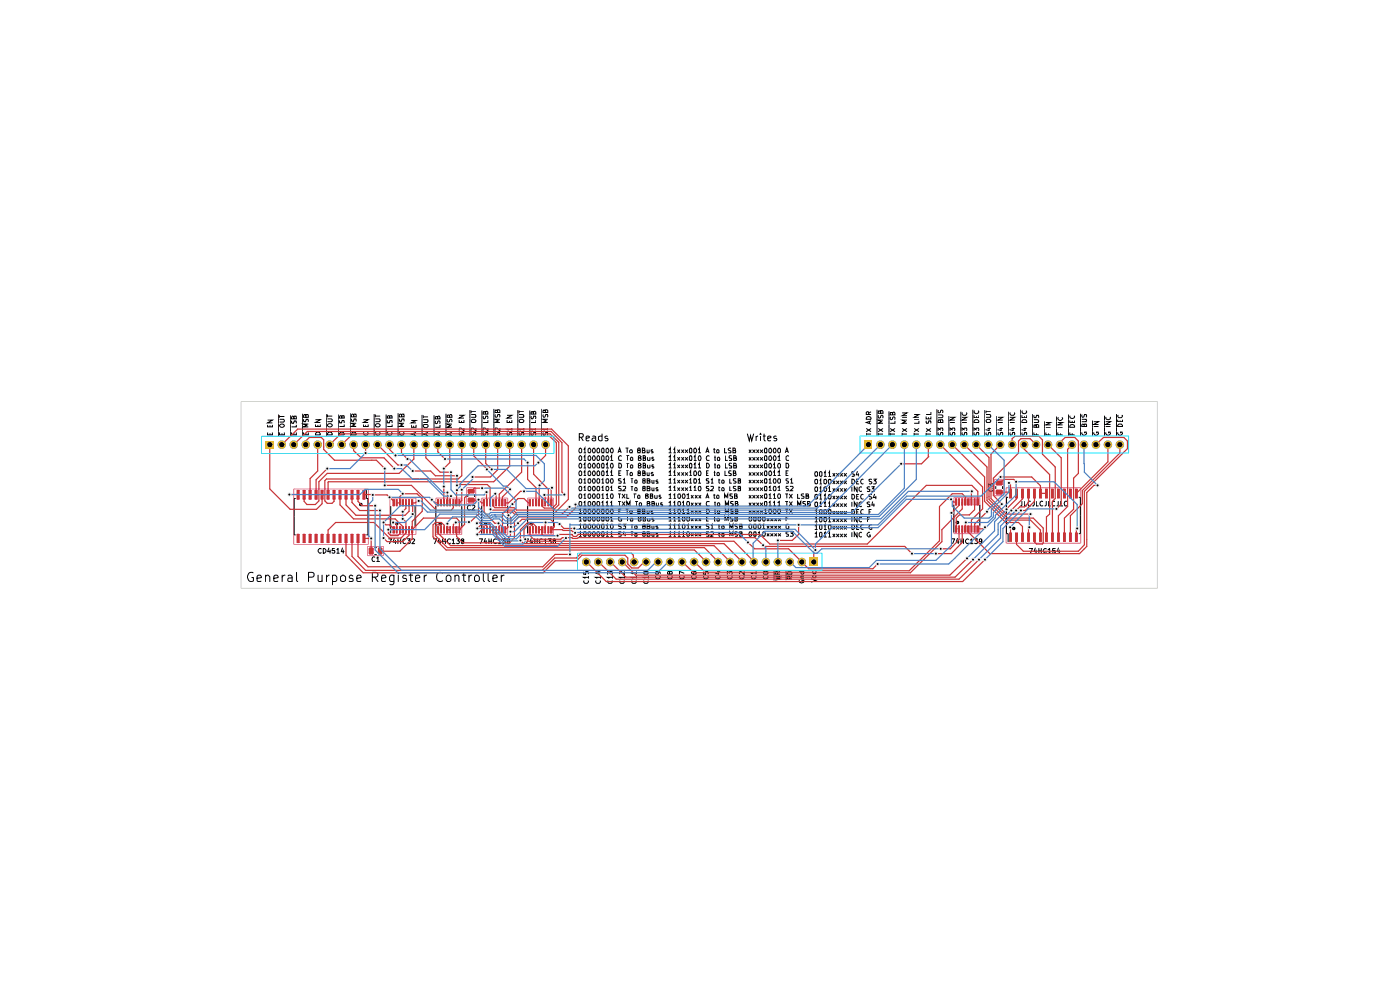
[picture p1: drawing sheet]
<svg xmlns="http://www.w3.org/2000/svg" width="297mm" height="210mm" viewBox="0 0 297 210" stroke-linecap="round" stroke-linejoin="round" font-family="sans-serif">
<path d="M62.3 103.7h15.8v11.8h-15.8zM78 115.9h3.4v2h-3.4zM82.7 105.7h5.5v7.7h-5.5zM92.5 105.7h5.5v7.7h-5.5zM99 103.5h1.9v3.3h-1.9zM102.2 105.7h5.5v7.7h-5.5zM111.9 105.7h5.5v7.7h-5.5zM202.4 105.5h5.5v7.7h-5.5zM211 101.7h1.9v3.5h-1.9zM213.4 103.5h15.9v11.7h-15.9z" fill="none" stroke="#ff26e2" stroke-width=".21"/>
<path d="M102.5 111.8h.3v1.2h-.3z" fill="#b4a09a"/>
<path d="M102.5 111.8h.3v1.2h-.3z" fill="none" stroke="#b4a09a" stroke-width=".21"/>
<path d="M103.2 111.8h.2v1.2h-.2z" fill="#b4a09a"/>
<path d="M103.2 111.8h.2v1.2h-.2z" fill="none" stroke="#b4a09a" stroke-width=".21"/>
<path d="M103.9 111.8h.2v1.2h-.2z" fill="#b4a09a"/>
<path d="M103.9 111.8h.2v1.2h-.2z" fill="none" stroke="#b4a09a" stroke-width=".21"/>
<path d="M104.5 111.8h.2v1.2h-.2z" fill="#b4a09a"/>
<path d="M104.5 111.8h.2v1.2h-.2z" fill="none" stroke="#b4a09a" stroke-width=".21"/>
<path d="M105.2 111.8h.1v1.2h-.1z" fill="#b4a09a"/>
<path d="M105.2 111.8h.1v1.2h-.1z" fill="none" stroke="#b4a09a" stroke-width=".21"/>
<path d="M105.8 111.8h.2v1.2h-.2z" fill="#b4a09a"/>
<path d="M105.8 111.8h.2v1.2h-.2z" fill="none" stroke="#b4a09a" stroke-width=".21"/>
<path d="M106.4 111.8h.3v1.2h-.3z" fill="#b4a09a"/>
<path d="M106.4 111.8h.3v1.2h-.3z" fill="none" stroke="#b4a09a" stroke-width=".21"/>
<path d="M107.1 111.8h.2v1.2h-.2z" fill="#b4a09a"/>
<path d="M107.1 111.8h.2v1.2h-.2z" fill="none" stroke="#b4a09a" stroke-width=".21"/>
<path d="M107.1 106h.2v1.3h-.2z" fill="#b4a09a"/>
<path d="M107.1 106h.2v1.3h-.2z" fill="none" stroke="#b4a09a" stroke-width=".21"/>
<path d="M106.4 106h.3v1.3h-.3z" fill="#b4a09a"/>
<path d="M106.4 106h.3v1.3h-.3z" fill="none" stroke="#b4a09a" stroke-width=".21"/>
<path d="M105.8 106h.2v1.3h-.2z" fill="#b4a09a"/>
<path d="M105.8 106h.2v1.3h-.2z" fill="none" stroke="#b4a09a" stroke-width=".21"/>
<path d="M105.2 106h.1v1.3h-.1z" fill="#b4a09a"/>
<path d="M105.2 106h.1v1.3h-.1z" fill="none" stroke="#b4a09a" stroke-width=".21"/>
<path d="M104.5 106h.2v1.3h-.2z" fill="#b4a09a"/>
<path d="M104.5 106h.2v1.3h-.2z" fill="none" stroke="#b4a09a" stroke-width=".21"/>
<path d="M103.9 106h.2v1.3h-.2z" fill="#b4a09a"/>
<path d="M103.9 106h.2v1.3h-.2z" fill="none" stroke="#b4a09a" stroke-width=".21"/>
<path d="M103.2 106h.2v1.3h-.2z" fill="#b4a09a"/>
<path d="M103.2 106h.2v1.3h-.2z" fill="none" stroke="#b4a09a" stroke-width=".21"/>
<path d="M102.5 106h.3v1.3h-.3z" fill="#b4a09a"/>
<path d="M102.5 106h.3v1.3h-.3z" fill="none" stroke="#b4a09a" stroke-width=".21"/>
<path d="M96.1 111.8h.2v1.2h-.2z" fill="#b4a09a"/>
<path d="M96.1 111.8h.2v1.2h-.2z" fill="none" stroke="#b4a09a" stroke-width=".21"/>
<path d="M96.7 111.8h.2v1.2h-.2z" fill="#b4a09a"/>
<path d="M96.7 111.8h.2v1.2h-.2z" fill="none" stroke="#b4a09a" stroke-width=".21"/>
<path d="M97.4 111.8h.1v1.2h-.1z" fill="#b4a09a"/>
<path d="M97.4 111.8h.1v1.2h-.1z" fill="none" stroke="#b4a09a" stroke-width=".21"/>
<path d="M97.4 106h.1v1.3h-.1z" fill="#b4a09a"/>
<path d="M97.4 106h.1v1.3h-.1z" fill="none" stroke="#b4a09a" stroke-width=".21"/>
<path d="M99.5 105.8h.9v.5h-.9z" fill="#b4a09a"/>
<path d="M99.5 105.8h.9v.5h-.9z" fill="none" stroke="#b4a09a" stroke-width=".51"/>
<path d="M99.5 104h.9v.4h-.9z" fill="#b4a09a"/>
<path d="M99.5 104h.9v.4h-.9z" fill="none" stroke="#b4a09a" stroke-width=".51"/>
<path d="M96.7 106h.2v1.3h-.2z" fill="#b4a09a"/>
<path d="M96.7 106h.2v1.3h-.2z" fill="none" stroke="#b4a09a" stroke-width=".21"/>
<path d="M96.1 106h.2v1.3h-.2z" fill="#b4a09a"/>
<path d="M96.1 106h.2v1.3h-.2z" fill="none" stroke="#b4a09a" stroke-width=".21"/>
<path d="M95.4 106h.2v1.3h-.2z" fill="#b4a09a"/>
<path d="M95.4 106h.2v1.3h-.2z" fill="none" stroke="#b4a09a" stroke-width=".21"/>
<path d="M94.7 106h.3v1.3h-.3z" fill="#b4a09a"/>
<path d="M94.7 106h.3v1.3h-.3z" fill="none" stroke="#b4a09a" stroke-width=".21"/>
<path d="M94.1 106h.2v1.3h-.2z" fill="#b4a09a"/>
<path d="M94.1 106h.2v1.3h-.2z" fill="none" stroke="#b4a09a" stroke-width=".21"/>
<path d="M93.5 106h.1v1.3h-.1z" fill="#b4a09a"/>
<path d="M93.5 106h.1v1.3h-.1z" fill="none" stroke="#b4a09a" stroke-width=".21"/>
<path d="M92.8 106h.2v1.3h-.2z" fill="#b4a09a"/>
<path d="M92.8 106h.2v1.3h-.2z" fill="none" stroke="#b4a09a" stroke-width=".21"/>
<path d="M92.8 111.8h.2v1.2h-.2z" fill="#b4a09a"/>
<path d="M92.8 111.8h.2v1.2h-.2z" fill="none" stroke="#b4a09a" stroke-width=".21"/>
<path d="M93.5 111.8h.1v1.2h-.1z" fill="#b4a09a"/>
<path d="M93.5 111.8h.1v1.2h-.1z" fill="none" stroke="#b4a09a" stroke-width=".21"/>
<path d="M94.1 111.8h.2v1.2h-.2z" fill="#b4a09a"/>
<path d="M94.1 111.8h.2v1.2h-.2z" fill="none" stroke="#b4a09a" stroke-width=".21"/>
<path d="M94.7 111.8h.3v1.2h-.3z" fill="#b4a09a"/>
<path d="M94.7 111.8h.3v1.2h-.3z" fill="none" stroke="#b4a09a" stroke-width=".21"/>
<path d="M95.4 111.8h.2v1.2h-.2z" fill="#b4a09a"/>
<path d="M95.4 111.8h.2v1.2h-.2z" fill="none" stroke="#b4a09a" stroke-width=".21"/>
<path d="M78.5 116.4h.5v.9h-.5z" fill="#b4a09a"/>
<path d="M78.5 116.4h.5v.9h-.5z" fill="none" stroke="#b4a09a" stroke-width=".51"/>
<path d="M80.4 116.4h.5v.9h-.5z" fill="#b4a09a"/>
<path d="M80.4 116.4h.5v.9h-.5z" fill="none" stroke="#b4a09a" stroke-width=".51"/>
<path d="M83.4 111.8h.3v1.2h-.3z" fill="#b4a09a"/>
<path d="M83.4 111.8h.3v1.2h-.3z" fill="none" stroke="#b4a09a" stroke-width=".21"/>
<path d="M84.1 111.8h.1v1.2h-.1z" fill="#b4a09a"/>
<path d="M84.1 111.8h.1v1.2h-.1z" fill="none" stroke="#b4a09a" stroke-width=".21"/>
<path d="M75.8 113.4h.3v1.7h-.3z" fill="#b4a09a"/>
<path d="M75.8 113.4h.3v1.7h-.3z" fill="none" stroke="#b4a09a" stroke-width=".25"/>
<path d="M77 113.4h.4v1.7h-.4z" fill="#b4a09a"/>
<path d="M77 113.4h.4v1.7h-.4z" fill="none" stroke="#b4a09a" stroke-width=".25"/>
<path d="M84.8 111.8h.1v1.2h-.1z" fill="#b4a09a"/>
<path d="M84.8 111.8h.1v1.2h-.1z" fill="none" stroke="#b4a09a" stroke-width=".21"/>
<path d="M85.3 111.8h.3v1.2h-.3z" fill="#b4a09a"/>
<path d="M85.3 111.8h.3v1.2h-.3z" fill="none" stroke="#b4a09a" stroke-width=".21"/>
<path d="M86 111.8h.2v1.2h-.2z" fill="#b4a09a"/>
<path d="M86 111.8h.2v1.2h-.2z" fill="none" stroke="#b4a09a" stroke-width=".21"/>
<path d="M86.7 111.8h.2v1.2h-.2z" fill="#b4a09a"/>
<path d="M86.7 111.8h.2v1.2h-.2z" fill="none" stroke="#b4a09a" stroke-width=".21"/>
<path d="M87.3 111.8h.2v1.2h-.2z" fill="#b4a09a"/>
<path d="M87.3 111.8h.2v1.2h-.2z" fill="none" stroke="#b4a09a" stroke-width=".21"/>
<path d="M87.3 106h.2v1.3h-.2z" fill="#b4a09a"/>
<path d="M87.3 106h.2v1.3h-.2z" fill="none" stroke="#b4a09a" stroke-width=".21"/>
<path d="M86.7 106h.2v1.3h-.2z" fill="#b4a09a"/>
<path d="M86.7 106h.2v1.3h-.2z" fill="none" stroke="#b4a09a" stroke-width=".21"/>
<path d="M86 106h.2v1.3h-.2z" fill="#b4a09a"/>
<path d="M86 106h.2v1.3h-.2z" fill="none" stroke="#b4a09a" stroke-width=".21"/>
<path d="M85.3 106h.3v1.3h-.3z" fill="#b4a09a"/>
<path d="M85.3 106h.3v1.3h-.3z" fill="none" stroke="#b4a09a" stroke-width=".21"/>
<path d="M84.8 106h.1v1.3h-.1z" fill="#b4a09a"/>
<path d="M84.8 106h.1v1.3h-.1z" fill="none" stroke="#b4a09a" stroke-width=".21"/>
<path d="M84.1 106h.1v1.3h-.1z" fill="#b4a09a"/>
<path d="M84.1 106h.1v1.3h-.1z" fill="none" stroke="#b4a09a" stroke-width=".21"/>
<path d="M83.4 106h.3v1.3h-.3z" fill="#b4a09a"/>
<path d="M83.4 106h.3v1.3h-.3z" fill="none" stroke="#b4a09a" stroke-width=".21"/>
<path d="M77 104.1h.4v1.7h-.4z" fill="#b4a09a"/>
<path d="M77 104.1h.4v1.7h-.4z" fill="none" stroke="#b4a09a" stroke-width=".25"/>
<path d="M75.8 104.1h.3v1.7h-.3z" fill="#b4a09a"/>
<path d="M75.8 104.1h.3v1.7h-.3z" fill="none" stroke="#b4a09a" stroke-width=".25"/>
<path d="M74.5 104.1h.3v1.7h-.3z" fill="#b4a09a"/>
<path d="M74.5 104.1h.3v1.7h-.3z" fill="none" stroke="#b4a09a" stroke-width=".25"/>
<path d="M73.2 104.1h.4v1.7h-.4z" fill="#b4a09a"/>
<path d="M73.2 104.1h.4v1.7h-.4z" fill="none" stroke="#b4a09a" stroke-width=".25"/>
<path d="M72 104.1h.3v1.7h-.3z" fill="#b4a09a"/>
<path d="M72 104.1h.3v1.7h-.3z" fill="none" stroke="#b4a09a" stroke-width=".25"/>
<path d="M70.7 104.1h.3v1.7h-.3z" fill="#b4a09a"/>
<path d="M70.7 104.1h.3v1.7h-.3z" fill="none" stroke="#b4a09a" stroke-width=".25"/>
<path d="M69.4 104.1h.4v1.7h-.4z" fill="#b4a09a"/>
<path d="M69.4 104.1h.4v1.7h-.4z" fill="none" stroke="#b4a09a" stroke-width=".25"/>
<path d="M68.2 104.1h.3v1.7h-.3z" fill="#b4a09a"/>
<path d="M68.2 104.1h.3v1.7h-.3z" fill="none" stroke="#b4a09a" stroke-width=".25"/>
<path d="M66.9 104.1h.3v1.7h-.3z" fill="#b4a09a"/>
<path d="M66.9 104.1h.3v1.7h-.3z" fill="none" stroke="#b4a09a" stroke-width=".25"/>
<path d="M65.6 104.1h.4v1.7h-.4z" fill="#b4a09a"/>
<path d="M65.6 104.1h.4v1.7h-.4z" fill="none" stroke="#b4a09a" stroke-width=".25"/>
<path d="M64.3 104.1h.4v1.7h-.4z" fill="#b4a09a"/>
<path d="M64.3 104.1h.4v1.7h-.4z" fill="none" stroke="#b4a09a" stroke-width=".25"/>
<path d="M63.1 104.1h.3v1.7h-.3z" fill="#b4a09a"/>
<path d="M63.1 104.1h.3v1.7h-.3z" fill="none" stroke="#b4a09a" stroke-width=".25"/>
<path d="M63.1 113.4h.3v1.7h-.3z" fill="#b4a09a"/>
<path d="M63.1 113.4h.3v1.7h-.3z" fill="none" stroke="#b4a09a" stroke-width=".25"/>
<path d="M64.3 113.4h.4v1.7h-.4z" fill="#b4a09a"/>
<path d="M64.3 113.4h.4v1.7h-.4z" fill="none" stroke="#b4a09a" stroke-width=".25"/>
<path d="M65.6 113.4h.4v1.7h-.4z" fill="#b4a09a"/>
<path d="M65.6 113.4h.4v1.7h-.4z" fill="none" stroke="#b4a09a" stroke-width=".25"/>
<path d="M66.9 113.4h.3v1.7h-.3z" fill="#b4a09a"/>
<path d="M66.9 113.4h.3v1.7h-.3z" fill="none" stroke="#b4a09a" stroke-width=".25"/>
<path d="M68.2 113.4h.3v1.7h-.3z" fill="#b4a09a"/>
<path d="M68.2 113.4h.3v1.7h-.3z" fill="none" stroke="#b4a09a" stroke-width=".25"/>
<path d="M69.4 113.4h.4v1.7h-.4z" fill="#b4a09a"/>
<path d="M69.4 113.4h.4v1.7h-.4z" fill="none" stroke="#b4a09a" stroke-width=".25"/>
<path d="M70.7 113.4h.3v1.7h-.3z" fill="#b4a09a"/>
<path d="M70.7 113.4h.3v1.7h-.3z" fill="none" stroke="#b4a09a" stroke-width=".25"/>
<path d="M72 113.4h.3v1.7h-.3z" fill="#b4a09a"/>
<path d="M72 113.4h.3v1.7h-.3z" fill="none" stroke="#b4a09a" stroke-width=".25"/>
<path d="M73.2 113.4h.4v1.7h-.4z" fill="#b4a09a"/>
<path d="M73.2 113.4h.4v1.7h-.4z" fill="none" stroke="#b4a09a" stroke-width=".25"/>
<path d="M74.5 113.4h.3v1.7h-.3z" fill="#b4a09a"/>
<path d="M74.5 113.4h.3v1.7h-.3z" fill="none" stroke="#b4a09a" stroke-width=".25"/>
<path d="M112.3 111.8h.2v1.2h-.2z" fill="#b4a09a"/>
<path d="M112.3 111.8h.2v1.2h-.2z" fill="none" stroke="#b4a09a" stroke-width=".21"/>
<path d="M112.9 111.8h.2v1.2h-.2z" fill="#b4a09a"/>
<path d="M112.9 111.8h.2v1.2h-.2z" fill="none" stroke="#b4a09a" stroke-width=".21"/>
<path d="M113.6 111.8h.2v1.2h-.2z" fill="#b4a09a"/>
<path d="M113.6 111.8h.2v1.2h-.2z" fill="none" stroke="#b4a09a" stroke-width=".21"/>
<path d="M114.2 111.8h.3v1.2h-.3z" fill="#b4a09a"/>
<path d="M114.2 111.8h.3v1.2h-.3z" fill="none" stroke="#b4a09a" stroke-width=".21"/>
<path d="M114.9 111.8h.2v1.2h-.2z" fill="#b4a09a"/>
<path d="M114.9 111.8h.2v1.2h-.2z" fill="none" stroke="#b4a09a" stroke-width=".21"/>
<path d="M115.6 111.8h.1v1.2h-.1z" fill="#b4a09a"/>
<path d="M115.6 111.8h.1v1.2h-.1z" fill="none" stroke="#b4a09a" stroke-width=".21"/>
<path d="M116.2 111.8h.2v1.2h-.2z" fill="#b4a09a"/>
<path d="M116.2 111.8h.2v1.2h-.2z" fill="none" stroke="#b4a09a" stroke-width=".21"/>
<path d="M116.8 111.8h.3v1.2h-.3z" fill="#b4a09a"/>
<path d="M116.8 111.8h.3v1.2h-.3z" fill="none" stroke="#b4a09a" stroke-width=".21"/>
<path d="M116.8 106h.3v1.3h-.3z" fill="#b4a09a"/>
<path d="M116.8 106h.3v1.3h-.3z" fill="none" stroke="#b4a09a" stroke-width=".21"/>
<path d="M116.2 106h.2v1.3h-.2z" fill="#b4a09a"/>
<path d="M116.2 106h.2v1.3h-.2z" fill="none" stroke="#b4a09a" stroke-width=".21"/>
<path d="M115.6 106h.1v1.3h-.1z" fill="#b4a09a"/>
<path d="M115.6 106h.1v1.3h-.1z" fill="none" stroke="#b4a09a" stroke-width=".21"/>
<path d="M114.9 106h.2v1.3h-.2z" fill="#b4a09a"/>
<path d="M114.9 106h.2v1.3h-.2z" fill="none" stroke="#b4a09a" stroke-width=".21"/>
<path d="M114.2 106h.3v1.3h-.3z" fill="#b4a09a"/>
<path d="M114.2 106h.3v1.3h-.3z" fill="none" stroke="#b4a09a" stroke-width=".21"/>
<path d="M113.6 106h.2v1.3h-.2z" fill="#b4a09a"/>
<path d="M113.6 106h.2v1.3h-.2z" fill="none" stroke="#b4a09a" stroke-width=".21"/>
<path d="M112.9 106h.2v1.3h-.2z" fill="#b4a09a"/>
<path d="M112.9 106h.2v1.3h-.2z" fill="none" stroke="#b4a09a" stroke-width=".21"/>
<path d="M112.3 106h.2v1.3h-.2z" fill="#b4a09a"/>
<path d="M112.3 106h.2v1.3h-.2z" fill="none" stroke="#b4a09a" stroke-width=".21"/>
<path d="M202.7 111.6h.2v1.3h-.2z" fill="#b4a09a"/>
<path d="M202.7 111.6h.2v1.3h-.2z" fill="none" stroke="#b4a09a" stroke-width=".21"/>
<path d="M203.4 111.6h.1v1.3h-.1z" fill="#b4a09a"/>
<path d="M203.4 111.6h.1v1.3h-.1z" fill="none" stroke="#b4a09a" stroke-width=".21"/>
<path d="M204 111.6h.2v1.3h-.2z" fill="#b4a09a"/>
<path d="M204 111.6h.2v1.3h-.2z" fill="none" stroke="#b4a09a" stroke-width=".21"/>
<path d="M204.6 111.6h.3v1.3h-.3z" fill="#b4a09a"/>
<path d="M204.6 111.6h.3v1.3h-.3z" fill="none" stroke="#b4a09a" stroke-width=".21"/>
<path d="M205.3 111.6h.3v1.3h-.3z" fill="#b4a09a"/>
<path d="M205.3 111.6h.3v1.3h-.3z" fill="none" stroke="#b4a09a" stroke-width=".21"/>
<path d="M206 111.6h.2v1.3h-.2z" fill="#b4a09a"/>
<path d="M206 111.6h.2v1.3h-.2z" fill="none" stroke="#b4a09a" stroke-width=".21"/>
<path d="M206.7 111.6h.1v1.3h-.1z" fill="#b4a09a"/>
<path d="M206.7 111.6h.1v1.3h-.1z" fill="none" stroke="#b4a09a" stroke-width=".21"/>
<path d="M207.3 105.8h.2v1.3h-.2z" fill="#b4a09a"/>
<path d="M207.3 105.8h.2v1.3h-.2z" fill="none" stroke="#b4a09a" stroke-width=".21"/>
<path d="M211.5 104.1h.9v.5h-.9z" fill="#b4a09a"/>
<path d="M211.5 104.1h.9v.5h-.9z" fill="none" stroke="#b4a09a" stroke-width=".51"/>
<path d="M211.5 102.2h.9v.5h-.9z" fill="#b4a09a"/>
<path d="M211.5 102.2h.9v.5h-.9z" fill="none" stroke="#b4a09a" stroke-width=".51"/>
<path d="M206.7 105.8h.1v1.3h-.1z" fill="#b4a09a"/>
<path d="M206.7 105.8h.1v1.3h-.1z" fill="none" stroke="#b4a09a" stroke-width=".21"/>
<path d="M206 105.8h.2v1.3h-.2z" fill="#b4a09a"/>
<path d="M206 105.8h.2v1.3h-.2z" fill="none" stroke="#b4a09a" stroke-width=".21"/>
<path d="M205.3 105.8h.3v1.3h-.3z" fill="#b4a09a"/>
<path d="M205.3 105.8h.3v1.3h-.3z" fill="none" stroke="#b4a09a" stroke-width=".21"/>
<path d="M204.6 105.8h.3v1.3h-.3z" fill="#b4a09a"/>
<path d="M204.6 105.8h.3v1.3h-.3z" fill="none" stroke="#b4a09a" stroke-width=".21"/>
<path d="M204 105.8h.2v1.3h-.2z" fill="#b4a09a"/>
<path d="M204 105.8h.2v1.3h-.2z" fill="none" stroke="#b4a09a" stroke-width=".21"/>
<path d="M203.4 105.8h.1v1.3h-.1z" fill="#b4a09a"/>
<path d="M203.4 105.8h.1v1.3h-.1z" fill="none" stroke="#b4a09a" stroke-width=".21"/>
<path d="M202.7 105.8h.2v1.3h-.2z" fill="#b4a09a"/>
<path d="M202.7 105.8h.2v1.3h-.2z" fill="none" stroke="#b4a09a" stroke-width=".21"/>
<path d="M207.3 111.6h.2v1.3h-.2z" fill="#b4a09a"/>
<path d="M207.3 111.6h.2v1.3h-.2z" fill="none" stroke="#b4a09a" stroke-width=".21"/>
<path d="M214.2 113.1h.3v1.7h-.3z" fill="#b4a09a"/>
<path d="M214.2 113.1h.3v1.7h-.3z" fill="none" stroke="#b4a09a" stroke-width=".25"/>
<path d="M215.5 113.1h.3v1.7h-.3z" fill="#b4a09a"/>
<path d="M215.5 113.1h.3v1.7h-.3z" fill="none" stroke="#b4a09a" stroke-width=".25"/>
<path d="M216.7 113.1h.4v1.7h-.4z" fill="#b4a09a"/>
<path d="M216.7 113.1h.4v1.7h-.4z" fill="none" stroke="#b4a09a" stroke-width=".25"/>
<path d="M218 113.1h.4v1.7h-.4z" fill="#b4a09a"/>
<path d="M218 113.1h.4v1.7h-.4z" fill="none" stroke="#b4a09a" stroke-width=".25"/>
<path d="M219.3 113.1h.3v1.7h-.3z" fill="#b4a09a"/>
<path d="M219.3 113.1h.3v1.7h-.3z" fill="none" stroke="#b4a09a" stroke-width=".25"/>
<path d="M220.6 113.1h.3v1.7h-.3z" fill="#b4a09a"/>
<path d="M220.6 113.1h.3v1.7h-.3z" fill="none" stroke="#b4a09a" stroke-width=".25"/>
<path d="M221.8 113.1h.4v1.7h-.4z" fill="#b4a09a"/>
<path d="M221.8 113.1h.4v1.7h-.4z" fill="none" stroke="#b4a09a" stroke-width=".25"/>
<path d="M223.1 113.1h.3v1.7h-.3z" fill="#b4a09a"/>
<path d="M223.1 113.1h.3v1.7h-.3z" fill="none" stroke="#b4a09a" stroke-width=".25"/>
<path d="M224.4 113.1h.3v1.7h-.3z" fill="#b4a09a"/>
<path d="M224.4 113.1h.3v1.7h-.3z" fill="none" stroke="#b4a09a" stroke-width=".25"/>
<path d="M225.6 113.1h.4v1.7h-.4z" fill="#b4a09a"/>
<path d="M225.6 113.1h.4v1.7h-.4z" fill="none" stroke="#b4a09a" stroke-width=".25"/>
<path d="M226.9 113.1h.3v1.7h-.3z" fill="#b4a09a"/>
<path d="M226.9 113.1h.3v1.7h-.3z" fill="none" stroke="#b4a09a" stroke-width=".25"/>
<path d="M228.2 113.1h.3v1.7h-.3z" fill="#b4a09a"/>
<path d="M228.2 113.1h.3v1.7h-.3z" fill="none" stroke="#b4a09a" stroke-width=".25"/>
<path d="M228.2 103.8h.3v1.8h-.3z" fill="#b4a09a"/>
<path d="M228.2 103.8h.3v1.8h-.3z" fill="none" stroke="#b4a09a" stroke-width=".25"/>
<path d="M226.9 103.8h.3v1.8h-.3z" fill="#b4a09a"/>
<path d="M226.9 103.8h.3v1.8h-.3z" fill="none" stroke="#b4a09a" stroke-width=".25"/>
<path d="M225.6 103.8h.4v1.8h-.4z" fill="#b4a09a"/>
<path d="M225.6 103.8h.4v1.8h-.4z" fill="none" stroke="#b4a09a" stroke-width=".25"/>
<path d="M224.4 103.8h.3v1.8h-.3z" fill="#b4a09a"/>
<path d="M224.4 103.8h.3v1.8h-.3z" fill="none" stroke="#b4a09a" stroke-width=".25"/>
<path d="M223.1 103.8h.3v1.8h-.3z" fill="#b4a09a"/>
<path d="M223.1 103.8h.3v1.8h-.3z" fill="none" stroke="#b4a09a" stroke-width=".25"/>
<path d="M221.8 103.8h.4v1.8h-.4z" fill="#b4a09a"/>
<path d="M221.8 103.8h.4v1.8h-.4z" fill="none" stroke="#b4a09a" stroke-width=".25"/>
<path d="M220.6 103.8h.3v1.8h-.3z" fill="#b4a09a"/>
<path d="M220.6 103.8h.3v1.8h-.3z" fill="none" stroke="#b4a09a" stroke-width=".25"/>
<path d="M219.3 103.8h.3v1.8h-.3z" fill="#b4a09a"/>
<path d="M219.3 103.8h.3v1.8h-.3z" fill="none" stroke="#b4a09a" stroke-width=".25"/>
<path d="M218 103.8h.4v1.8h-.4z" fill="#b4a09a"/>
<path d="M218 103.8h.4v1.8h-.4z" fill="none" stroke="#b4a09a" stroke-width=".25"/>
<path d="M216.7 103.8h.4v1.8h-.4z" fill="#b4a09a"/>
<path d="M216.7 103.8h.4v1.8h-.4z" fill="none" stroke="#b4a09a" stroke-width=".25"/>
<path d="M215.5 103.8h.3v1.8h-.3z" fill="#b4a09a"/>
<path d="M215.5 103.8h.3v1.8h-.3z" fill="none" stroke="#b4a09a" stroke-width=".25"/>
<path d="M214.2 103.8h.3v1.8h-.3z" fill="#b4a09a"/>
<path d="M214.2 103.8h.3v1.8h-.3z" fill="none" stroke="#b4a09a" stroke-width=".25"/>
<path d="M76.5 106.9l.2 .1-.1 .1-.2-.1zM84.1 111l.2 .1-.1 .1-.2-.1zM93.3 111l.2 .1-.1 .1-.1-.1zM103 111l.2 .1-.1 .1-.2-.1zM112.6 111l.2 .1v.1l-.2-.1zM203.1 110.7l.1 .1v.1l-.2-.1zM215 112l.2 .1-.1 .1-.2-.1z" fill="none" stroke="#000" stroke-width=".51"/>
<g fill="none" stroke="#000" stroke-width=".21">
<path d="M56.8 91.7v.5h1v-.5M56.8 90.1v.5h1v-.5M56.8 89.1h1l-1 .6h1M57.3 90.2v.4M57.3 91.9v.3M59.1 87.9v4.6M59.3 91.7v.5h1v-.5M59.3 90.2a.6 .6 0 0 1 1 0v.2a.6 .6 0 0 1-1 0zM59.3 88.9h.9l.1 .3-.1 .3h-.9M59.3 88.1v.5M59.3 88.3h1M59.8 91.9v.3"/>
<path d="M61.6 88.1v4.4M61.8 91.7v.5h1.1v-.5M61.9 89.3v.5h.4l.1-.5h.4v.5M62.4 88.5v-.2h.4l.1 .1v.5h-1.1l.2-.6h.3l.1 .6M62.4 91.9v.3M62.9 90.1v.5h-1.1M64.1 87.8v4.7M64.4 91.7v.5h1v-.5M64.5 88.9v.6h.3l.2-.6h.3v.6M64.9 88.2l.1-.3h.3l.1 .2v.4h-1l.2-.6 .2 .1 .1 .5M64.9 91.9v.3M65.4 90h-1l.7 .2-.7 .4h1"/>
<path d="M66.9 90v.5h1v-.5M66.9 89h1l-1 .6h1M67.1 91.7a.55 .55 0 0 1 .6 0 .55 .55 0 0 1 .2 .5h-1zM67.4 90.1v.4M69.2 87.8v4.7M69.5 90.1a.6 .6 0 0 1 1 0v.2a.6 .6 0 0 1-1 0zM69.5 88.9h.8l.2 .1-.2 .5h-.8M69.5 87.9v.6M69.5 88.3h1M69.6 91.7a.55 .55 0 0 1 .6 0 .55 .55 0 0 1 .3 .5h-1zM71.8 87.9v4.6M72.1 89.2v.5h.3l.2-.5h.3v.5"/>
<path d="M72.2 91.7a.55 .55 0 0 1 .6 0 .55 .55 0 0 1 .2 .5h-1zM72.5 88.4l.1-.2h.3l.1 .1v.4h-1l.2-.5 .2 .1 .1 .4M73 90v.5h-1M74.3 87.7v4.8M74.6 88.9v.5h.4l.1-.5h.4v.5M74.7 91.7a.55 .55 0 0 1 .6 0 .55 .55 0 0 1 .3 .5h-1.1zM75.1 88.1v-.3h.4l.1 .2v.4h-1.1l.2-.6 .3 .1 .1 .5M75.6 89.8h-1.1l.7 .3-.7 .4h1.1M77.1 90v.5h1v-.5M77.1 89h1l-1 .6h1M77.2 91.7a.47 .47 0 0 0 .4 .6 .47 .47 0 0 0 .4-.6M77.6 90.1v.4"/>
<path d="M79.4 87.8v4.7M79.6 90.1a.6 .6 0 0 1 1 0v.2a.6 .6 0 0 1-1 0zM79.6 88.9h.9l.1 .1-.1 .5h-.9M79.6 88.3h1M79.6 87.9v.6M79.7 91.7a.47 .47 0 0 0 .4 .6 .47 .47 0 0 0 .5-.6M81.9 87.9v4.6M82.3 91.7a.47 .47 0 0 0 .4 .6 .47 .47 0 0 0 .4-.6M82.3 89.2v.5h.3l.2-.5h.3v.5M82.7 88.4l.1-.2h.3l.1 .1v.4h-1l.1-.5 .3 .1 .1 .4M83.2 90v.5h-1M84.5 87.7v4.8"/>
<path d="M84.8 91.7a.47 .47 0 0 0 .4 .6 .47 .47 0 0 0 .4-.6M84.8 88.9v.5h.3l.2-.5h.3v.5M85.2 88.1l.1-.3h.3l.1 .2v.4h-1l.2-.6 .2 .1 .1 .5M85.7 89.8h-1l.7 .3-.7 .4h1M87.2 90.1v.5h1.1v-.5M87.2 89.2h1.1l-1.1 .5h1.1M87.8 90.3v.3M87.9 91.8v.5M88.3 91.7l-1.1 .4 1.1 .3M89.5 88v4.5M89.8 90.2l.2-.2h.6l.2 .5a.6 .6 0 0 1-1 0zM89.8 89h.9l.1 .2-.2 .4h-.8"/>
<path d="M89.8 88.1v.6M89.8 88.4h1M90.5 91.8v.5M90.8 91.7l-1 .4 1 .3M92.1 88.1v4.4M92.4 89.3l-.1 .4 .2 .2 .3-.2 .2-.4 .3 .2v.4M92.8 88.5l.2-.2 .3 .2v.4h-1v-.4l.2-.2 .3 .1v.5M93 91.8v.5M93.3 91.7l-1 .4 1 .3M93.3 90.1v.5h-1M94.6 87.8v4.7M95 88.9l-.1 .5 .1 .1 .4-.1 .1-.5 .4 .3-.1 .3"/>
<path d="M95.4 88.2l.1-.3 .4 .3v.3h-1v-.3l.1-.2 .3 .1 .1 .4M95.5 91.8v.5M95.9 91.7l-1 .4 1 .3M95.9 90h-1l.6 .3-.6 .3h1M97.4 89.1v.5h1v-.5M97.4 88.1h1l-1 .6h1M97.5 91.7l-.1 .4 .2 .2 .2-.1 .2-.5h.3v.6M97.9 89.3v.3M98.4 90.8v.6l-.6-.6h-.3v.5M99.7 87v5.5M99.9 89.2a.6 .6 0 0 1 1.1 0l-.2 .4h-.7zM99.9 87.9h.9l.2 .3-.1 .3h-1"/>
<path d="M99.9 87.3h1.1M99.9 87.1v.6M100 91.7l-.1 .4 .2 .2 .3-.1 .1-.5h.4v.6M101 90.8v.6l-.6-.6h-.4v.5M102.2 87.1v5.4M102.6 91.7l-.1 .4 .2 .2 .2-.1 .2-.5h.3v.6M102.6 88.3v.5a.44 .44 0 0 0 .5-.5h.3v.6M103 87.5l.2-.3 .3 .2v.4h-1l.1-.5h.3l.1 .5M103.5 90.8v.6l-.6-.6h-.3v.5M103.5 89.1v.5h-1M104.8 86.7v5.8M105.1 91.7l-.1 .4 .2 .2 .3-.1 .1-.5h.4v.6"/>
<path d="M105.1 87.9l-.1 .4 .2 .2 .3-.1 .1-.5h.4v.6M105.5 87.2l.2-.3 .3 .2v.4h-1l.1-.5h.4v.5M106 90.8v.6l-.5-.6h-.4v.5M106 88.9h-1l.7 .4-.7 .3h1M107.6 89.1v.5h1v-.5M107.6 88.1h1l-1 .6h1M107.7 91.7l-.1 .4 .1 .2 .3-.1 .2-.5h.3v.6M108.1 89.3v.3M108.6 91.1h-1l.2 .2M108.6 90.8v.5M109.9 87v5.5M110.1 89.2a.6 .6 0 0 1 1 0l-.1 .4h-.7z"/>
<path d="M110.1 87.9h.9l.1 .3-.1 .3h-.9M110.1 87.3h1M110.1 87.1v.6M110.2 91.7l-.1 .4 .2 .2 .2-.1 .2-.5h.3v.6M111.1 91.1h-1l.3 .2M111.1 90.8v.5M112.4 87.1v5.4M112.7 91.7l-.1 .4 .2 .2 .3-.1 .1-.5h.4v.6M112.7 88.3v.5a.44 .44 0 0 0 .5-.5h.4v.6M113.2 87.5l.1-.3 .4 .2v.4h-1.1l.1-.5h.4l.1 .5M113.7 91.1h-1.1l.3 .2M113.7 89.1v.5h-1.1"/>
<path d="M113.7 90.8v.5M114.9 86.7v5.8M115.3 91.7l-.1 .4 .2 .2 .2-.1 .2-.5h.3v.6M115.3 87.9l-.1 .4 .2 .2 .2-.1 .2-.5h.3v.6M115.7 87.2l.2-.3 .3 .2v.4h-1l.1-.5h.3l.1 .5M116.2 91.1h-1l.2 .2M116.2 88.9h-1l.7 .4-.7 .3h1M116.2 90.8v.5M122.9 92.8l.8-.1v-.6l-.8-.1v1.5M123.1 95l.3 .3v.6l-.2 .2a.54 .54 0 0 1-.4-.5 .54 .54 0 0 1 .3-.6zM123.1 96.6l.3 .3v.6l-.2 .2a.54 .54 0 0 1-.4-.5 .54 .54 0 0 1 .3-.6zM123.1 98.3l.3 .2v.6l-.2 .2a.54 .54 0 0 1-.4-.5 .54 .54 0 0 1 .3-.5z"/>
<path d="M123.1 99.9l.3 .2v.6l-.2 .2a.54 .54 0 0 1-.4-.5 .54 .54 0 0 1 .3-.5zM123.2 92.8l.5 .7M123.8 95.4l.3-.4v1.1M123.8 97l.3-.4v1.1M123.8 98.6l.3-.3v1M123.8 96.1h.5M123.8 97.7h.5M123.8 99.3h.5M124.3 93l.7-.2v-.2l-.5-.1-.2 .2 .1 .7h.6M125 95a.53 .53 0 0 1 .4 .6 .53 .53 0 0 1-.5 .5l-.1-.2v-.6zM125 96.6a.53 .53 0 0 1 .4 .6 .53 .53 0 0 1-.5 .5l-.1-.2v-.6zM125 98.3a.53 .53 0 0 1 .4 .5 .53 .53 0 0 1-.5 .5l-.1-.2v-.6z"/>
<path d="M125 99.9a.53 .53 0 0 1 .4 .5 .53 .53 0 0 1-.5 .5l-.1-.2v-.6zM125.7 92.6l.4-.1 .3 .2v.8M125.9 95a.53 .53 0 0 1 .4 .6 .53 .53 0 0 1-.4 .5l-.2-.6zM125.9 96.6a.53 .53 0 0 1 .4 .6 .53 .53 0 0 1-.4 .5l-.2-.6zM125.9 98.3a.53 .53 0 0 1 .4 .5 .53 .53 0 0 1-.4 .5l-.2-.6zM125.9 99.9a.53 .53 0 0 1 .4 .5 .53 .53 0 0 1-.4 .5l-.2-.6zM126.4 92.8l-.8 .3 .3 .4 .5-.1M126.9 95l.3 .3v.6l-.2 .2a.54 .54 0 0 1-.4-.5 .54 .54 0 0 1 .3-.6zM126.9 96.6l.3 .3v.6l-.2 .2a.54 .54 0 0 1-.4-.5 .54 .54 0 0 1 .3-.6zM126.9 98.3l.3 .2v.6l-.2 .2a.54 .54 0 0 1-.4-.5 .54 .54 0 0 1 .3-.5zM126.9 99.9l.3 .2v.6l-.2 .2a.54 .54 0 0 1-.4-.5 .54 .54 0 0 1 .3-.5zM127.7 92.6l-.4-.1-.3 .3 .1 .6h.6"/>
<path d="M127.7 92v1.5M127.8 95l.3 .3v.8h-.4l-.1-.2v-.6zM127.8 96.6l.3 .3v.8h-.4l-.1-.2v-.6zM127.8 98.3l.3 .2v.8h-.4l-.1-.2v-.6zM127.8 99.9l.3 .2v.8h-.4l-.1-.2v-.6zM128.6 98.6l.2-.3v1M128.6 99.3h.6M128.8 95a.53 .53 0 0 1 .4 .6 .53 .53 0 0 1-.5 .5l-.1-.2v-.6zM128.8 96.6a.53 .53 0 0 1 .4 .6 .53 .53 0 0 1-.5 .5l-.1-.2v-.6zM128.9 92.6l-.3-.1-.3 .2 .1 .2 .5 .1v.4h-.6M129.5 97l.3-.4v1.1M129.5 97.7h.6"/>
<path d="M129.8 95a.53 .53 0 0 1 .3 .6 .53 .53 0 0 1-.4 .5l-.2-.6zM129.8 98.3a.53 .53 0 0 1 .3 .5 .53 .53 0 0 1-.4 .5l-.2-.6zM131.1 96.1l.3-1.1 .4 1.1M131.2 95.8h.5M131.3 98.3a.55 .55 0 0 1 .5 .3 .55 .55 0 0 1-.2 .7h-.3zM131.8 99.9h-.5v1h.5M131.9 96.8l-.3-.2a.57 .57 0 0 0-.4 .5 .57 .57 0 0 0 .2 .6l.5-.1M132.7 95h.6M132.8 99.9h.6M132.9 96.6h.6M132.9 98.3h.6M133.1 95v1.1"/>
<path d="M133.1 99.9v1M133.1 96.6v1.1M133.1 98.3v1M133.6 95.6l.2-.2 .3 .1v.6h-.4zM133.8 97.1l.3-.1 .1 .2v.5h-.4zM133.8 98.7l.3-.1 .1 .2v.5h-.4zM135.4 95.5l-.1-.2v-.2l.4-.1 .1 .3-.1 .2h-.4v.6h.5v-.4l-.1-.2M135.6 97.2l-.2-.4 .4-.2 .2 .3-.6 .3 .1 .5h.3l.2-.2-.2-.3M135.6 98.8l-.2-.4 .4-.1 .2 .2-.6 .3 .1 .5h.3l.2-.2-.2-.3M136.3 95.5h.5l-.2-.5h-.3v1.1h.5l.1-.4-.3-.2M136.4 97.2h.5v-.3l-.1-.3h-.4v1.1h.5v-.5h-.1M136.4 98.8h.5v-.3l-.1-.2h-.4v1h.5v-.5h-.1"/>
<path d="M137.3 95.4v.7l.4-.1M137.4 97v.6h.5M137.4 98.6v.6h.5M137.7 95.4v.7M137.9 97v.7M137.9 98.6v.7M138.5 95.5h-.4v.2h.3l.2 .3-.5 .1M138.6 97.1l-.2-.1-.1 .3h.3l.1 .3-.4 .1M138.6 98.7l-.2-.1-.1 .3h.3l.1 .3-.4 .1M141.9 95.4l.3-.4v1.1M141.9 97l.3-.4v1.1M141.9 98.6l.3-.3v1"/>
<path d="M141.9 96.1h.6M141.9 97.7h.6M141.9 99.3h.6M142.9 95.4l.2-.4v1.1M142.9 97l.2-.4v1.1M142.9 98.6l.2-.3v1M142.9 96.1h.5M142.9 97.7h.5M142.9 99.3h.5M143.7 95.4l.5 .7M143.7 97l.5 .7M143.7 98.6l.5 .7"/>
<path d="M144.2 95.4l-.5 .7M144.2 97l-.5 .7M144.2 98.6l-.5 .7M144.6 95.4l.5 .7M144.6 97l.5 .7M144.6 98.6l.5 .7M145.1 95.4l-.5 .7M145.1 97l-.5 .7M145.1 98.6l-.5 .7M145.3 95.4l.6 .7M145.3 97l.6 .7M145.3 98.6l.6 .7"/>
<path d="M145.9 95.4l-.6 .7M145.9 97l-.6 .7M145.9 98.6l-.6 .7M146.4 95l.4 .3-.1 .8h-.4v-.2v-.6zM146.4 96.6l.4 .3-.1 .8h-.4v-.2v-.6zM146.4 98.3l.4 .2-.1 .8h-.4v-.2v-.6zM147.2 97l.2-.4v1.1M147.2 98.6l.2-.3v1M147.2 97.7h.6M147.2 99.3h.6M147.3 95.1l.1-.1a.66 .66 0 0 1 .2 1.1h-.3l-.1-.2zM147.3 99.9h.1a.66 .66 0 0 1 .2 1h-.3l-.1-.2z"/>
<path d="M148.1 95.4l.3-.4v1.1M148.1 98.6l.3-.3v1M148.1 96.1h.6M148.1 99.3h.6M148.4 96.6a.53 .53 0 0 1 .3 .6 .53 .53 0 0 1-.4 .5l-.2-.6zM148.4 99.9a.53 .53 0 0 1 .3 .5 .53 .53 0 0 1-.4 .5l-.2-.6zM149.7 96.1l.4-1.1 .3 1.1M149.8 95.8h.5M149.9 98.3h.3l.3 .5-.3 .5h-.3zM150.3 99.9h-.4v1h.4M150.5 96.8l-.3-.2a.57 .57 0 0 0-.4 .5 .57 .57 0 0 0 .3 .6l.4-.1M151.3 95.4h.5"/>
<path d="M151.5 95v1l.3 .1M151.5 97h.3M151.5 98.6h.3M151.6 99.9v1h.2M151.7 96.6v1.1h.1M151.7 98.3v1h.1M152.2 95.4l.3 .1-.1 .6h-.3l-.1-.2zM152.2 97.2l.2-.2 .2 .1v.6l-.4-.1zM152.2 98.8l.2-.2 .2 .1v.6l-.4-.1zM153.7 95v1.1h.5M153.8 99.9v1h.5M153.9 96.6v1.1h.5"/>
<path d="M153.9 98.3v1h.5M155.1 95.1l-.4-.1-.2 .3 .1 .2 .5 .2v.3l-.6 .1M155.2 99.9h-.6a.36 .36 0 0 0 .1 .4 .36 .36 0 0 0 .4 .2v.4h-.5M155.2 96.7h-.5v.5h.5v.3v.2h-.6M155.2 98.3h-.5v.5h.5v.3v.2h-.6M155.5 95.5h.5l-.2-.5h-.3v1.1h.5l.1-.4-.3-.2M155.7 97.2l.5-.1-.2-.5h-.3v1.1h.5l.1-.4-.3-.1M155.7 98.8l.5-.1-.2-.4h-.3v1h.5l.1-.4-.3-.1M158.5 92l.5 1.5 .2-1.1 .3 1.1 .4-1.5M158.9 95.4l.5 .7M158.9 97l.5 .7M158.9 98.6l.5 .7"/>
<path d="M159.4 95.4l-.5 .7M159.4 97l-.5 .7M159.4 98.6l-.5 .7M159.6 95.4l.6 .7M159.6 97l.6 .7M159.6 98.6l.6 .7M160.2 95.4l-.6 .7M160.2 97l-.6 .7M160.2 98.6l-.6 .7M160.4 92.5v1M160.5 95.4l.5 .7M160.5 97l.5 .7"/>
<path d="M160.5 98.6l.5 .7M160.8 92.5l-.4 .3M161 95.4l-.5 .7M161 97l-.5 .7M161 98.6l-.5 .7M161.2 95.4l.6 .7M161.2 97l.6 .7M161.2 98.6l.6 .7M161.3 92v.1M161.3 92.5v1M161.8 95.4l-.6 .7M161.8 97l-.6 .7"/>
<path d="M161.8 98.6l-.6 .7M161.8 92.5h.6M162.1 92v1.3l.3 .2M162.3 95l.4 .3-.1 .8h-.3l-.1-.2v-.6zM162.3 96.6l.4 .3-.1 .8h-.3l-.1-.2v-.6zM162.3 98.3l.4 .2-.1 .8h-.3l-.1-.2v-.6zM162.3 99.9l.4 .2-.1 .8h-.3l-.1-.2v-.6zM162.9 93l.6-.2v-.2l-.4-.1-.2 .2v.7h.6M163.4 95a.53 .53 0 0 1 .3 .6 .53 .53 0 0 1-.4 .5l-.2-.2v-.6zM163.4 96.6a.53 .53 0 0 1 .3 .6 .53 .53 0 0 1-.4 .5l-.2-.2v-.6zM163.4 98.3a.53 .53 0 0 1 .3 .5 .53 .53 0 0 1-.4 .5l-.2-.2v-.6zM163.4 99.9a.53 .53 0 0 1 .3 .5 .53 .53 0 0 1-.4 .5l-.2-.2v-.6z"/>
<path d="M164 98.6l.3-.3v1M164 99.3h.6M164.3 95a.53 .53 0 0 1 .3 .6 .53 .53 0 0 1-.4 .5l-.2-.6zM164.3 96.6a.53 .53 0 0 1 .3 .6 .53 .53 0 0 1-.4 .5l-.2-.6zM164.7 92.6l-.3-.1-.3 .2 .1 .2 .5 .1v.4h-.6M165 97l.3-.4v1.1M165 97.7h.6M165.1 95.2l.2-.2 .3 .3v.6l-.2 .2-.3-.1zM165.2 98.3l.4 .2v.6l-.2 .2a.54 .54 0 0 1-.5-.5 .54 .54 0 0 1 .3-.5zM166.6 96.1l.3-1.1 .4 1.1M166.8 98.3a.59 .59 0 0 1 .5 .3 .59 .59 0 0 1-.1 .7h-.4zM166.8 95.8h.4"/>
<path d="M167.3 99.9h-.5v1h.5M167.3 96.8l-.2-.2-.3 .3v.7h.5M181.9 99.9l-.2 .8h.5M183.8 92.1h1M183.8 91.8v.6M183.8 90.9l1 .7M183.9 88.5a.54 .54 0 0 1 .6-.1 .54 .54 0 0 1 .3 .5h-1zM184.3 87.9v-.5l-.4-.1-.1 .2v.4h1M184.4 89.4v.4M184.8 89.3l-1 .3 1 .4M184.8 90.9l-1 .7M184.8 87.3l-.5 .4"/>
<path d="M186.1 86.9v5.6M186.3 92.1h1M186.3 91.8v.6M186.3 90.9l1 .7M186.4 88.1l-.1 .4 .2 .2 .3-.2 .2-.4 .3 .2-.1 .4M186.8 87.3v-.1l.4-.1 .1 .6h-1l.1-.5h.3l.1 .5M187.3 89.1h-1l.7 .4-.7 .3h1M187.3 90.9l-1 .7M188.6 87.2v5.3M188.8 92.1h1.1M188.8 91.8v.6M188.8 90.9l1.1 .7"/>
<path d="M188.9 88.4l-.1 .5 .2 .1 .4-.1 .1-.5 .4 .2-.1 .4M189.4 87.7v-.2l.3-.1 .2 .6h-1.1l.1-.5h.4l.1 .5M189.9 89.3v.5h-1.1M189.9 90.9l-1.1 .7M191.4 87.6h1l-1 .6h1M191.4 92.1h1M191.4 91.8v.6M191.4 90.9l1 .7M191.4 88.6h1M192.4 89.1h-1l.7 .4-.7 .3h1M192.4 90.9l-1 .7M193.9 87.9h1l-1 .6h1"/>
<path d="M193.9 92.1h1M193.9 91.8v.6M193.9 90.9l1 .7M193.9 88.9h1M194.9 89.3v.5h-1M194.9 90.9l-1 .7M196.5 88.3v.6h1v-.6M196.5 91.8v.6M196.5 92.1h1M196.5 90.9l1 .7M196.6 89.3v.5h.3l.2-.5h.3v.5M197 88.5v.4"/>
<path d="M197.5 87.4v.5h-1M197.5 90.9l-1 .7M198.8 86.8v5.7M199 91.4v-.6l.4 .3 .1-.3h.4v.6M199 88h.9l.1 .2-.1 .4h-.9M199.1 91.7l-.1 .4 .2 .2 .2-.1 .2-.5h.3v.6M199.1 87l-.1 .4 .2 .2 .3-.2 .2-.4 .3 .2-.1 .4M199.5 89.3l.1-.3h.3l.1 .2v.4h-1l.2-.6 .2 .1 .1 .5M201.3 88.3v4.2M201.5 91.4v-.6l.5 .3 .1-.3h.4v.6M201.5 88.5h1.1l-1.1 .6h1.1M201.5 89.6h1.1"/>
<path d="M201.6 91.7l-.1 .4 .2 .2 .3-.1 .1-.5h.4v.6M203.8 87.3v5.2M204.1 91.4v-.6l.4 .3 .1-.3h.4v.6M204.1 88.5h1l-1 .6h1M204.1 89.6h1M204.2 91.7l-.1 .4 .2 .2 .2-.1 .2-.5h.3v.6M204.2 87.5l-.1 .3 .2 .3h.6l.2-.3-.1-.3M206.4 86.9v5.6M206.6 91.4v-.6l.5 .3v-.3h.5v.6M206.6 88.1v.5h1v-.5M206.7 91.7l-.1 .4 .2 .2 .3-.1 .1-.5h.4v.6M206.7 89.2l.2-.2h.5l.2 .6h-1z"/>
<path d="M206.7 87.1a.47 .47 0 0 0 .4 .7 .47 .47 0 0 0 .5-.7M207.1 88.3v.3M208.9 87v5.5M209.2 89.2a.6 .6 0 0 1 1 0l-.2 .4h-.7zM209.2 87.9h.8l.2 .3-.1 .3h-.9M209.2 87.1v.6M209.2 87.3h1M209.3 91.7l-.1 .4 .1 .2 .3-.1 .2-.5h.3v.6M209.5 90.9h.7M209.8 90.7v.6l-.7-.2M211.5 88.3v4.2M211.7 88.5h1l-1 .6h1"/>
<path d="M211.7 89.6h1M211.8 91.7l-.1 .4 .2 .2 .2-.1 .2-.5h.3v.6M212 90.9h.7M212.4 90.7v.6l-.8-.2M214 87.3v5.2M214.2 88.5h1.1l-1.1 .6h1.1M214.2 89.6h1.1M214.3 91.7l-.1 .4 .2 .2 .3-.1 .1-.5h.4v.6M214.3 87.5l-.1 .3 .3 .3h.5l.3-.3-.1-.3M214.6 90.9h.7M214.9 90.7v.6l-.7-.2M216.5 86.9v5.6"/>
<path d="M216.8 88.1v.5h1v-.5M216.9 91.7l-.1 .4 .2 .2 .2-.1 .2-.5h.3v.6M216.9 89.2l.1-.2h.6l.2 .6h-1zM216.9 87.1a.47 .47 0 0 0 .4 .7 .47 .47 0 0 0 .4-.7M217.1 90.9h.7M217.3 88.3v.3M217.5 90.7v.6l-.8-.2M219.1 87.8v4.7M219.3 91.7v.5h1M219.3 89h.9l.1 .3v.3h-1M219.4 88.1v.5h.4l.1-.5h.4v.5M219.8 90.3l.2-.3 .3 .2v.4h-1l.1-.5h.4v.5"/>
<path d="M219.8 91.9v.3M221.6 89.4v3.1M221.9 91.7v.5h1M221.9 89.6h1l-1 .5h1M221.9 90.6h1M222.4 91.9v.3M224.2 88.3v4.2M224.4 91.7v.5h1M224.4 89.6h1l-1 .5h1M224.4 90.6h1M224.5 88.5l-.1 .4 .4 .3 .6-.3-.1-.4M224.9 91.9v.3"/>
<path d="M226.7 87.9v4.6M226.9 91.7v.5h1.1M226.9 89.2v.4h1.1v-.4M227 90.2a.54 .54 0 0 1 .7-.1 .54 .54 0 0 1 .3 .5h-1.1zM227 88.2a.45 .45 0 0 0 .5 .6 .45 .45 0 0 0 .4-.6M227.5 89.3v.3M227.5 91.9v.3M229.2 87.8v4.7M229.5 88.9h.9l.1 .2-.1 .4h-.9M229.6 91.7a.46 .46 0 0 0 .5 .6 .46 .46 0 0 0 .3-.6h-.3v.2M229.6 87.9l-.1 .4 .2 .2 .2-.1 .2-.5h.3v.6M230 90.1l.1-.1h.3l.1 .1v.4h-1v-.4l.2-.1h.2l.1 .5"/>
<path d="M231.8 89.2v3.3M232 89.5h1l-1 .5h1M232 90.5h1M232.1 91.7a.46 .46 0 0 0 .5 .6 .46 .46 0 0 0 .4-.6h-.4v.2M234.3 88.2v4.3M234.6 89.5h1l-1 .5h1M234.6 90.5h1M234.7 91.7a.46 .46 0 0 0 .4 .6 .46 .46 0 0 0 .4-.6h-.3v.2M234.7 88.4a.45 .45 0 0 0 .4 .6 .45 .45 0 0 0 .4-.6M236.9 87.8v4.7M237.1 90.2l.3-.2h.5l.2 .2v.3h-1zM237.1 89v.5h1v-.5"/>
<path d="M237.2 91.7a.46 .46 0 0 0 .5 .6 .46 .46 0 0 0 .3-.6h-.3v.2M237.2 88l-.1 .3 .3 .3h.5l.2-.3-.1-.3M237.6 89.2v.3M62.7 105.7h-.3v7.8h.3M68.2 116.4l-.4-.1-.3 .5 .3 .5h.4M68.6 116.3h.2l.4 .5-.4 .5h-.2zM69.8 116.2l-.3 .8h.6M70 116.7v.6M71 116.3h-.5l-.1 .5h.6v.4l-.1 .1h-.5M71.5 116.6l.2-.3v1M71.5 117.3h.5M72.6 116.2l-.2 .8h.6"/>
<path d="M72.8 116.7v.6M77.7 104v1.7h.4v7.8h-.4M79.4 117.6h.5M79.4 116.2h.5M79.5 118.2a.45 .45 0 0 0-.6 .4 .45 .45 0 0 0 .6 .4M79.9 118.4l.3-.3v1M79.9 119.1h.6M82.5 114.3h.6l-.5 1M82.9 107.4v5.7M83.7 114.2l-.3 .8h.7M83.9 114.6v.7M84.4 114.3v1"/>
<path d="M84.4 114.8h.6M85 114.3v1M86 114.4a.45 .45 0 0 0-.6 .4 .45 .45 0 0 0 .6 .4M86.4 114.3h.6l-.3 .4 .3 .2v.2l-.2 .2-.4-.1M87.4 114.4l.4-.1 .2 .2-.6 .8h.6M88.1 107.4v4.3M91.9 114.3h.7l-.4 1M92.5 107.4v5.7M93.1 114.2l-.1 .8h.6M93.4 114.6v.7M93.9 114.8h.6M93.9 114.3v1"/>
<path d="M94.5 114.3v1M95.6 114.4a.47 .47 0 0 0-.7 .4 .47 .47 0 0 0 .7 .4M95.9 114.6l.3-.3v1M95.9 115.3h.6M96.9 114.3h.6l-.4 .4h.3l.1 .4-.2 .2-.4-.1M98 107.4v4.3M98 114.7l-.1-.1v-.2h.5l-.1 .3-.4 .1v.4l.1 .1 .4-.1v-.4l-.2-.1M99.2 104.9v.5M99.8 107.3a.47 .47 0 0 0-.7 .4 .47 .47 0 0 0 .7 .4M100.2 107.3l.4-.1 .2 .2-.7 .8h.7M100.7 104.9v.5M101.7 114.3h.7l-.5 1"/>
<path d="M102.2 107.4v5.7M103 114.2l-.3 .8h.6M103.1 114.6v.7M103.7 114.8h.5M103.7 114.3v1M104.2 114.3v1M105.3 114.4a.47 .47 0 0 0-.7 .4 .47 .47 0 0 0 .7 .4M105.7 114.6l.3-.3v1M105.7 115.3h.6M106.6 114.3h.6l-.4 .4 .4 .1v.4h-.6M107.7 107.4v4.3M107.8 114.7l-.2-.1v-.2h.5l-.1 .3-.4 .1v.4l.2 .1 .3-.1v-.4l-.2-.1"/>
<path d="M111.4 114.3h.7l-.4 1M111.9 107.4v5.7M112.7 114.2l-.3 .8h.6M112.9 114.6v.7M113.5 114.8h.5M113.5 114.3v1M114 114.3v1M115.1 114.4l-.4-.1-.3 .4 .3 .6 .4-.1M115.4 114.6l.3-.3v1M115.4 115.3h.6M116.3 114.3h.6l-.3 .4 .3 .1v.4h-.6M117.4 107.4v4.3"/>
<path d="M117.5 114.7l-.2-.1v-.2h.6l-.1 .3-.5 .1v.4l.2 .1 .4-.1v-.4l-.2-.1M122.8 108.2l.3-.2v.9M122.8 109.9l.3-.3v.9M122.8 111.5l.3-.3v.9M122.8 113.1l.3-.3v.9M122.8 108.9h.6M122.8 110.5h.6M122.8 112.1h.6M122.8 113.7h.6M122.9 101.6h.3l.2 .1v.6l-.2 .2-.3-.1zM122.9 103.3l.3-.1 .2 .1v.6l-.2 .2-.3-.1zM122.9 104.9l.3-.1 .2 .1v.6l-.2 .2-.3-.1z"/>
<path d="M122.9 106.5l.3-.1 .2 .2v.5l-.2 .2-.3-.1zM123.8 100.2l.3-.3v1M123.8 101.8l.3-.2v.9M123.8 103.4l.3-.2v.9M123.8 105l.3-.2v.9M123.8 106.6l.3-.2v.9M123.8 100.9h.5M123.8 102.5h.5M123.8 104.1h.5M123.8 105.7h.5M123.8 107.3h.5M123.9 108h.3l.1 .2-.1 .7h-.3l-.1-.1z"/>
<path d="M123.9 109.6h.3l.1 .2-.1 .7h-.3l-.1-.1zM123.9 111.2h.3l.1 .2-.1 .7h-.3l-.1-.1zM123.9 112.8h.3l.1 .2-.1 .7h-.3l-.1-.1zM124.8 101.7l.1-.1a.47 .47 0 0 1 .5 .4 .47 .47 0 0 1-.5 .5l-.1-.2zM124.8 103.3l.1-.1a.47 .47 0 0 1 .5 .4 .47 .47 0 0 1-.5 .5l-.1-.2zM124.8 104.9l.1-.1a.47 .47 0 0 1 .5 .4 .47 .47 0 0 1-.5 .5l-.1-.2zM124.8 106.6l.1-.2a.47 .47 0 0 1 .5 .4 .47 .47 0 0 1-.5 .5l-.1-.2zM124.8 108.2l.1-.2a.47 .47 0 0 1 .5 .5 .47 .47 0 0 1-.5 .4l-.1-.1zM124.8 111.4l.1-.2a.47 .47 0 0 1 .5 .5 .47 .47 0 0 1-.5 .4l-.1-.1zM124.8 113l.1-.2a.47 .47 0 0 1 .5 .5 .47 .47 0 0 1-.5 .4l-.1-.1zM124.9 109.6a.47 .47 0 0 1 .5 .5 .47 .47 0 0 1-.5 .4l-.1-.1v-.6zM125.8 101.6h.1a.47 .47 0 0 1 .4 .4 .47 .47 0 0 1-.4 .5l-.2-.3z"/>
<path d="M125.8 103.3l.1-.1a.47 .47 0 0 1 .4 .4 .47 .47 0 0 1-.4 .5l-.2-.3zM125.8 104.9l.1-.1a.47 .47 0 0 1 .4 .4 .47 .47 0 0 1-.4 .5l-.2-.3zM125.8 106.5l.1-.1a.47 .47 0 0 1 .4 .4 .47 .47 0 0 1-.4 .5l-.2-.3zM125.8 108.1l.1-.1a.47 .47 0 0 1 .4 .5 .47 .47 0 0 1-.4 .4l-.2-.3zM125.8 111.3l.1-.1a.47 .47 0 0 1 .4 .5 .47 .47 0 0 1-.4 .4l-.2-.3zM125.8 112.9l.1-.1a.47 .47 0 0 1 .4 .5 .47 .47 0 0 1-.4 .4l-.2-.3zM125.9 109.6a.47 .47 0 0 1 .4 .5 .47 .47 0 0 1-.4 .4l-.2-.3zM126.7 101.6h.3l.2 .1v.6l-.2 .2-.3-.1zM126.7 103.3l.3-.1 .2 .1v.6l-.2 .2-.3-.1zM126.7 104.9l.3-.1 .2 .1v.6l-.2 .2-.3-.1zM126.7 106.5l.3-.1 .2 .2v.5l-.2 .2-.3-.1zM126.7 108.1l.3-.1 .2 .2v.6l-.2 .1-.3-.1z"/>
<path d="M126.7 111.3l.3-.1 .2 .2v.6l-.2 .1h-.3zM126.7 112.9l.3-.1 .2 .2v.6l-.2 .1h-.3zM126.8 109.6l.4 .2v.6l-.2 .1a.52 .52 0 0 1-.4-.3 .52 .52 0 0 1 .2-.6zM127.6 101.8l.3-.2v.9M127.6 103.4l.3-.2v.9M127.6 105l.3-.2v.9M127.6 106.6l.3-.2v.9M127.6 102.5h.5M127.6 104.1h.5M127.6 105.7h.5M127.6 107.3h.5M127.7 108h.4v.2v.7h-.4l-.1-.1z"/>
<path d="M127.7 109.6h.4v.2v.7h-.4l-.1-.1zM127.7 111.2h.4v.2v.7h-.4l-.1-.1zM127.7 112.8h.4v.2v.7h-.4l-.1-.1zM128.6 100.2l.2-.3v1M128.6 101.7l.1-.1a.47 .47 0 0 1 .5 .4 .47 .47 0 0 1-.5 .5l-.1-.2zM128.6 105l.2-.2v.9M128.6 106.6l.2-.2v.9M128.6 108.2l.1-.2a.47 .47 0 0 1 .5 .5 .47 .47 0 0 1-.5 .4l-.1-.1zM128.6 111.5l.2-.3v.9M128.6 113.1l.2-.3v.9M128.6 100.9h.6M128.6 105.7h.6"/>
<path d="M128.6 107.3h.6M128.6 112.1h.6M128.6 113.7h.6M128.7 103.2a.47 .47 0 0 1 .5 .4 .47 .47 0 0 1-.5 .5l-.1-.2v-.6zM128.7 109.6a.47 .47 0 0 1 .5 .5 .47 .47 0 0 1-.5 .4l-.1-.1v-.6zM129.5 100.2l.3-.3v1M129.5 103.4l.3-.2v.9M129.5 106.6l.3-.2v.9M129.5 109.9l.3-.3v.9M129.5 113.1l.3-.3v.9M129.5 100.9h.6M129.5 104.1h.6"/>
<path d="M129.5 107.3h.6M129.5 110.5h.6M129.5 113.7h.6M129.6 101.6h.1a.47 .47 0 0 1 .4 .4 .47 .47 0 0 1-.4 .5l-.2-.3zM129.6 104.9l.1-.1a.47 .47 0 0 1 .4 .4 .47 .47 0 0 1-.4 .5l-.2-.3zM129.6 108.1l.1-.1a.47 .47 0 0 1 .4 .5 .47 .47 0 0 1-.4 .4l-.2-.3zM129.6 111.3l.1-.1a.47 .47 0 0 1 .4 .5 .47 .47 0 0 1-.4 .4l-.2-.3zM131.1 104.8h.6M131.1 106.4h.6M131.3 100.4h.3M131.3 108.4h.3M131.4 104.8v.9"/>
<path d="M131.4 106.4v.9M131.8 101.6h-.5a.44 .44 0 0 0 0 .4 .44 .44 0 0 0 .5 .2l-.1 .3h-.5M131.8 103.2h-.5a.44 .44 0 0 0 0 .4 .44 .44 0 0 0 .5 .2l-.1 .3h-.5M131.8 108h-.5v.9M131.8 109.6l-.5 .1v.7l.5 .1 .1-.4h-.3M131.8 111.2h-.5a.44 .44 0 0 0 0 .5 .44 .44 0 0 0 .5 .1l-.1 .3h-.5M131.8 112.8h-.5a.44 .44 0 0 0 0 .5 .44 .44 0 0 0 .5 .1l-.1 .3h-.5M132 104.8l.6 .9M132 106.4l.6 .9M132.1 111.2h.6l-.3 .3 .3 .1v.5h-.6M132.2 101.8l.3-.2v.9M132.2 103.3l.4-.1 .1 .4-.6 .5h.6"/>
<path d="M132.2 102.5h.5M132.4 112.7l-.2 .7h.6M132.6 104.8l-.6 .9M132.6 106.4l-.6 .9M132.6 113.2v.5M132.7 108h.6M132.9 109.6h.6M133 104.8v.9h.5M133 107.3v-.9l.3 .7 .3-.7v.9M133.1 108v.9M133.1 109.6v.9M133.6 108.5l.1-.2h.4v.6h-.4z"/>
<path d="M133.7 100.3l.3-.1 .2 .2-.1 .5h-.4zM133.8 109.9l.4 .1v.5h-.4zM133.8 101.6h.5M133.8 103.2h.5M133.8 111.2h.5M133.8 112.8h.5M134.1 101.6v.9M134.1 103.2v.9M134.1 111.2v.9M134.1 112.8v.9M134.4 104.8h.6M134.7 102l.1-.2 .3 .1v.6l-.4-.1z"/>
<path d="M134.7 103.6l.1-.2 .3 .1v.6l-.4-.1zM134.7 111.6l.4-.1v.6h-.4zM134.7 113.2h.4v.5h-.4zM134.7 104.8v.9M134.7 106.4h.6M135 106.4v.9M135.3 105.1l.3-.1 .2 .2-.1 .5h-.4zM135.4 108.4l-.1-.2v-.2h.5v.3l-.5 .1v.2v.3h.5v-.3l-.1-.2M135.5 100.4l-.2-.4 .4-.1 .1 .3-.5 .3v.3l.5 .1v-.4l-.1-.1M135.6 110l-.2-.1v-.2l.4-.1 .2 .2-.1 .1-.5 .2 .1 .4h.3l.2-.1-.2-.4M135.7 106.7l.2-.1 .2 .2-.1 .5h-.3zM136.3 108.4h.4v-.4h-.4v.9h.5l.1-.3-.3-.2"/>
<path d="M136.4 100.4h.4v-.5h-.4v1h.4l.1-.4-.3-.1M136.4 110h.5v-.4h-.5v.9h.5v-.4l-.1-.1M136.5 102l-.1-.4h.4l.1 .2-.5 .3v.4l.5-.1v-.3l-.2-.1M136.5 103.6l-.1-.3 .4-.1 .1 .2-.5 .3v.4l.5-.1v-.3l-.2-.1M136.5 111.6l-.1-.1v-.2l.4-.1 .1 .3-.5 .2v.4h.5v-.4l-.2-.1M136.5 113.2h-.1v-.3l.4-.1 .1 .4-.5 .1v.4h.5v-.4l-.2-.1M137.1 105.2l-.2-.3 .5-.1 .1 .1-.6 .4 .1 .4h.4l.1-.2-.2-.3M137.3 100.2v.6h.4M137.3 102h.4l.2-.3-.2-.1h-.4v.9h.5l.1-.4-.3-.1M137.3 103.6h.4l.2-.2-.2-.2h-.4v.9h.5l.1-.4-.3-.1M137.3 108.3v.6l.4-.1M137.3 111.6h.4l.2-.2-.2-.2h-.4v.9h.5l.1-.4-.3-.1"/>
<path d="M137.3 113.2h.4l.2-.2-.2-.2h-.4v.9h.5l.1-.4-.3-.1M137.4 109.9v.5h.5M137.5 106.8l-.2-.3 .4-.1 .2 .2-.6 .3 .1 .4h.3l.2-.2-.3-.3M137.7 100.2v.7M137.7 108.3v.6M137.9 109.9v.6M138 105.2h.4v-.4h-.4v.9h.4l.1-.4-.2-.1M138.3 101.8v.6h.4M138.3 103.4v.6h.4M138.3 106.8h.4v-.4h-.4v.9h.4l.1-.4-.2-.1M138.3 111.5v.6h.4M138.3 113.2v.5h.4"/>
<path d="M138.5 108.3h-.4v.3h.3l.2 .2-.5 .1M138.6 100.3l-.3-.1-.2 .3h.4l.1 .3-.5 .1M138.6 109.9h-.3v.3h.3l.1 .2-.4 .1M138.7 101.8v.7M138.7 103.4v.7M138.7 111.5v.6M138.7 113.2v.5M138.9 105v.6h.5M139.2 106.6v.6h.5M139.4 105v.7M139.6 101.9l-.3-.1-.2 .2 .5 .2v.3h-.5M139.6 103.5l-.3-.1-.2 .2 .5 .2v.3h-.5"/>
<path d="M139.6 111.5l-.5 .1 .5 .3v.2h-.5M139.6 113.2h-.5l.5 .3v.2h-.5M139.7 106.6v.7M140.2 105.1l-.3-.1-.1 .4h.3l.2 .2-.5 .1M140.5 106.7l-.2-.1-.1 .4h.2l.2 .2-.4 .1M141.9 100.2l.3-.3v1M141.9 101.8l.3-.2v.9M141.9 103.4l.3-.2v.9M141.9 105l.3-.2v.9M141.9 106.6l.3-.2v.9M141.9 108.2l.3-.2v.9M141.9 109.9l.3-.3v.9"/>
<path d="M141.9 111.5l.3-.3v.9M141.9 113.1l.3-.3v.9M141.9 100.9h.6M141.9 102.5h.6M141.9 104.1h.6M141.9 105.7h.6M141.9 107.3h.6M141.9 108.9h.6M141.9 110.5h.6M141.9 112.1h.6M141.9 113.7h.6M142.9 100.2l.2-.3v1"/>
<path d="M142.9 101.8l.2-.2v.9M142.9 103.4l.2-.2v.9M142.9 105l.2-.2v.9M142.9 106.6l.2-.2v.9M142.9 108.2l.2-.2v.9M142.9 109.9l.2-.3v.9M142.9 111.5l.2-.3v.9M142.9 113.1l.2-.3v.9M142.9 100.9h.5M142.9 102.5h.5M142.9 104.1h.5M142.9 105.7h.5"/>
<path d="M142.9 107.3h.5M142.9 108.9h.5M142.9 110.5h.5M142.9 112.1h.5M142.9 113.7h.5M143.7 100.2l.5 .7M143.7 101.8l.5 .7M143.7 103.4l.5 .7M143.8 104.9l.2-.1a.47 .47 0 0 1 .4 .4 .47 .47 0 0 1-.4 .5l-.2-.2zM143.8 106.6l.2-.2a.47 .47 0 0 1 .4 .4 .47 .47 0 0 1-.4 .5l-.2-.2zM143.8 108.2l.2-.2a.47 .47 0 0 1 .4 .5 .47 .47 0 0 1-.4 .4l-.2-.1zM143.8 109.9l.3-.3v.9"/>
<path d="M143.8 111.5l.3-.3v.9M143.8 113.1l.3-.3v.9M143.8 110.5h.6M143.8 112.1h.6M143.8 113.7h.6M144.2 100.2l-.5 .7M144.2 101.8l-.5 .7M144.2 103.4l-.5 .7M144.6 100.2l.5 .7M144.6 101.8l.5 .7M144.6 103.4l.5 .7M144.7 106.6l.3-.2v.9"/>
<path d="M144.7 108.2l.3-.2v.9M144.7 113.1l.3-.3v.9M144.7 107.3h.6M144.7 108.9h.6M144.7 113.7h.6M144.8 104.9l.1-.1a.47 .47 0 0 1 .4 .4 .47 .47 0 0 1-.4 .5l-.2-.3zM144.8 109.7l.1-.1a.47 .47 0 0 1 .4 .5 .47 .47 0 0 1-.4 .4l-.2-.3zM144.8 111.3l.1-.1a.47 .47 0 0 1 .4 .5 .47 .47 0 0 1-.4 .4l-.2-.3zM145.1 100.2l-.5 .7M145.1 101.8l-.5 .7M145.1 103.4l-.5 .7M145.3 100.2l.6 .7"/>
<path d="M145.3 101.8l.6 .7M145.3 103.4l.6 .7M145.7 105l.3-.2v.9M145.7 108.2l.3-.2v.9M145.7 111.5l.3-.3v.9M145.7 105.7h.6M145.7 108.9h.6M145.7 112.1h.6M145.8 106.5l.3-.1 .2 .2v.5l-.2 .2-.3-.1zM145.8 112.9l.3-.1 .2 .2v.6l-.2 .1h-.3zM145.8 109.6l.5 .2v.6l-.2 .1a.52 .52 0 0 1-.4-.3 .52 .52 0 0 1 .1-.6zM145.9 100.2l-.6 .7"/>
<path d="M145.9 101.8l-.6 .7M145.9 103.4l-.6 .7M146.3 100.2l.2-.3v1M146.3 101.8l.2-.2v.9M146.3 103.4l.2-.2v.9M146.3 100.9h.5M146.3 102.5h.5M146.3 104.1h.5M146.6 105l.5 .7M146.6 106.6l.5 .7M146.6 108.3l.5 .6M146.6 109.9l.5 .6"/>
<path d="M146.6 111.5l.5 .6M146.6 113.2l.5 .5M147.1 105l-.5 .7M147.1 106.6l-.5 .7M147.1 108.3l-.5 .6M147.1 109.9l-.5 .6M147.1 111.5l-.5 .6M147.1 113.2l-.5 .5M147.2 103.4l.2-.2v.9M147.2 104.1h.6M147.3 101.6a.51 .51 0 0 1 .5 .3 .51 .51 0 0 1-.2 .6h-.3l-.1-.2zM147.4 105l.6 .7"/>
<path d="M147.4 106.6l.6 .7M147.4 108.3l.6 .6M147.4 109.9l.6 .6M147.4 111.5l.6 .6M147.4 113.2l.6 .5M148 105l-.6 .7M148 106.6l-.6 .7M148 108.3l-.6 .6M148 109.9l-.6 .6M148 111.5l-.6 .6M148 113.2l-.6 .5M148.1 101.8l.3-.2v.9"/>
<path d="M148.1 102.5h.6M148.2 103.3l.1-.1a.47 .47 0 0 1 .4 .4 .47 .47 0 0 1-.4 .5l-.2-.3zM148.2 105l.5 .7M148.2 106.6l.5 .7M148.2 108.3l.5 .6M148.2 109.9l.5 .6M148.2 111.5l.5 .6M148.2 113.2l.5 .5M148.7 105l-.5 .7M148.7 106.6l-.5 .7M148.7 108.3l-.5 .6M148.7 109.9l-.5 .6"/>
<path d="M148.7 111.5l-.5 .6M148.7 113.2l-.5 .5M149.7 105.7l.4-.9 .3 .9M149.8 105.5h.5M149.9 108h.3a.55 .55 0 0 1 0 .9h-.3zM149.9 100.4h.3M149.9 110h.3M150.3 109.6h-.4v.9h.4M150.4 101.6h-.5a.36 .36 0 0 0 0 .4 .36 .36 0 0 0 .4 .1v.4h-.5M150.4 103.2h-.5a.36 .36 0 0 0 0 .4 .36 .36 0 0 0 .4 .1v.4h-.5M150.4 111.2h-.5a.36 .36 0 0 0 0 .4 .36 .36 0 0 0 .4 .1v.4h-.5M150.4 112.8h-.5a.36 .36 0 0 0 0 .4 .36 .36 0 0 0 .4 .1v.4h-.5"/>
<path d="M150.5 106.5l-.4-.1-.3 .4 .1 .4h.6M150.8 101.8l.3-.2v.9M150.8 103.3l.5-.1v.4l-.6 .5h.6M150.8 111.5l.3-.3v.9M150.8 112.9l.5-.1v.4l-.6 .5h.6M150.8 102.5h.5M150.8 112.1h.5M151.3 105h.5M151.4 100.2h.4M151.4 109.9h.4M151.5 104.8v.8l.3 .1M151.5 106.6h.3"/>
<path d="M151.5 108.3h.3M151.6 109.6v.9h.2M151.7 106.4v.9h.1M151.7 108v.9h.1M152.1 100.4l.2-.2 .2 .1v.6l-.4-.1zM152.1 105.1l.3-.1 .1 .2-.1 .5h-.3zM152.2 106.8l.2-.2 .2 .1v.6l-.4-.1zM152.2 108.4l.4-.1v.6l-.4-.1zM152.2 109.9h.3v.6l-.4-.1zM152.4 113.2h.4M152.4 101.8h.4M152.4 103.4h.4"/>
<path d="M152.4 111.5h.4M152.5 101.6v.8l.3 .1M152.5 103.2v.8l.3 .1M152.5 111.2v.9h.3M152.5 112.8v.9h.3M153.1 102l.2-.2 .2 .1v.6l-.4-.1zM153.1 103.6l.2-.2 .2 .1v.6l-.4-.1zM153.1 111.6l.4-.1v.6h-.4zM153.1 113.2h.4v.5h-.4zM153.7 105.7v-.9l.4 .7 .3-.7v.9M153.8 110.5v-.9l.3 .7 .4-.7v.9M153.9 107.3v-.9l.3 .7 .4-.7v.9"/>
<path d="M153.9 108.9v-.9l.3 .7 .4-.7v.9M154.8 101.6v.9h.4M154.8 103.2v.9h.4M154.8 112.1v-.9l.4 .7 .3-.7v.9M154.8 113.7v-.9l.4 .7 .3-.7v.9M155.4 104.8h-.5a.44 .44 0 0 0 .1 .4 .44 .44 0 0 0 .4 .2l-.1 .3h-.5M155.5 109.6h-.5v.4a.36 .36 0 0 1 .4 .1 .36 .36 0 0 1 0 .4h-.5M155.6 100.4h.4l.1-.3-.2-.2h-.3v1h.4l.2-.4-.3-.1M155.6 106.4h-.5v.4l.4 .1 .1 .2-.1 .2h-.5M155.6 108h-.5v.4l.4 .1 .1 .3-.1 .1h-.5M155.8 105.2h.5v-.3l-.5-.1v.9h.5l.1-.3-.2-.2M155.9 110h.4v-.4h-.4v.9h.4l.1-.4-.1-.1"/>
<path d="M156 106.8h.4v-.4h-.4v.9h.4l.2-.3-.3-.2M156 108.4h.4v-.4h-.4v.9h.4l.2-.3-.3-.2M156.2 101.6h-.6l.1 .4 .5 .2-.2 .3h-.4M156.2 103.2l-.6 .1 .1 .3 .5 .2-.2 .3h-.4M156.4 111.2l-.5 .1v.2l.4 .2 .1 .4h-.5M156.4 112.8l-.5 .1 .1 .3 .4 .2-.1 .3h-.4M156.6 102h.4v-.4h-.4v.9h.4l.1-.4-.2-.1M156.6 103.6h.4v-.4h-.4v.9h.4l.1-.4-.2-.1M156.9 111.6h.5v-.4h-.5v.9h.5v-.4l-.2-.1M156.9 113.2h.5v-.4h-.5v.9h.5v-.4l-.2-.1M158.9 100.2l.5 .7M158.9 101.8l.5 .7"/>
<path d="M158.9 103.4l.5 .7M158.9 105l.5 .7M158.9 106.6l.5 .7M158.9 108.3l.5 .6M159 109.7l.3-.1 .2 .2v.6l-.2 .1-.3-.1zM159 111.3l.3-.1 .2 .2v.6l-.2 .1h-.3zM159 112.9l.3-.1 .2 .2v.6l-.2 .1h-.3zM159.4 100.2l-.5 .7M159.4 101.8l-.5 .7M159.4 103.4l-.5 .7M159.4 105l-.5 .7M159.4 106.6l-.5 .7"/>
<path d="M159.4 108.3l-.5 .6M159.6 100.2l.6 .7M159.6 101.8l.6 .7M159.6 103.4l.6 .7M159.6 105l.6 .7M159.6 106.6l.6 .7M159.6 108.3l.6 .6M160 109.6h.3l.1 .2-.1 .7h-.3l-.1-.1zM160 111.2h.3l.1 .2-.1 .7h-.3l-.1-.1zM160 112.8h.3l.1 .2-.1 .7h-.3l-.1-.1zM160.2 100.2l-.6 .7M160.2 101.8l-.6 .7"/>
<path d="M160.2 103.4l-.6 .7M160.2 105l-.6 .7M160.2 106.6l-.6 .7M160.2 108.3l-.6 .6M160.5 100.2l.5 .7M160.5 101.8l.5 .7M160.5 103.4l.5 .7M160.5 105l.5 .7M160.5 106.6l.5 .7M160.5 108.3l.5 .6M160.8 109.8l.2-.2a.47 .47 0 0 1 .4 .5 .47 .47 0 0 1-.4 .4l-.2-.1zM160.8 111.4l.2-.2a.47 .47 0 0 1 .4 .5 .47 .47 0 0 1-.4 .4l-.2-.1z"/>
<path d="M160.8 113.1l.3-.3v.9M160.8 113.7h.6M161 100.2l-.5 .7M161 101.8l-.5 .7M161 103.4l-.5 .7M161 105l-.5 .7M161 106.6l-.5 .7M161 108.3l-.5 .6M161.2 100.2l.6 .7M161.2 101.8l.6 .7M161.2 103.4l.6 .7M161.2 105l.6 .7"/>
<path d="M161.2 106.6l.6 .7M161.2 108.3l.6 .6M161.8 111.5l.2-.3v.9M161.8 112.1h.5M161.8 109.7l.1-.1a.47 .47 0 0 1 .5 .5 .47 .47 0 0 1-.5 .4l-.1-.3zM161.8 112.9l.1-.1a.47 .47 0 0 1 .5 .5 .47 .47 0 0 1-.5 .4l-.1-.3zM161.8 100.2l-.6 .7M161.8 101.8l-.6 .7M161.8 103.4l-.6 .7M161.8 105l-.6 .7M161.8 106.6l-.6 .7M161.8 108.3l-.6 .6"/>
<path d="M162.2 108.2l.2-.2v.9M162.2 108.9h.5M162.3 101.6h.3l.1 .1-.1 .8h-.3l-.1-.2zM162.3 103.2h.3l.1 .1-.1 .8h-.3l-.1-.2zM162.3 104.8h.3l.1 .1-.1 .8h-.3l-.1-.2zM162.3 106.4h.3l.1 .2-.1 .7h-.3l-.1-.2zM162.7 109.9l.5 .6M162.7 111.5l.5 .6M162.7 113.2l.5 .5M163.1 101.8l.3-.2v.9M163.1 103.4l.3-.2v.9M163.1 105l.3-.2v.9"/>
<path d="M163.1 106.6l.3-.2v.9M163.1 108.2l.2-.2a.47 .47 0 0 1 .4 .5 .47 .47 0 0 1-.4 .4l-.2-.1zM163.1 102.5h.6M163.1 104.1h.6M163.1 105.7h.6M163.1 107.3h.6M163.2 109.9l-.5 .6M163.2 111.5l-.5 .6M163.2 113.2l-.5 .5M163.4 109.9l.6 .6M163.4 111.5l.6 .6M163.4 113.2l.6 .5"/>
<path d="M164 100.2l.3-.3v1M164 105l.3-.2v.9M164 106.6l.3-.2v.9M164 100.9h.6M164 105.7h.6M164 107.3h.6M164 109.9l-.6 .6M164 111.5l-.6 .6M164 113.2l-.6 .5M164.1 101.6h.1a.47 .47 0 0 1 .5 .4 .47 .47 0 0 1-.5 .5l-.2-.3zM164.1 103.3l.1-.1a.47 .47 0 0 1 .5 .4 .47 .47 0 0 1-.5 .5l-.2-.3zM164.1 108.1l.1-.1a.47 .47 0 0 1 .5 .5 .47 .47 0 0 1-.5 .4l-.2-.3z"/>
<path d="M164.3 109.9l.5 .6M164.3 111.5l.5 .6M164.3 113.2l.5 .5M164.8 109.9l-.5 .6M164.8 111.5l-.5 .6M164.8 113.2l-.5 .5M165 100.2l.3-.3v1M165 103.4l.3-.2v.9M165 106.6l.3-.2v.9M165 100.9h.6M165 104.1h.6M165 107.3h.6"/>
<path d="M165.1 101.6h.3l.2 .1v.6l-.2 .2-.3-.1zM165.1 104.9l.3-.1 .2 .1v.6l-.2 .2-.3-.1zM165.1 108.1l.3-.1 .2 .2v.6l-.2 .1-.3-.1zM165.1 111.5l.6 .6M165.1 109.9l.6 .6M165.1 113.2l.6 .5M165.7 109.9l-.6 .6M165.7 111.5l-.6 .6M165.7 113.2l-.6 .5M166.6 104.8h.6M166.6 106.4h.6M166.6 108h.6"/>
<path d="M166.8 100.4h.3M166.8 110h.3M166.9 104.8v.9M166.9 106.4v.9M166.9 108v.9M167.3 101.6h-.5v.3l.5 .3-.1 .3h-.4M167.3 103.2l-.5 .1v.2l.5 .3-.1 .3h-.4M167.3 109.6h-.5v.9M167.3 111.2h-.4l-.1 .2v.6l.1 .1h.4v-.4h-.1M167.3 112.8l-.5 .1v.3l.5 .2-.1 .3h-.4M167.4 104.8l.7 .9M167.4 106.4l.7 .9"/>
<path d="M167.4 108l.7 .9M167.6 112.8h.7l-.4 .4 .4 .1v.3l-.2 .1h-.5M167.7 101.8l.2-.2v.9M167.7 103.3l.4-.1 .2 .2-.7 .7h.7M167.7 102.5h.6M168.1 104.8l-.7 .9M168.1 106.4l-.7 .9M168.1 108l-.7 .9M169.2 104.8v.9h.5M169.2 107.3v-.9l.3 .7 .4-.7v.9M170.6 104.8h-.5l-.1 .1 .1 .3 .5 .2v.2l-.6 .1M170.9 106.4h-.5a.44 .44 0 0 0 .1 .4 .44 .44 0 0 0 .4 .2l-.1 .3h-.5"/>
<path d="M171 105.2h.4l.1-.3-.5-.1v.9h.5l.1-.3-.3-.2M171.3 106.8h.4v-.4h-.4v.9h.5l.1-.3-.2-.2M172.8 108.3l.4-.2v1M172.8 109.9l.4-.2v1M172.8 111.5l.4-.2v1M172.8 113.2l.4-.3v1M172.8 109.1h.6M172.8 110.7h.6M172.8 112.3h.6M172.8 113.9h.6M172.9 100.1l.3-.1 .2 .2v.7l-.2 .1a.58 .58 0 0 1-.3-.9zM172.9 101.7l.3-.1 .2 .2v.7l-.2 .2a.58 .58 0 0 1-.3-1z"/>
<path d="M172.9 103.3h.3l.2 .1v.7l-.2 .2a.58 .58 0 0 1-.3-1zM172.9 104.9h.3l.2 .1v.7l-.2 .2a.58 .58 0 0 1-.3-1zM172.9 106.6l.3-.1 .2 .1v.7l-.2 .2a.58 .58 0 0 1-.3-.9zM173.9 101.9l.2-.3v1.1M173.9 103.5l.2-.2v1M173.9 105.1l.2-.2v1M173.9 106.7l.2-.2v1M173.9 102.7h.5M173.9 104.3h.5M173.9 105.9h.5M173.9 107.5h.5M174 100l.4 .2v.7l-.2 .1-.3-.1v-.7z"/>
<path d="M174 108.1l.4 .1v.7l-.2 .2-.3-.2v-.7zM174 109.7l.4 .2v.6l-.2 .2-.3-.2v-.6zM174 111.3l.4 .2v.6l-.2 .2-.3-.2v-.6zM174 112.9l.4 .2v.6l-.2 .2-.3-.2v-.6zM174.8 100.3l.2-.3v1M174.8 101.8l.3-.2a.58 .58 0 0 1-.1 1.1l-.2-.2zM174.8 103.4l.3-.1a.58 .58 0 0 1-.1 1l-.2-.2zM174.8 105.1l.2-.2v1M174.8 106.7l.2-.2v1M174.8 108.2l.3-.1a.58 .58 0 0 1-.1 1l-.2-.2zM174.8 109.9l.3-.2a.58 .58 0 0 1-.1 1l-.2-.2zM174.8 111.5l.2-.2v1"/>
<path d="M174.8 113.2l.2-.3v1M174.8 101h.6M174.8 105.9h.6M174.8 107.5h.6M174.8 112.3h.6M174.8 113.9h.6M175.7 100.3l.3-.3v1M175.7 103.5l.3-.2v1M175.7 106.7l.3-.2v1M175.7 109.9l.3-.2v1M175.7 113.2l.3-.3v1M175.7 101h.6"/>
<path d="M175.7 104.3h.6M175.7 107.5h.6M175.7 110.7h.6M175.7 113.9h.6M175.8 101.7l.2-.1a.54 .54 0 0 1 .3 .6 .54 .54 0 0 1-.3 .5l-.3-.5zM175.8 104.9h.2a.55 .55 0 0 1 .3 .5 .55 .55 0 0 1-.3 .5l-.3-.4zM175.8 108.2l.2-.1a.55 .55 0 0 1 .3 .5 .55 .55 0 0 1-.3 .5l-.3-.4zM175.8 111.4l.2-.1a.55 .55 0 0 1 .3 .5 .55 .55 0 0 1-.3 .5l-.3-.4zM176.7 100.4l.5 .6M176.7 102l.5 .7M176.7 103.6l.5 .7M176.7 105.2l.5 .7"/>
<path d="M176.7 106.8l.5 .7M176.7 108.4l.5 .7M176.7 110l.5 .7M176.7 111.6l.5 .7M176.7 113.2l.5 .7M177.2 100.4l-.5 .6M177.2 102l-.5 .7M177.2 103.6l-.5 .7M177.2 105.2l-.5 .7M177.2 106.8l-.5 .7M177.2 108.4l-.5 .7M177.2 110l-.5 .7"/>
<path d="M177.2 111.6l-.5 .7M177.2 113.2l-.5 .7M177.4 100.4l.6 .6M177.4 102l.6 .7M177.4 103.6l.6 .7M177.4 105.2l.6 .7M177.4 106.8l.6 .7M177.4 108.4l.6 .7M177.4 110l.6 .7M177.4 111.6l.6 .7M177.4 113.2l.6 .7M178 100.4l-.6 .6"/>
<path d="M178 102l-.6 .7M178 103.6l-.6 .7M178 105.2l-.6 .7M178 106.8l-.6 .7M178 108.4l-.6 .7M178 110l-.6 .7M178 111.6l-.6 .7M178 113.2l-.6 .7M178.3 100.4l.5 .6M178.3 102l.5 .7M178.3 103.6l.5 .7M178.3 105.2l.5 .7"/>
<path d="M178.3 106.8l.5 .7M178.3 108.4l.5 .7M178.3 110l.5 .7M178.3 111.6l.5 .7M178.3 113.2l.5 .7M178.8 100.4l-.5 .6M178.8 102l-.5 .7M178.8 103.6l-.5 .7M178.8 105.2l-.5 .7M178.8 106.8l-.5 .7M178.8 108.4l-.5 .7M178.8 110l-.5 .7"/>
<path d="M178.8 111.6l-.5 .7M178.8 113.2l-.5 .7M179 100.4l.6 .6M179 102l.6 .7M179 103.6l.6 .7M179 105.2l.6 .7M179 106.8l.6 .7M179 108.4l.6 .7M179 110l.6 .7M179 111.6l.6 .7M179 113.2l.6 .7M179.6 100.4l-.6 .6"/>
<path d="M179.6 102l-.6 .7M179.6 103.6l-.6 .7M179.6 105.2l-.6 .7M179.6 106.8l-.6 .7M179.6 108.4l-.6 .7M179.6 110l-.6 .7M179.6 111.6l-.6 .7M179.6 113.2l-.6 .7M180.7 101.6a.52 .52 0 0 1 .6 .6 .52 .52 0 0 1-.6 .5zM180.7 104.9a.52 .52 0 0 1 .6 .5 .52 .52 0 0 1-.6 .5zM180.7 108.1a.52 .52 0 0 1 .6 .5 .52 .52 0 0 1-.6 .5zM180.7 111.3a.52 .52 0 0 1 .6 .5 .52 .52 0 0 1-.6 .5z"/>
<path d="M180.7 103.3v1M180.7 106.5v1M180.7 109.7v1M180.7 112.9v1M181.2 100.1h-.5v.3l.5 .2v.4h-.5M181.7 102.2h.4M181.7 105.4h.4M181.7 108.6h.4M181.7 111.8h.4M181.8 103.3v1l-.6-1v1M181.8 106.5v1l-.6-1v1M181.8 109.7v1l-.6-1v1"/>
<path d="M181.8 112.9v1l-.6-1v1M182.1 100.4v.6M182.2 101.6h-.5v1.1h.5M182.2 104.9h-.5v1h.5M182.2 108.1h-.5v1h.5M182.2 111.3h-.5v1h.5M182.8 103.3h-.2l-.4 .2v.5l.4 .3 .2-.1M182.8 106.6l-.2-.1-.4 .2v.5l.4 .3 .2-.1M182.8 109.8l-.2-.1-.4 .2v.5l.4 .3 .2-.1M182.8 113l-.2-.1-.4 .3v.5l.4 .2 .2-.1M183.2 101.7a.45 .45 0 0 0-.6 .5 .45 .45 0 0 0 .6 .4M183.2 104.9a.45 .45 0 0 0-.6 .5 .45 .45 0 0 0 .6 .4"/>
<path d="M183.2 108.2a.45 .45 0 0 0-.6 .4 .45 .45 0 0 0 .6 .4M183.2 111.4a.45 .45 0 0 0-.6 .4 .45 .45 0 0 0 .6 .4M184 110.2h.4M184.4 108.6h.3M184.5 103.3h-.5a.44 .44 0 0 0 .5 .5v.4h-.6M184.5 106.6h-.5a.44 .44 0 0 0 .5 .5v.3h-.6M184.5 109.7h-.5v1M184.5 113l-.2-.1-.4 .4 .4 .6 .3-.1v-.3h-.2M184.9 103.3h.6l-.4 .4 .4 .1v.4h-.6M184.9 108.1h-.5v1M185 101.7h-.6a.58 .58 0 0 0 .6 .6l-.3 .4-.3-.1M185 104.9h-.6v.4l.6 .2-.3 .4-.3-.1"/>
<path d="M185 111.4l-.3-.1-.3 .2v.6l.3 .2 .3-.1v-.3h-.2M185.1 106.4l-.1 .7h.5M185.3 101.6h.6l-.4 .4 .3 .1 .1 .4-.2 .2-.4-.1M185.4 106.8v.7M185.5 104.8l-.2 .7h.6M185.8 105.2v.7M201.8 114.3h.7l-.4 1M202.4 107.1v5.8M203.1 114.2l-.2 .8h.6M203.3 114.6v.7M203.9 114.8h.5M203.9 114.3v1"/>
<path d="M204.4 114.3v1M205.5 114.4l-.4-.1-.3 .4 .3 .6 .4-.1M205.8 114.6l.4-.3v1M205.8 115.3h.6M206.8 114.3h.5l-.3 .4 .3 .1v.4h-.5M207.9 107.1v4.4M208.3 114.7l-.1 .2h-.3l-.1-.5h.5v.7l-.4 .2M209.7 103.3v-.7l.4 .4v-.3l.5-.1 .1 .2v.5M209.8 103.5a.47 .47 0 0 0 .4 .7 .47 .47 0 0 0 .5-.7M211.2 103.1v.6M212.7 103.1v.6M213.9 105.5h-.4v7.7h.4v1.8"/>
<path d="M216.8 106.3v.8l-.1 .2h-.2M217.3 106.3v1h.5M218.4 116.3h.6l-.4 1M218.7 106.4a.52 .52 0 0 0-.6 .3 .52 .52 0 0 0 .1 .6l.5-.1M219.4 106.3v.8l-.2 .2h-.2M219.6 116.2l-.2 .8h.6M219.8 116.7v.6M219.8 106.3v1h.5M220.4 116.3v1M220.4 116.8h.5M220.9 116.3v1M221.3 106.4a.51 .51 0 0 0-.7 .2 .51 .51 0 0 0 .3 .7l.4-.1"/>
<path d="M222 106.3v.8l-.4 .2M222 116.4l-.3-.1-.4 .5 .4 .5h.3M222.3 116.6l.4-.3v1M222.3 117.3h.6M222.5 106.3v1h.4M223.8 106.4l-.2-.1-.4 .3v.5l.2 .2 .4-.1M223.9 116.3h-.5l-.1 .5h.5l.1 .5h-.6M224.5 106.3v.8l-.1 .2h-.2M224.5 116.2l-.2 .8h.6M224.7 116.7v.6M225 106.3v1h.5M226.4 106.4a.52 .52 0 0 0-.6 .3 .52 .52 0 0 0 .1 .6l.5-.1"/>
<path d="M228.9 105.5h.3v7.7h-.3M53.7 121.5a.93 .93 0 0 0-1.2 .9 .93 .93 0 0 0 1.2 .9l.1-.8h-.4M54.5 122.7l1-.2-.3-.5h-.4l-.2 .2-.1 .9 .3 .3 .6-.1M56.3 122.3l.6-.3 .3 .3v1.1M56.3 122v1.4M58.1 122.7l.9-.2-.2-.5h-.5l-.1 .2-.1 .9 .2 .3 .6-.1M59.9 122v1.4M60.5 122l-.5 .2-.1 .2M61.1 122.2l.2-.2 .6 .2 .1 1.2M62 122.5l-.7 .1a.45 .45 0 0 0-.2 .7h.9M62.9 121.4v1.7l.3 .3M65.4 122.4h.8a.52 .52 0 0 0 .4-.5 .52 .52 0 0 0-.4-.5h-.8v2"/>
<path d="M67.5 122l.1 1.3 .5 .1 .2-.2M68.3 122v1.4M69.3 122v1.4M69.8 122l-.5 .4M70.5 122.2l.2-.2h.4l.4 .4v.6l-.2 .3h-.8M70.5 122v2M72.3 122.3a.55 .55 0 0 1 .6-.3 .55 .55 0 0 1 .4 .4l-.1 .8-.6 .2-.4-.4zM74.8 122.2l-.5-.2-.2 .4 .2 .3 .5 .1 .1 .3a.6 .6 0 0 1-.8 .2M75.7 122.7l.9-.2-.2-.5h-.5l-.1 .2-.1 .9 .2 .3 .6-.1M79 122.4h.8l.3-.1v-.7l-.3-.2h-.8v2M79.5 122.4l.7 1M80.9 122.7l1-.2-.3-.5h-.4l-.2 .2-.1 .9 .3 .3 .6-.1"/>
<path d="M83.6 122v1.7l-.4 .3h-.5M83.6 122.2l-.2-.2h-.4l-.4 .4v.6l.2 .3h.8M84.5 121.4v.2l.2-.1-.2-.1v.2M84.5 122v1.4M86.2 122.2l-.5-.2-.3 .4 .3 .3 .5 .1 .1 .3a.6 .6 0 0 1-.9 .2M86.8 122h.7M87.1 121.4v1.7l.4 .3M88.1 122.7l1-.2v-.2l-.3-.3-.6 .2-.1 .9a.6 .6 0 0 0 .9 .2M90 122v1.4M90.5 122h-.2l-.3 .4M93.9 121.6a.82 .82 0 0 0-1 0 .82 .82 0 0 0-.3 .9l.2 .6a.82 .82 0 0 0 1.1 .1M94.7 122.3l.3-.3h.3l.3 .3 .1 .7-.2 .3-.5 .1-.3-.2z"/>
<path d="M96.5 122.3l.4-.3 .4 .2 .1 1.2M96.5 122v1.4M98 122h.8M98.4 121.4v1.7l.4 .3M99.5 122v1.4M100.1 122l-.4 .2-.2 .2M100.8 122.3l.2-.3 .5 .2 .2 .2v.6a.55 .55 0 0 1-.5 .4 .55 .55 0 0 1-.5-.4zM102.5 121.4v1.7l.3 .3M103.5 121.4v1.7l.4 .3M104.6 122.7l.9-.2-.3-.5h-.4l-.2 .2v.9l.2 .3 .6-.1M106.3 122v1.4M106.9 122l-.4 .2-.2 .2"/>
<path d="M123.8 121.3v.5h.5l-.1-.5 .5-.1 .1 .3v.3M123.9 123.1l-.1 .3 .3 .3h.5l.2-.3v-.3M124.8 122.5h-1l.3 .2M124.8 122.2v.5M126.4 123.1v.3l.2 .3h.5l.3-.3-.1-.3M126.7 121.3h.7M127 121.2v.6l-.7-.3M127.4 122.5h-1l.2 .2M127.4 122.2v.5M128.9 121.9v-.7l.4 .3v-.2l.5-.1 .1 .3-.1 .4M129 123.1l-.1 .3 .3 .3h.5l.2-.3-.1-.3M129.9 122.5h-1l.3 .2"/>
<path d="M129.9 122.2v.5M131.5 123.1l-.1 .3 .3 .3h.5l.3-.3-.1-.3M132.5 122.5h-1.1l.3 .2M132.5 121.2v.7l-.8-.7-.3 .3 .1 .3M132.5 122.2v.5M134.1 123.1l-.1 .3 .2 .3h.5l.3-.3-.1-.3M135 122.5h-1l.2 .2M135 121.5h-1l.2 .3M135 121.2v.6M135 122.2v.5M136.6 123.1l-.1 .3 .3 .3h.5l.2-.3v-.3M136.6 121.3a.58 .58 0 0 1 .9 .2l-.1 .3h-.7l-.2-.3z"/>
<path d="M137.5 122.5h-1l.3 .2M137.5 122.2v.5M139.1 122.2a.45 .45 0 0 0 .5 .6 .45 .45 0 0 0 .4-.6M139.5 121.2l.2 .1v.4l-.6 .1v-.3l.1-.3 .8 .2 .1 .3M141.7 122.2a.45 .45 0 0 0 .4 .6 .45 .45 0 0 0 .4-.6M142 121.5l.2-.3h.3l.1 .3-.1 .3h-.4l-.1-.5-.2-.1-.2 .3 .1 .3h.2l.1-.2M144.2 122.2a.45 .45 0 0 0 .5 .6 .45 .45 0 0 0 .4-.6M145.2 121.6l-1.1-.4v.7M146.7 121.3v.2l.2 .3h.7l.1-.3-.2-.3-.4 .1v.4l.2 .1M146.8 122.2a.45 .45 0 0 0 .4 .6 .45 .45 0 0 0 .4-.6M149.2 121.3v.5h.5l-.1-.5 .5-.1 .1 .3v.3M149.3 122.2a.45 .45 0 0 0 .4 .6 .45 .45 0 0 0 .5-.6"/>
<path d="M151.8 122.2a.45 .45 0 0 0 .5 .6 .45 .45 0 0 0 .4-.6M152.1 121.3h.7M152.4 121.2v.6l-.7-.3M154.3 121.9v-.7l.4 .3v-.2l.5-.1 .1 .3-.1 .4M154.4 122.2a.45 .45 0 0 0 .4 .6 .45 .45 0 0 0 .4-.6M156.9 122.2a.45 .45 0 0 0 .5 .6 .45 .45 0 0 0 .4-.6M157.9 121.2v.7l-.8-.7-.3 .3 .1 .3M159.5 122.2a.45 .45 0 0 0 .4 .6 .45 .45 0 0 0 .4-.6M160.4 121.5h-1l.2 .3M160.4 121.2v.6M162 122.2a.45 .45 0 0 0 .4 .6 .45 .45 0 0 0 .5-.6M162 121.3a.58 .58 0 0 1 .9 .2l-.1 .3h-.7l-.2-.3z"/>
<path d="M164.2 121v2.1M164.5 122.2l1 .2-.8 .2 .8 .2-1 .3M165 121.8v-.5l-.4-.1-.1 .6h1M165.5 121.2l-.5 .3M166.8 121v2.1M167.2 121.3a.55 .55 0 0 1 .6 0 .55 .55 0 0 1 .2 .5h-1zM167.5 122.8v-.5l-.3-.1-.2 .2v.4h1M168 122.2l-.5 .4M169.5 121.3h1.1M169.6 123.1a.45 .45 0 0 0 .5 .6 .45 .45 0 0 0 .4-.6h-.4v.1M169.9 122.6h.7M170 121.3l-.1 .2 .2 .3 .4-.1v-.4"/>
<path d="M170.6 122.2h-.6v.4M172.1 122.8l1 .3-1 .4M172.5 122v.6h.5v-.6M172.5 121.2l-.1 .3 .2 .2h.3l.2-.2-.1-.3"/>
</g>
<path d="M102.5 111.8h.3v1.2h-.3z" fill="#d864ff"/>
<path d="M102.5 111.8h.3v1.2h-.3z" fill="none" stroke="#d864ff" stroke-width=".21"/>
<path d="M103.2 111.8h.2v1.2h-.2z" fill="#d864ff"/>
<path d="M103.2 111.8h.2v1.2h-.2z" fill="none" stroke="#d864ff" stroke-width=".21"/>
<path d="M103.9 111.8h.2v1.2h-.2z" fill="#d864ff"/>
<path d="M103.9 111.8h.2v1.2h-.2z" fill="none" stroke="#d864ff" stroke-width=".21"/>
<path d="M104.5 111.8h.2v1.2h-.2z" fill="#d864ff"/>
<path d="M104.5 111.8h.2v1.2h-.2z" fill="none" stroke="#d864ff" stroke-width=".21"/>
<path d="M105.2 111.8h.1v1.2h-.1z" fill="#d864ff"/>
<path d="M105.2 111.8h.1v1.2h-.1z" fill="none" stroke="#d864ff" stroke-width=".21"/>
<path d="M105.8 111.8h.2v1.2h-.2z" fill="#d864ff"/>
<path d="M105.8 111.8h.2v1.2h-.2z" fill="none" stroke="#d864ff" stroke-width=".21"/>
<path d="M106.4 111.8h.3v1.2h-.3z" fill="#d864ff"/>
<path d="M106.4 111.8h.3v1.2h-.3z" fill="none" stroke="#d864ff" stroke-width=".21"/>
<path d="M107.1 111.8h.2v1.2h-.2z" fill="#d864ff"/>
<path d="M107.1 111.8h.2v1.2h-.2z" fill="none" stroke="#d864ff" stroke-width=".21"/>
<path d="M107.1 106h.2v1.3h-.2z" fill="#d864ff"/>
<path d="M107.1 106h.2v1.3h-.2z" fill="none" stroke="#d864ff" stroke-width=".21"/>
<path d="M106.4 106h.3v1.3h-.3z" fill="#d864ff"/>
<path d="M106.4 106h.3v1.3h-.3z" fill="none" stroke="#d864ff" stroke-width=".21"/>
<path d="M105.8 106h.2v1.3h-.2z" fill="#d864ff"/>
<path d="M105.8 106h.2v1.3h-.2z" fill="none" stroke="#d864ff" stroke-width=".21"/>
<path d="M105.2 106h.1v1.3h-.1z" fill="#d864ff"/>
<path d="M105.2 106h.1v1.3h-.1z" fill="none" stroke="#d864ff" stroke-width=".21"/>
<path d="M104.5 106h.2v1.3h-.2z" fill="#d864ff"/>
<path d="M104.5 106h.2v1.3h-.2z" fill="none" stroke="#d864ff" stroke-width=".21"/>
<path d="M103.9 106h.2v1.3h-.2z" fill="#d864ff"/>
<path d="M103.9 106h.2v1.3h-.2z" fill="none" stroke="#d864ff" stroke-width=".21"/>
<path d="M103.2 106h.2v1.3h-.2z" fill="#d864ff"/>
<path d="M103.2 106h.2v1.3h-.2z" fill="none" stroke="#d864ff" stroke-width=".21"/>
<path d="M102.5 106h.3v1.3h-.3z" fill="#d864ff"/>
<path d="M102.5 106h.3v1.3h-.3z" fill="none" stroke="#d864ff" stroke-width=".21"/>
<path d="M96.1 111.8h.2v1.2h-.2z" fill="#d864ff"/>
<path d="M96.1 111.8h.2v1.2h-.2z" fill="none" stroke="#d864ff" stroke-width=".21"/>
<path d="M96.7 111.8h.2v1.2h-.2z" fill="#d864ff"/>
<path d="M96.7 111.8h.2v1.2h-.2z" fill="none" stroke="#d864ff" stroke-width=".21"/>
<path d="M97.4 111.8h.1v1.2h-.1z" fill="#d864ff"/>
<path d="M97.4 111.8h.1v1.2h-.1z" fill="none" stroke="#d864ff" stroke-width=".21"/>
<path d="M97.4 106h.1v1.3h-.1z" fill="#d864ff"/>
<path d="M97.4 106h.1v1.3h-.1z" fill="none" stroke="#d864ff" stroke-width=".21"/>
<path d="M99.5 105.8h.9v.5h-.9z" fill="#d864ff"/>
<path d="M99.5 105.8h.9v.5h-.9z" fill="none" stroke="#d864ff" stroke-width=".51"/>
<path d="M99.5 104h.9v.4h-.9z" fill="#d864ff"/>
<path d="M99.5 104h.9v.4h-.9z" fill="none" stroke="#d864ff" stroke-width=".51"/>
<path d="M96.7 106h.2v1.3h-.2z" fill="#d864ff"/>
<path d="M96.7 106h.2v1.3h-.2z" fill="none" stroke="#d864ff" stroke-width=".21"/>
<path d="M96.1 106h.2v1.3h-.2z" fill="#d864ff"/>
<path d="M96.1 106h.2v1.3h-.2z" fill="none" stroke="#d864ff" stroke-width=".21"/>
<path d="M95.4 106h.2v1.3h-.2z" fill="#d864ff"/>
<path d="M95.4 106h.2v1.3h-.2z" fill="none" stroke="#d864ff" stroke-width=".21"/>
<path d="M94.7 106h.3v1.3h-.3z" fill="#d864ff"/>
<path d="M94.7 106h.3v1.3h-.3z" fill="none" stroke="#d864ff" stroke-width=".21"/>
<path d="M94.1 106h.2v1.3h-.2z" fill="#d864ff"/>
<path d="M94.1 106h.2v1.3h-.2z" fill="none" stroke="#d864ff" stroke-width=".21"/>
<path d="M93.5 106h.1v1.3h-.1z" fill="#d864ff"/>
<path d="M93.5 106h.1v1.3h-.1z" fill="none" stroke="#d864ff" stroke-width=".21"/>
<path d="M92.8 106h.2v1.3h-.2z" fill="#d864ff"/>
<path d="M92.8 106h.2v1.3h-.2z" fill="none" stroke="#d864ff" stroke-width=".21"/>
<path d="M92.8 111.8h.2v1.2h-.2z" fill="#d864ff"/>
<path d="M92.8 111.8h.2v1.2h-.2z" fill="none" stroke="#d864ff" stroke-width=".21"/>
<path d="M93.5 111.8h.1v1.2h-.1z" fill="#d864ff"/>
<path d="M93.5 111.8h.1v1.2h-.1z" fill="none" stroke="#d864ff" stroke-width=".21"/>
<path d="M94.1 111.8h.2v1.2h-.2z" fill="#d864ff"/>
<path d="M94.1 111.8h.2v1.2h-.2z" fill="none" stroke="#d864ff" stroke-width=".21"/>
<path d="M94.7 111.8h.3v1.2h-.3z" fill="#d864ff"/>
<path d="M94.7 111.8h.3v1.2h-.3z" fill="none" stroke="#d864ff" stroke-width=".21"/>
<path d="M95.4 111.8h.2v1.2h-.2z" fill="#d864ff"/>
<path d="M95.4 111.8h.2v1.2h-.2z" fill="none" stroke="#d864ff" stroke-width=".21"/>
<path d="M78.5 116.4h.5v.9h-.5z" fill="#d864ff"/>
<path d="M78.5 116.4h.5v.9h-.5z" fill="none" stroke="#d864ff" stroke-width=".51"/>
<path d="M80.4 116.4h.5v.9h-.5z" fill="#d864ff"/>
<path d="M80.4 116.4h.5v.9h-.5z" fill="none" stroke="#d864ff" stroke-width=".51"/>
<path d="M83.4 111.8h.3v1.2h-.3z" fill="#d864ff"/>
<path d="M83.4 111.8h.3v1.2h-.3z" fill="none" stroke="#d864ff" stroke-width=".21"/>
<path d="M84.1 111.8h.1v1.2h-.1z" fill="#d864ff"/>
<path d="M84.1 111.8h.1v1.2h-.1z" fill="none" stroke="#d864ff" stroke-width=".21"/>
<path d="M75.8 113.4h.3v1.7h-.3z" fill="#d864ff"/>
<path d="M75.8 113.4h.3v1.7h-.3z" fill="none" stroke="#d864ff" stroke-width=".25"/>
<path d="M77 113.4h.4v1.7h-.4z" fill="#d864ff"/>
<path d="M77 113.4h.4v1.7h-.4z" fill="none" stroke="#d864ff" stroke-width=".25"/>
<path d="M84.8 111.8h.1v1.2h-.1z" fill="#d864ff"/>
<path d="M84.8 111.8h.1v1.2h-.1z" fill="none" stroke="#d864ff" stroke-width=".21"/>
<path d="M85.3 111.8h.3v1.2h-.3z" fill="#d864ff"/>
<path d="M85.3 111.8h.3v1.2h-.3z" fill="none" stroke="#d864ff" stroke-width=".21"/>
<path d="M86 111.8h.2v1.2h-.2z" fill="#d864ff"/>
<path d="M86 111.8h.2v1.2h-.2z" fill="none" stroke="#d864ff" stroke-width=".21"/>
<path d="M86.7 111.8h.2v1.2h-.2z" fill="#d864ff"/>
<path d="M86.7 111.8h.2v1.2h-.2z" fill="none" stroke="#d864ff" stroke-width=".21"/>
<path d="M87.3 111.8h.2v1.2h-.2z" fill="#d864ff"/>
<path d="M87.3 111.8h.2v1.2h-.2z" fill="none" stroke="#d864ff" stroke-width=".21"/>
<path d="M87.3 106h.2v1.3h-.2z" fill="#d864ff"/>
<path d="M87.3 106h.2v1.3h-.2z" fill="none" stroke="#d864ff" stroke-width=".21"/>
<path d="M86.7 106h.2v1.3h-.2z" fill="#d864ff"/>
<path d="M86.7 106h.2v1.3h-.2z" fill="none" stroke="#d864ff" stroke-width=".21"/>
<path d="M86 106h.2v1.3h-.2z" fill="#d864ff"/>
<path d="M86 106h.2v1.3h-.2z" fill="none" stroke="#d864ff" stroke-width=".21"/>
<path d="M85.3 106h.3v1.3h-.3z" fill="#d864ff"/>
<path d="M85.3 106h.3v1.3h-.3z" fill="none" stroke="#d864ff" stroke-width=".21"/>
<path d="M84.8 106h.1v1.3h-.1z" fill="#d864ff"/>
<path d="M84.8 106h.1v1.3h-.1z" fill="none" stroke="#d864ff" stroke-width=".21"/>
<path d="M84.1 106h.1v1.3h-.1z" fill="#d864ff"/>
<path d="M84.1 106h.1v1.3h-.1z" fill="none" stroke="#d864ff" stroke-width=".21"/>
<path d="M83.4 106h.3v1.3h-.3z" fill="#d864ff"/>
<path d="M83.4 106h.3v1.3h-.3z" fill="none" stroke="#d864ff" stroke-width=".21"/>
<path d="M77 104.1h.4v1.7h-.4z" fill="#d864ff"/>
<path d="M77 104.1h.4v1.7h-.4z" fill="none" stroke="#d864ff" stroke-width=".25"/>
<path d="M75.8 104.1h.3v1.7h-.3z" fill="#d864ff"/>
<path d="M75.8 104.1h.3v1.7h-.3z" fill="none" stroke="#d864ff" stroke-width=".25"/>
<path d="M74.5 104.1h.3v1.7h-.3z" fill="#d864ff"/>
<path d="M74.5 104.1h.3v1.7h-.3z" fill="none" stroke="#d864ff" stroke-width=".25"/>
<path d="M73.2 104.1h.4v1.7h-.4z" fill="#d864ff"/>
<path d="M73.2 104.1h.4v1.7h-.4z" fill="none" stroke="#d864ff" stroke-width=".25"/>
<path d="M72 104.1h.3v1.7h-.3z" fill="#d864ff"/>
<path d="M72 104.1h.3v1.7h-.3z" fill="none" stroke="#d864ff" stroke-width=".25"/>
<path d="M70.7 104.1h.3v1.7h-.3z" fill="#d864ff"/>
<path d="M70.7 104.1h.3v1.7h-.3z" fill="none" stroke="#d864ff" stroke-width=".25"/>
<path d="M69.4 104.1h.4v1.7h-.4z" fill="#d864ff"/>
<path d="M69.4 104.1h.4v1.7h-.4z" fill="none" stroke="#d864ff" stroke-width=".25"/>
<path d="M68.2 104.1h.3v1.7h-.3z" fill="#d864ff"/>
<path d="M68.2 104.1h.3v1.7h-.3z" fill="none" stroke="#d864ff" stroke-width=".25"/>
<path d="M66.9 104.1h.3v1.7h-.3z" fill="#d864ff"/>
<path d="M66.9 104.1h.3v1.7h-.3z" fill="none" stroke="#d864ff" stroke-width=".25"/>
<path d="M65.6 104.1h.4v1.7h-.4z" fill="#d864ff"/>
<path d="M65.6 104.1h.4v1.7h-.4z" fill="none" stroke="#d864ff" stroke-width=".25"/>
<path d="M64.3 104.1h.4v1.7h-.4z" fill="#d864ff"/>
<path d="M64.3 104.1h.4v1.7h-.4z" fill="none" stroke="#d864ff" stroke-width=".25"/>
<path d="M63.1 104.1h.3v1.7h-.3z" fill="#d864ff"/>
<path d="M63.1 104.1h.3v1.7h-.3z" fill="none" stroke="#d864ff" stroke-width=".25"/>
<path d="M63.1 113.4h.3v1.7h-.3z" fill="#d864ff"/>
<path d="M63.1 113.4h.3v1.7h-.3z" fill="none" stroke="#d864ff" stroke-width=".25"/>
<path d="M64.3 113.4h.4v1.7h-.4z" fill="#d864ff"/>
<path d="M64.3 113.4h.4v1.7h-.4z" fill="none" stroke="#d864ff" stroke-width=".25"/>
<path d="M65.6 113.4h.4v1.7h-.4z" fill="#d864ff"/>
<path d="M65.6 113.4h.4v1.7h-.4z" fill="none" stroke="#d864ff" stroke-width=".25"/>
<path d="M66.9 113.4h.3v1.7h-.3z" fill="#d864ff"/>
<path d="M66.9 113.4h.3v1.7h-.3z" fill="none" stroke="#d864ff" stroke-width=".25"/>
<path d="M68.2 113.4h.3v1.7h-.3z" fill="#d864ff"/>
<path d="M68.2 113.4h.3v1.7h-.3z" fill="none" stroke="#d864ff" stroke-width=".25"/>
<path d="M69.4 113.4h.4v1.7h-.4z" fill="#d864ff"/>
<path d="M69.4 113.4h.4v1.7h-.4z" fill="none" stroke="#d864ff" stroke-width=".25"/>
<path d="M70.7 113.4h.3v1.7h-.3z" fill="#d864ff"/>
<path d="M70.7 113.4h.3v1.7h-.3z" fill="none" stroke="#d864ff" stroke-width=".25"/>
<path d="M72 113.4h.3v1.7h-.3z" fill="#d864ff"/>
<path d="M72 113.4h.3v1.7h-.3z" fill="none" stroke="#d864ff" stroke-width=".25"/>
<path d="M73.2 113.4h.4v1.7h-.4z" fill="#d864ff"/>
<path d="M73.2 113.4h.4v1.7h-.4z" fill="none" stroke="#d864ff" stroke-width=".25"/>
<path d="M74.5 113.4h.3v1.7h-.3z" fill="#d864ff"/>
<path d="M74.5 113.4h.3v1.7h-.3z" fill="none" stroke="#d864ff" stroke-width=".25"/>
<g fill="#d864ff">
<path d="M56.4 93.5h1.8v1.7h-1.8z"/>
<path d="M112.3 111.8h.2v1.2h-.2z"/>
<circle cx="59.8" cy="94.3" r=".89"/>
<circle cx="62.3" cy="94.3" r=".89"/>
<circle cx="64.9" cy="94.3" r=".89"/>
<circle cx="67.4" cy="94.3" r=".89"/>
</g>
<path d="M112.3 111.8h.2v1.2h-.2z" fill="none" stroke="#d864ff" stroke-width=".21"/>
<path d="M112.9 111.8h.2v1.2h-.2z" fill="#d864ff"/>
<path d="M112.9 111.8h.2v1.2h-.2z" fill="none" stroke="#d864ff" stroke-width=".21"/>
<path d="M113.6 111.8h.2v1.2h-.2z" fill="#d864ff"/>
<path d="M113.6 111.8h.2v1.2h-.2z" fill="none" stroke="#d864ff" stroke-width=".21"/>
<path d="M114.2 111.8h.3v1.2h-.3z" fill="#d864ff"/>
<path d="M114.2 111.8h.3v1.2h-.3z" fill="none" stroke="#d864ff" stroke-width=".21"/>
<path d="M114.9 111.8h.2v1.2h-.2z" fill="#d864ff"/>
<path d="M114.9 111.8h.2v1.2h-.2z" fill="none" stroke="#d864ff" stroke-width=".21"/>
<path d="M115.6 111.8h.1v1.2h-.1z" fill="#d864ff"/>
<path d="M115.6 111.8h.1v1.2h-.1z" fill="none" stroke="#d864ff" stroke-width=".21"/>
<path d="M116.2 111.8h.2v1.2h-.2z" fill="#d864ff"/>
<path d="M116.2 111.8h.2v1.2h-.2z" fill="none" stroke="#d864ff" stroke-width=".21"/>
<path d="M116.8 111.8h.3v1.2h-.3z" fill="#d864ff"/>
<path d="M116.8 111.8h.3v1.2h-.3z" fill="none" stroke="#d864ff" stroke-width=".21"/>
<path d="M116.8 106h.3v1.3h-.3z" fill="#d864ff"/>
<path d="M116.8 106h.3v1.3h-.3z" fill="none" stroke="#d864ff" stroke-width=".21"/>
<path d="M116.2 106h.2v1.3h-.2z" fill="#d864ff"/>
<path d="M116.2 106h.2v1.3h-.2z" fill="none" stroke="#d864ff" stroke-width=".21"/>
<path d="M115.6 106h.1v1.3h-.1z" fill="#d864ff"/>
<path d="M115.6 106h.1v1.3h-.1z" fill="none" stroke="#d864ff" stroke-width=".21"/>
<path d="M114.9 106h.2v1.3h-.2z" fill="#d864ff"/>
<path d="M114.9 106h.2v1.3h-.2z" fill="none" stroke="#d864ff" stroke-width=".21"/>
<path d="M114.2 106h.3v1.3h-.3z" fill="#d864ff"/>
<path d="M114.2 106h.3v1.3h-.3z" fill="none" stroke="#d864ff" stroke-width=".21"/>
<path d="M113.6 106h.2v1.3h-.2z" fill="#d864ff"/>
<path d="M113.6 106h.2v1.3h-.2z" fill="none" stroke="#d864ff" stroke-width=".21"/>
<path d="M112.9 106h.2v1.3h-.2z" fill="#d864ff"/>
<path d="M112.9 106h.2v1.3h-.2z" fill="none" stroke="#d864ff" stroke-width=".21"/>
<path d="M112.3 106h.2v1.3h-.2z" fill="#d864ff"/>
<path d="M112.3 106h.2v1.3h-.2z" fill="none" stroke="#d864ff" stroke-width=".21"/>
<g fill="#d864ff">
<path d="M206 111.6h.2v1.3h-.2z"/>
<circle cx="147.2" cy="119.2" r=".89"/>
<circle cx="144.7" cy="119.2" r=".89"/>
<circle cx="142.2" cy="119.2" r=".89"/>
<circle cx="139.6" cy="119.2" r=".89"/>
<circle cx="137.1" cy="119.2" r=".89"/>
<circle cx="134.5" cy="119.2" r=".89"/>
<circle cx="132" cy="119.2" r=".89"/>
<circle cx="129.5" cy="119.2" r=".89"/>
<circle cx="126.9" cy="119.2" r=".89"/>
<circle cx="124.4" cy="119.2" r=".89"/>
</g>
<path d="M206 111.6h.2v1.3h-.2z" fill="none" stroke="#d864ff" stroke-width=".21"/>
<path d="M206.7 111.6h.1v1.3h-.1z" fill="#d864ff"/>
<path d="M206.7 111.6h.1v1.3h-.1z" fill="none" stroke="#d864ff" stroke-width=".21"/>
<path d="M207.3 105.8h.2v1.3h-.2z" fill="#d864ff"/>
<path d="M207.3 105.8h.2v1.3h-.2z" fill="none" stroke="#d864ff" stroke-width=".21"/>
<path d="M211.5 104.1h.9v.5h-.9z" fill="#d864ff"/>
<path d="M211.5 104.1h.9v.5h-.9z" fill="none" stroke="#d864ff" stroke-width=".51"/>
<path d="M211.5 102.2h.9v.5h-.9z" fill="#d864ff"/>
<path d="M211.5 102.2h.9v.5h-.9z" fill="none" stroke="#d864ff" stroke-width=".51"/>
<path d="M205.3 105.8h.3v1.3h-.3z" fill="#d864ff"/>
<path d="M205.3 105.8h.3v1.3h-.3z" fill="none" stroke="#d864ff" stroke-width=".21"/>
<path d="M204.6 105.8h.3v1.3h-.3z" fill="#d864ff"/>
<path d="M204.6 105.8h.3v1.3h-.3z" fill="none" stroke="#d864ff" stroke-width=".21"/>
<path d="M204 105.8h.2v1.3h-.2z" fill="#d864ff"/>
<path d="M204 105.8h.2v1.3h-.2z" fill="none" stroke="#d864ff" stroke-width=".21"/>
<path d="M203.4 105.8h.1v1.3h-.1z" fill="#d864ff"/>
<path d="M203.4 105.8h.1v1.3h-.1z" fill="none" stroke="#d864ff" stroke-width=".21"/>
<path d="M202.7 105.8h.2v1.3h-.2z" fill="#d864ff"/>
<path d="M202.7 105.8h.2v1.3h-.2z" fill="none" stroke="#d864ff" stroke-width=".21"/>
<path d="M207.3 111.6h.2v1.3h-.2z" fill="#d864ff"/>
<path d="M207.3 111.6h.2v1.3h-.2z" fill="none" stroke="#d864ff" stroke-width=".21"/>
<path d="M214.2 113.1h.3v1.7h-.3z" fill="#d864ff"/>
<path d="M214.2 113.1h.3v1.7h-.3z" fill="none" stroke="#d864ff" stroke-width=".25"/>
<path d="M215.5 113.1h.3v1.7h-.3z" fill="#d864ff"/>
<path d="M215.5 113.1h.3v1.7h-.3z" fill="none" stroke="#d864ff" stroke-width=".25"/>
<path d="M216.7 113.1h.4v1.7h-.4z" fill="#d864ff"/>
<path d="M216.7 113.1h.4v1.7h-.4z" fill="none" stroke="#d864ff" stroke-width=".25"/>
<path d="M206.7 105.8h.1v1.3h-.1z" fill="#d864ff"/>
<path d="M206.7 105.8h.1v1.3h-.1z" fill="none" stroke="#d864ff" stroke-width=".21"/>
<path d="M206 105.8h.2v1.3h-.2z" fill="#d864ff"/>
<path d="M206 105.8h.2v1.3h-.2z" fill="none" stroke="#d864ff" stroke-width=".21"/>
<g fill="#d864ff">
<path d="M202.7 111.6h.2v1.3h-.2z"/>
<circle cx="209.6" cy="94.3" r=".89"/>
<circle cx="212.2" cy="94.3" r=".89"/>
<circle cx="69.9" cy="94.3" r=".89"/>
<circle cx="72.5" cy="94.3" r=".89"/>
<circle cx="75" cy="94.3" r=".89"/>
<circle cx="77.6" cy="94.3" r=".89"/>
<circle cx="80.1" cy="94.3" r=".89"/>
<circle cx="82.6" cy="94.3" r=".89"/>
<circle cx="85.2" cy="94.3" r=".89"/>
<circle cx="87.8" cy="94.3" r=".89"/>
<circle cx="90.3" cy="94.3" r=".89"/>
<circle cx="92.9" cy="94.3" r=".89"/>
<circle cx="95.4" cy="94.3" r=".89"/>
<circle cx="98" cy="94.3" r=".89"/>
<circle cx="100.5" cy="94.3" r=".89"/>
<circle cx="103" cy="94.3" r=".89"/>
<circle cx="105.6" cy="94.3" r=".89"/>
<circle cx="108.1" cy="94.3" r=".89"/>
<circle cx="110.7" cy="94.3" r=".89"/>
<circle cx="113.2" cy="94.3" r=".89"/>
<circle cx="115.7" cy="94.3" r=".89"/>
</g>
<path d="M202.7 111.6h.2v1.3h-.2z" fill="none" stroke="#d864ff" stroke-width=".21"/>
<path d="M203.4 111.6h.1v1.3h-.1z" fill="#d864ff"/>
<path d="M203.4 111.6h.1v1.3h-.1z" fill="none" stroke="#d864ff" stroke-width=".21"/>
<path d="M204 111.6h.2v1.3h-.2z" fill="#d864ff"/>
<path d="M204 111.6h.2v1.3h-.2z" fill="none" stroke="#d864ff" stroke-width=".21"/>
<path d="M204.6 111.6h.3v1.3h-.3z" fill="#d864ff"/>
<path d="M204.6 111.6h.3v1.3h-.3z" fill="none" stroke="#d864ff" stroke-width=".21"/>
<path d="M205.3 111.6h.3v1.3h-.3z" fill="#d864ff"/>
<path d="M205.3 111.6h.3v1.3h-.3z" fill="none" stroke="#d864ff" stroke-width=".21"/>
<g fill="#d864ff">
<path d="M171.7 118.3h1.8v1.8h-1.8z"/>
<path d="M183.4 93.4h1.7v1.8h-1.7z"/>
<path d="M218 113.1h.4v1.7h-.4z"/>
<circle cx="170.1" cy="119.2" r=".89"/>
<circle cx="167.6" cy="119.2" r=".89"/>
<circle cx="165" cy="119.2" r=".89"/>
<circle cx="162.5" cy="119.2" r=".89"/>
<circle cx="159.9" cy="119.2" r=".89"/>
<circle cx="157.4" cy="119.2" r=".89"/>
<circle cx="154.9" cy="119.2" r=".89"/>
<circle cx="152.3" cy="119.2" r=".89"/>
<circle cx="149.8" cy="119.2" r=".89"/>
<circle cx="186.8" cy="94.3" r=".89"/>
<circle cx="189.3" cy="94.3" r=".89"/>
<circle cx="191.9" cy="94.3" r=".89"/>
<circle cx="194.4" cy="94.3" r=".89"/>
<circle cx="196.9" cy="94.3" r=".89"/>
<circle cx="199.5" cy="94.3" r=".89"/>
<circle cx="202" cy="94.3" r=".89"/>
<circle cx="204.6" cy="94.3" r=".89"/>
<circle cx="207.1" cy="94.3" r=".89"/>
</g>
<path d="M218 113.1h.4v1.7h-.4z" fill="none" stroke="#d864ff" stroke-width=".25"/>
<path d="M219.3 113.1h.3v1.7h-.3z" fill="#d864ff"/>
<path d="M219.3 113.1h.3v1.7h-.3z" fill="none" stroke="#d864ff" stroke-width=".25"/>
<path d="M220.6 113.1h.3v1.7h-.3z" fill="#d864ff"/>
<path d="M220.6 113.1h.3v1.7h-.3z" fill="none" stroke="#d864ff" stroke-width=".25"/>
<path d="M221.8 113.1h.4v1.7h-.4z" fill="#d864ff"/>
<path d="M221.8 113.1h.4v1.7h-.4z" fill="none" stroke="#d864ff" stroke-width=".25"/>
<path d="M223.1 113.1h.3v1.7h-.3z" fill="#d864ff"/>
<path d="M223.1 113.1h.3v1.7h-.3z" fill="none" stroke="#d864ff" stroke-width=".25"/>
<path d="M224.4 113.1h.3v1.7h-.3z" fill="#d864ff"/>
<path d="M224.4 113.1h.3v1.7h-.3z" fill="none" stroke="#d864ff" stroke-width=".25"/>
<path d="M225.6 113.1h.4v1.7h-.4z" fill="#d864ff"/>
<path d="M225.6 113.1h.4v1.7h-.4z" fill="none" stroke="#d864ff" stroke-width=".25"/>
<path d="M226.9 113.1h.3v1.7h-.3z" fill="#d864ff"/>
<path d="M226.9 113.1h.3v1.7h-.3z" fill="none" stroke="#d864ff" stroke-width=".25"/>
<path d="M228.2 113.1h.3v1.7h-.3z" fill="#d864ff"/>
<path d="M228.2 113.1h.3v1.7h-.3z" fill="none" stroke="#d864ff" stroke-width=".25"/>
<path d="M228.2 103.8h.3v1.8h-.3z" fill="#d864ff"/>
<path d="M228.2 103.8h.3v1.8h-.3z" fill="none" stroke="#d864ff" stroke-width=".25"/>
<path d="M226.9 103.8h.3v1.8h-.3z" fill="#d864ff"/>
<path d="M226.9 103.8h.3v1.8h-.3z" fill="none" stroke="#d864ff" stroke-width=".25"/>
<path d="M225.6 103.8h.4v1.8h-.4z" fill="#d864ff"/>
<path d="M225.6 103.8h.4v1.8h-.4z" fill="none" stroke="#d864ff" stroke-width=".25"/>
<path d="M224.4 103.8h.3v1.8h-.3z" fill="#d864ff"/>
<path d="M224.4 103.8h.3v1.8h-.3z" fill="none" stroke="#d864ff" stroke-width=".25"/>
<path d="M223.1 103.8h.3v1.8h-.3z" fill="#d864ff"/>
<path d="M223.1 103.8h.3v1.8h-.3z" fill="none" stroke="#d864ff" stroke-width=".25"/>
<path d="M221.8 103.8h.4v1.8h-.4z" fill="#d864ff"/>
<path d="M221.8 103.8h.4v1.8h-.4z" fill="none" stroke="#d864ff" stroke-width=".25"/>
<path d="M220.6 103.8h.3v1.8h-.3z" fill="#d864ff"/>
<path d="M220.6 103.8h.3v1.8h-.3z" fill="none" stroke="#d864ff" stroke-width=".25"/>
<path d="M219.3 103.8h.3v1.8h-.3z" fill="#d864ff"/>
<path d="M219.3 103.8h.3v1.8h-.3z" fill="none" stroke="#d864ff" stroke-width=".25"/>
<path d="M218 103.8h.4v1.8h-.4z" fill="#d864ff"/>
<path d="M218 103.8h.4v1.8h-.4z" fill="none" stroke="#d864ff" stroke-width=".25"/>
<path d="M216.7 103.8h.4v1.8h-.4z" fill="#d864ff"/>
<path d="M216.7 103.8h.4v1.8h-.4z" fill="none" stroke="#d864ff" stroke-width=".25"/>
<path d="M215.5 103.8h.3v1.8h-.3z" fill="#d864ff"/>
<path d="M215.5 103.8h.3v1.8h-.3z" fill="none" stroke="#d864ff" stroke-width=".25"/>
<path d="M214.2 103.8h.3v1.8h-.3z" fill="#d864ff"/>
<path d="M214.2 103.8h.3v1.8h-.3z" fill="none" stroke="#d864ff" stroke-width=".25"/>
<g fill="#d864ff">
<circle cx="214.7" cy="94.3" r=".89"/>
<circle cx="217.3" cy="94.3" r=".89"/>
<circle cx="219.8" cy="94.3" r=".89"/>
<circle cx="222.3" cy="94.3" r=".89"/>
<circle cx="224.9" cy="94.3" r=".89"/>
<circle cx="227.4" cy="94.3" r=".89"/>
<circle cx="230" cy="94.3" r=".89"/>
<circle cx="232.5" cy="94.3" r=".89"/>
<circle cx="235" cy="94.3" r=".89"/>
<circle cx="237.6" cy="94.3" r=".89"/>
</g>
<g fill="none" stroke="#c83434" stroke-width=".25">
<path d="M57.2 94.3v9.4l4.4 4.3h5.5l1.2-1.2v-1.9M59.8 94.3l3.4-3.3h53.8l3.6 3.6v11.3l-2.8 2.8h-8.4l-.5-.5h-4.8v-.2M62.3 94.3l2.9-2.8h51.7l2.3 2.4v10.5l.5 .5M64.9 94.3v-.7l.7-.8h2.6l.5 .5v2l2.3 2.3h8.8l1.8 1.8M67.4 94.3v5.6l-1.6 1.6v3.4M69.4 99.4l-2.3 2.4v3.1M69.9 94.3l2.4-2.3h44.4l1.8 1.8v13.3l-1.2 1.1h-7.7l-.5-.5h-4.1l-.4-.3v-.7M72.5 94.3l1.8-1.8h42.3l1.4 1.4v13l-.8 .9h-1.7l-.5-.4v-.7M75 94.3v1.3l1.6 1.5h4.8l2.3 2.3M77.6 94.3v1.8M80.1 94.3l4.3 4.3h.8M82.6 94.3v1l1.3 1.3"/>
<path d="M85.2 94.3v1.8l1.2 1.3M87.5 99.9h3.9l1 1h4.5M87.8 94.3v3.1l-3.1 3h-15.3l-1.8 1.8v4.1l-.7 .7h-1.8l-.6-.7v-1.4M90.3 94.3v2.8l3.1 3.1h2.3M92.9 94.3v1.5l1.5 1.6M95.4 94.3v3.8l-1.3 1.3M98 94.3v6.6l-.8 .7h-27.9l-.4 .3v4.4l.5 .5h1l.5-.5v-1.4M100.5 94.3v2.4l2.8 2.8M103 94.3v4l1.3 1.3M105.6 94.3v5.4l-1.5 1.5h-3.9M108.1 94.3v4.6l-3.4 3.3h-35l-.1 2.7M110.7 94.3v5.9l-4.8 4.6v1.9"/>
<path d="M111.9 98.1v3.6l1.8 1.8v3.2M113.2 94.3v6.3l3.1 3.2v2.9M115.7 94.3v2.3l-1.5 1.5M196.9 94.3l.1 2.6-1.5 1.5h-4.3M199.5 94.3l8.9 9v4.6l-2.3 2.4v1.9M202 94.3l6.9 6.9v5.1l4.5 4.5h2.7l.8 .9v2.3M204.6 94.3l4.8 4.8v7.1l4.1 4.1h5.1l2.1 2.1v1.6M207.1 94.3l2.7 2.7v8.9l3.9 4h5.5l2.1 2.1v3.1l-.2 .3h-1.2l-.4-.4v-1M212.2 94.3l-2 2.1v9.3l3.2 3.4h5.2M214.7 94.3v-1.3l.6-.5h5.1l.7 .8v3.1l2.8 2.7v6.6l-.6 .6v7.7M217.3 94.3v.9l5.4 5.5v8.4l-.7 .5v4.4M219.8 94.3l-1.3-1.3h-1.9l-.5 .6v2.5l-5.4 5.3v3.7l1.8 1.8"/>
<path d="M222.3 94.3l2.8 2.8v9.8l-1 1M224.9 94.3v-.5l1.1-1h2l.8 .8v6.8l-1 1v6.6l-2 1.9v4.1M227.4 94.3l-.9 1v12.1l-2 2v4.6M232.5 94.3l1.6-1.5h4.3l.8 .8v1.6l-9.2 9v11.4l-1.2 1.3h-11.7l-1.5-1.4v-1.5M235 94.3v3.7l-6.7 6.6M237.6 94.3v1.8l-8 8v2.7l-2.5 2.6v4.6M61.4 104.9h1.8M72.1 104.9v2.2l2.9 3h8.8l1.6 1.6v.7M73.4 104.9v2.2l2.1 2.2h10.4l.9-.8v-1.8M73.4 114.2v3.6l3.6 3.7h38.2l2.6-2.5h4.5l1.1-1.2h9.2l.6 .6v1.2l.8 .9h1.4l1.5-1.5M74.7 104.9v1.7l1.6 1.7h4.3M74.7 114.2v3.8l2.9 3h37.5l2.6-2.6h4.6l1-1.1h10.6l.5 .5v1.2"/>
<path d="M75.9 104.9v1.4l.9 1h2.8M75.9 114.2v3.8l2.2 2.2h37l2.7-2.6h3.1M77.2 104.9l4.9 .1 1.4 1.3v.4M77.2 114.2h1.5v2.7M81.4 110.8l.5 .5h.7l.9 .8v.3M81.6 103h5.7l5.3 5.3h3.1l.5-.6v-1M82.4 112.4v.7l.5 .5h1.5l.4-.4v-.8M83.4 110.8h.3l.5 .5v1.1M84.2 106.7h.6v-1.4l.6-.6h3.1l1.1 1.1v2.7l-2.1 2.1v3.7l-2.7 2.6h-4.2M85.4 110.1l.7 .6v2.3l-1 1.1h-2.5l-3.3-3.3h-8.1l-1.6 1.6v1.8M86.1 106.7v1.2l-.7 .6M86.8 112.4v1.1l-1.4 1.4h-3.3l-.7-.8"/>
<path d="M87.5 112.4l2.3-2.5h7.1l.6 .7v1.8M88.8 106.3h-.2l-.5 .4h-.6v2.4M91.6 106l.7 .7h.6M92.9 112.4v.6l2.7 2.7h55.9l3.2 3.3M93.6 112.4v-.8l-.2-.3h-.8l-.2 .3v2l2.5 2.6h54.5l2.7 2.8M94.1 103.2l.1 3.5M94.2 112.4v-1l-.6-.6h-1.2l-.5 .5v2.6l2.8 2.8h52.6l2.3 2.3M94.9 104.5h.1M94.9 112.4h.1M94.9 104.5v2.2M94.9 111.1v1.3M94.9 112.4h.6"/>
<path d="M95.7 105.2l-.2 .1v1.4M96.7 110.8l-.5 .5v1.1M96.9 103l.1-.2h6.4l.6 .6v3.3M96.9 104v2.7M97.5 112.4h.1M98 103.9v2.3l-.5 .5M101.2 111l.2-.2h2.1l.5 .5v1.1M101.3 112.1l.7-.8h1l.3 .3v.8M101.5 106l.7 .7h.5v1.9l2.3 2.4 .9 .1v1.3M101.5 106v3.1l-1.8 1.7-.2-.1M101.5 106l-1.5 .1M102.3 103.5h-1.7l-2 2.1v5.7l-1.1 1.1"/>
<path d="M102.7 112.4h-.5l-.9 1M103.2 104.4l.1 2.3M104.6 112.4h.7v1.5l.5 .5h1.8l.7-.8v-.8M105.1 104.7l.1 .2v1.8M107.9 109.3l.5 .5v2h-.5l-.7 .6M108.2 103.8l-1.6 1.6v1.3M109.9 111l.8-.8h6.1l.8 .7v.9l-.7 .6 4.3 .1 .8 .5M111.2 104.2h-.8l-2.5 2.5h-.7M112.4 106.7h-.3l-.9-1h-1.3l-1.2 1.2M112.4 112.4v1.2l.8 .8h5.8l.3-.4h2l.2 .2h.9l.3-.2h37.5l1.9 1.9h29.8l1.6 1.5M113 112.4v-.7l-.3-.4h-.6l-.9 1v1.8l.6 .7h43.9l4.1 4.2M113.7 112.4v-.7l-.8-.9h-1l-1.5 1.6v2.2l.7 .7h42.5l3.6 3.7"/>
<path d="M114.4 112.4h.6v1l.2 .2h3.1l.2-.2h2.7M114.5 103l-.1 3.7M115.5 105l.2 .1v1.6M115.7 110.8v1.6M117.1 103.5h-.2v3.2M118.7 111.2l.9 .9h2.2M120.8 107.5l-1.7 1.6h-9.9l-.5-.5h-1.8l-.3 .4v3.4M121.2 113.4h.1M121.2 113.4l.5 .4h.6l.4-.4M122.1 107v.8l-2 1.8h-10l-1 1v3.4l-1 1.1h-9.9l-1.3-1.3v-1.4M122.7 113.4h.1M158.7 115.1l1.4 1.3h7.2l4.2 4.2h13.7l1-1"/>
<path d="M169.4 111.3v2.1l-1.3 1.2h-3.1M173 116.7l-.4 .4v2.1M201.8 108.8h.1M201.8 106l.6 .5h.5M202.9 112.2h.1M203.5 106.5v.7l-1.7 1.6M203.5 112.2v2.3l-1.9 1.9h-2M204.1 106.5v1.4l-4.3 4.5v2.5l-6.7 6.6h-45.9l-2.7-2.5M204.1 112.2v2.9l-2.3 2.3h-3.3M204.8 106.5v-1.1l-.7-.7h-2.1l-2.7 2.7v7.3l-6.4 6.4h-43.6l-2.2-2.1M204.9 110.8l-.1 1.4M205.1 118.4l-3.6 3.6h-66.6l-3.1-3"/>
<path d="M206.2 104.2l-.1 2.3M206.4 118.7l-3.8 3.7h-69.8l-3.5-3.4M206.8 106.5v1.6l-1.1 1.1h-2.2l-.6 .7v2.3M207.3 106.5l.1-2.3-1.2-1.2h-9.7l-12.5 12.4h-20.7l-2.1-2h-38.5M207.7 118.7l-4.2 4.2h-72.8l-4-3.9M209 111.8l-.5 .4h-1.2M209 118.7l-4.8 4.7h-75.6l-4.4-4.4M209.4 108.5h.1M209.4 108.5l-2.6 2.7v1M212.3 101.2h6.6l1.8 1.8v1.6h1.3M214 102.4l.4 .4v1.8l-.4-.2h-2M214.3 111.8l.1 2.2"/>
<path d="M215.6 102.2l-.5-.5h-2.1l-1 .7M215.6 104.6v1.2l-2.1 2.2M216.9 104.6v1.2l-2.4 2.5M218.2 104.6v2l-.9 .9h-1l-.7 .8M218.4 111.8l-.2 .1v2.1M219.5 104.6v1.7l-2 2h-.9M228.5 112.1l-.2 .1v1.8M232.8 103h-.7l-1.6 1.5v11.4l-1.5 1.5h-19l-4.6-4.5v-.7"/>
</g>
<path d="M102.5 111.8h.3v1.2h-.3z" fill="#c83434"/>
<path d="M102.5 111.8h.3v1.2h-.3z" fill="none" stroke="#c83434" stroke-width=".21"/>
<path d="M103.2 111.8h.2v1.2h-.2z" fill="#c83434"/>
<path d="M103.2 111.8h.2v1.2h-.2z" fill="none" stroke="#c83434" stroke-width=".21"/>
<path d="M103.9 111.8h.2v1.2h-.2z" fill="#c83434"/>
<path d="M103.9 111.8h.2v1.2h-.2z" fill="none" stroke="#c83434" stroke-width=".21"/>
<path d="M104.5 111.8h.2v1.2h-.2z" fill="#c83434"/>
<path d="M104.5 111.8h.2v1.2h-.2z" fill="none" stroke="#c83434" stroke-width=".21"/>
<path d="M105.2 111.8h.1v1.2h-.1z" fill="#c83434"/>
<path d="M105.2 111.8h.1v1.2h-.1z" fill="none" stroke="#c83434" stroke-width=".21"/>
<path d="M105.8 111.8h.2v1.2h-.2z" fill="#c83434"/>
<path d="M105.8 111.8h.2v1.2h-.2z" fill="none" stroke="#c83434" stroke-width=".21"/>
<path d="M106.4 111.8h.3v1.2h-.3z" fill="#c83434"/>
<path d="M106.4 111.8h.3v1.2h-.3z" fill="none" stroke="#c83434" stroke-width=".21"/>
<path d="M107.1 111.8h.2v1.2h-.2z" fill="#c83434"/>
<path d="M107.1 111.8h.2v1.2h-.2z" fill="none" stroke="#c83434" stroke-width=".21"/>
<path d="M107.1 106h.2v1.3h-.2z" fill="#c83434"/>
<path d="M107.1 106h.2v1.3h-.2z" fill="none" stroke="#c83434" stroke-width=".21"/>
<path d="M106.4 106h.3v1.3h-.3z" fill="#c83434"/>
<path d="M106.4 106h.3v1.3h-.3z" fill="none" stroke="#c83434" stroke-width=".21"/>
<path d="M105.8 106h.2v1.3h-.2z" fill="#c83434"/>
<path d="M105.8 106h.2v1.3h-.2z" fill="none" stroke="#c83434" stroke-width=".21"/>
<path d="M105.2 106h.1v1.3h-.1z" fill="#c83434"/>
<path d="M105.2 106h.1v1.3h-.1z" fill="none" stroke="#c83434" stroke-width=".21"/>
<path d="M104.5 106h.2v1.3h-.2z" fill="#c83434"/>
<path d="M104.5 106h.2v1.3h-.2z" fill="none" stroke="#c83434" stroke-width=".21"/>
<path d="M103.9 106h.2v1.3h-.2z" fill="#c83434"/>
<path d="M103.9 106h.2v1.3h-.2z" fill="none" stroke="#c83434" stroke-width=".21"/>
<path d="M103.2 106h.2v1.3h-.2z" fill="#c83434"/>
<path d="M103.2 106h.2v1.3h-.2z" fill="none" stroke="#c83434" stroke-width=".21"/>
<path d="M102.5 106h.3v1.3h-.3z" fill="#c83434"/>
<path d="M102.5 106h.3v1.3h-.3z" fill="none" stroke="#c83434" stroke-width=".21"/>
<path d="M96.1 111.8h.2v1.2h-.2z" fill="#c83434"/>
<path d="M96.1 111.8h.2v1.2h-.2z" fill="none" stroke="#c83434" stroke-width=".21"/>
<path d="M96.7 111.8h.2v1.2h-.2z" fill="#c83434"/>
<path d="M96.7 111.8h.2v1.2h-.2z" fill="none" stroke="#c83434" stroke-width=".21"/>
<path d="M97.4 111.8h.1v1.2h-.1z" fill="#c83434"/>
<path d="M97.4 111.8h.1v1.2h-.1z" fill="none" stroke="#c83434" stroke-width=".21"/>
<path d="M97.4 106h.1v1.3h-.1z" fill="#c83434"/>
<path d="M97.4 106h.1v1.3h-.1z" fill="none" stroke="#c83434" stroke-width=".21"/>
<path d="M99.5 105.8h.9v.5h-.9z" fill="#c83434"/>
<path d="M99.5 105.8h.9v.5h-.9z" fill="none" stroke="#c83434" stroke-width=".51"/>
<path d="M99.5 104h.9v.4h-.9z" fill="#c83434"/>
<path d="M99.5 104h.9v.4h-.9z" fill="none" stroke="#c83434" stroke-width=".51"/>
<path d="M96.7 106h.2v1.3h-.2z" fill="#c83434"/>
<path d="M96.7 106h.2v1.3h-.2z" fill="none" stroke="#c83434" stroke-width=".21"/>
<path d="M96.1 106h.2v1.3h-.2z" fill="#c83434"/>
<path d="M96.1 106h.2v1.3h-.2z" fill="none" stroke="#c83434" stroke-width=".21"/>
<path d="M95.4 106h.2v1.3h-.2z" fill="#c83434"/>
<path d="M95.4 106h.2v1.3h-.2z" fill="none" stroke="#c83434" stroke-width=".21"/>
<path d="M94.7 106h.3v1.3h-.3z" fill="#c83434"/>
<path d="M94.7 106h.3v1.3h-.3z" fill="none" stroke="#c83434" stroke-width=".21"/>
<path d="M94.1 106h.2v1.3h-.2z" fill="#c83434"/>
<path d="M94.1 106h.2v1.3h-.2z" fill="none" stroke="#c83434" stroke-width=".21"/>
<path d="M93.5 106h.1v1.3h-.1z" fill="#c83434"/>
<path d="M93.5 106h.1v1.3h-.1z" fill="none" stroke="#c83434" stroke-width=".21"/>
<path d="M92.8 106h.2v1.3h-.2z" fill="#c83434"/>
<path d="M92.8 106h.2v1.3h-.2z" fill="none" stroke="#c83434" stroke-width=".21"/>
<path d="M92.8 111.8h.2v1.2h-.2z" fill="#c83434"/>
<path d="M92.8 111.8h.2v1.2h-.2z" fill="none" stroke="#c83434" stroke-width=".21"/>
<path d="M93.5 111.8h.1v1.2h-.1z" fill="#c83434"/>
<path d="M93.5 111.8h.1v1.2h-.1z" fill="none" stroke="#c83434" stroke-width=".21"/>
<path d="M94.1 111.8h.2v1.2h-.2z" fill="#c83434"/>
<path d="M94.1 111.8h.2v1.2h-.2z" fill="none" stroke="#c83434" stroke-width=".21"/>
<path d="M94.7 111.8h.3v1.2h-.3z" fill="#c83434"/>
<path d="M94.7 111.8h.3v1.2h-.3z" fill="none" stroke="#c83434" stroke-width=".21"/>
<path d="M95.4 111.8h.2v1.2h-.2z" fill="#c83434"/>
<path d="M95.4 111.8h.2v1.2h-.2z" fill="none" stroke="#c83434" stroke-width=".21"/>
<path d="M78.5 116.4h.5v.9h-.5z" fill="#c83434"/>
<path d="M78.5 116.4h.5v.9h-.5z" fill="none" stroke="#c83434" stroke-width=".51"/>
<path d="M80.4 116.4h.5v.9h-.5z" fill="#c83434"/>
<path d="M80.4 116.4h.5v.9h-.5z" fill="none" stroke="#c83434" stroke-width=".51"/>
<path d="M83.4 111.8h.3v1.2h-.3z" fill="#c83434"/>
<path d="M83.4 111.8h.3v1.2h-.3z" fill="none" stroke="#c83434" stroke-width=".21"/>
<path d="M84.1 111.8h.1v1.2h-.1z" fill="#c83434"/>
<path d="M84.1 111.8h.1v1.2h-.1z" fill="none" stroke="#c83434" stroke-width=".21"/>
<path d="M75.8 113.4h.3v1.7h-.3z" fill="#c83434"/>
<path d="M75.8 113.4h.3v1.7h-.3z" fill="none" stroke="#c83434" stroke-width=".25"/>
<path d="M77 113.4h.4v1.7h-.4z" fill="#c83434"/>
<path d="M77 113.4h.4v1.7h-.4z" fill="none" stroke="#c83434" stroke-width=".25"/>
<path d="M84.8 111.8h.1v1.2h-.1z" fill="#c83434"/>
<path d="M84.8 111.8h.1v1.2h-.1z" fill="none" stroke="#c83434" stroke-width=".21"/>
<path d="M85.3 111.8h.3v1.2h-.3z" fill="#c83434"/>
<path d="M85.3 111.8h.3v1.2h-.3z" fill="none" stroke="#c83434" stroke-width=".21"/>
<path d="M86 111.8h.2v1.2h-.2z" fill="#c83434"/>
<path d="M86 111.8h.2v1.2h-.2z" fill="none" stroke="#c83434" stroke-width=".21"/>
<path d="M86.7 111.8h.2v1.2h-.2z" fill="#c83434"/>
<path d="M86.7 111.8h.2v1.2h-.2z" fill="none" stroke="#c83434" stroke-width=".21"/>
<path d="M87.3 111.8h.2v1.2h-.2z" fill="#c83434"/>
<path d="M87.3 111.8h.2v1.2h-.2z" fill="none" stroke="#c83434" stroke-width=".21"/>
<path d="M87.3 106h.2v1.3h-.2z" fill="#c83434"/>
<path d="M87.3 106h.2v1.3h-.2z" fill="none" stroke="#c83434" stroke-width=".21"/>
<path d="M86.7 106h.2v1.3h-.2z" fill="#c83434"/>
<path d="M86.7 106h.2v1.3h-.2z" fill="none" stroke="#c83434" stroke-width=".21"/>
<path d="M86 106h.2v1.3h-.2z" fill="#c83434"/>
<path d="M86 106h.2v1.3h-.2z" fill="none" stroke="#c83434" stroke-width=".21"/>
<path d="M85.3 106h.3v1.3h-.3z" fill="#c83434"/>
<path d="M85.3 106h.3v1.3h-.3z" fill="none" stroke="#c83434" stroke-width=".21"/>
<path d="M84.8 106h.1v1.3h-.1z" fill="#c83434"/>
<path d="M84.8 106h.1v1.3h-.1z" fill="none" stroke="#c83434" stroke-width=".21"/>
<path d="M84.1 106h.1v1.3h-.1z" fill="#c83434"/>
<path d="M84.1 106h.1v1.3h-.1z" fill="none" stroke="#c83434" stroke-width=".21"/>
<path d="M83.4 106h.3v1.3h-.3z" fill="#c83434"/>
<path d="M83.4 106h.3v1.3h-.3z" fill="none" stroke="#c83434" stroke-width=".21"/>
<path d="M77 104.1h.4v1.7h-.4z" fill="#c83434"/>
<path d="M77 104.1h.4v1.7h-.4z" fill="none" stroke="#c83434" stroke-width=".25"/>
<path d="M75.8 104.1h.3v1.7h-.3z" fill="#c83434"/>
<path d="M75.8 104.1h.3v1.7h-.3z" fill="none" stroke="#c83434" stroke-width=".25"/>
<path d="M74.5 104.1h.3v1.7h-.3z" fill="#c83434"/>
<path d="M74.5 104.1h.3v1.7h-.3z" fill="none" stroke="#c83434" stroke-width=".25"/>
<path d="M73.2 104.1h.4v1.7h-.4z" fill="#c83434"/>
<path d="M73.2 104.1h.4v1.7h-.4z" fill="none" stroke="#c83434" stroke-width=".25"/>
<path d="M72 104.1h.3v1.7h-.3z" fill="#c83434"/>
<path d="M72 104.1h.3v1.7h-.3z" fill="none" stroke="#c83434" stroke-width=".25"/>
<path d="M70.7 104.1h.3v1.7h-.3z" fill="#c83434"/>
<path d="M70.7 104.1h.3v1.7h-.3z" fill="none" stroke="#c83434" stroke-width=".25"/>
<path d="M69.4 104.1h.4v1.7h-.4z" fill="#c83434"/>
<path d="M69.4 104.1h.4v1.7h-.4z" fill="none" stroke="#c83434" stroke-width=".25"/>
<path d="M68.2 104.1h.3v1.7h-.3z" fill="#c83434"/>
<path d="M68.2 104.1h.3v1.7h-.3z" fill="none" stroke="#c83434" stroke-width=".25"/>
<path d="M66.9 104.1h.3v1.7h-.3z" fill="#c83434"/>
<path d="M66.9 104.1h.3v1.7h-.3z" fill="none" stroke="#c83434" stroke-width=".25"/>
<path d="M65.6 104.1h.4v1.7h-.4z" fill="#c83434"/>
<path d="M65.6 104.1h.4v1.7h-.4z" fill="none" stroke="#c83434" stroke-width=".25"/>
<path d="M64.3 104.1h.4v1.7h-.4z" fill="#c83434"/>
<path d="M64.3 104.1h.4v1.7h-.4z" fill="none" stroke="#c83434" stroke-width=".25"/>
<path d="M63.1 104.1h.3v1.7h-.3z" fill="#c83434"/>
<path d="M63.1 104.1h.3v1.7h-.3z" fill="none" stroke="#c83434" stroke-width=".25"/>
<path d="M63.1 113.4h.3v1.7h-.3z" fill="#c83434"/>
<path d="M63.1 113.4h.3v1.7h-.3z" fill="none" stroke="#c83434" stroke-width=".25"/>
<path d="M64.3 113.4h.4v1.7h-.4z" fill="#c83434"/>
<path d="M64.3 113.4h.4v1.7h-.4z" fill="none" stroke="#c83434" stroke-width=".25"/>
<path d="M65.6 113.4h.4v1.7h-.4z" fill="#c83434"/>
<path d="M65.6 113.4h.4v1.7h-.4z" fill="none" stroke="#c83434" stroke-width=".25"/>
<path d="M66.9 113.4h.3v1.7h-.3z" fill="#c83434"/>
<path d="M66.9 113.4h.3v1.7h-.3z" fill="none" stroke="#c83434" stroke-width=".25"/>
<path d="M68.2 113.4h.3v1.7h-.3z" fill="#c83434"/>
<path d="M68.2 113.4h.3v1.7h-.3z" fill="none" stroke="#c83434" stroke-width=".25"/>
<path d="M69.4 113.4h.4v1.7h-.4z" fill="#c83434"/>
<path d="M69.4 113.4h.4v1.7h-.4z" fill="none" stroke="#c83434" stroke-width=".25"/>
<path d="M70.7 113.4h.3v1.7h-.3z" fill="#c83434"/>
<path d="M70.7 113.4h.3v1.7h-.3z" fill="none" stroke="#c83434" stroke-width=".25"/>
<path d="M72 113.4h.3v1.7h-.3z" fill="#c83434"/>
<path d="M72 113.4h.3v1.7h-.3z" fill="none" stroke="#c83434" stroke-width=".25"/>
<path d="M73.2 113.4h.4v1.7h-.4z" fill="#c83434"/>
<path d="M73.2 113.4h.4v1.7h-.4z" fill="none" stroke="#c83434" stroke-width=".25"/>
<path d="M74.5 113.4h.3v1.7h-.3z" fill="#c83434"/>
<path d="M74.5 113.4h.3v1.7h-.3z" fill="none" stroke="#c83434" stroke-width=".25"/>
<path d="M112.3 111.8h.2v1.2h-.2z" fill="#c83434"/>
<path d="M112.3 111.8h.2v1.2h-.2z" fill="none" stroke="#c83434" stroke-width=".21"/>
<path d="M112.9 111.8h.2v1.2h-.2z" fill="#c83434"/>
<path d="M112.9 111.8h.2v1.2h-.2z" fill="none" stroke="#c83434" stroke-width=".21"/>
<path d="M113.6 111.8h.2v1.2h-.2z" fill="#c83434"/>
<path d="M113.6 111.8h.2v1.2h-.2z" fill="none" stroke="#c83434" stroke-width=".21"/>
<path d="M114.2 111.8h.3v1.2h-.3z" fill="#c83434"/>
<path d="M114.2 111.8h.3v1.2h-.3z" fill="none" stroke="#c83434" stroke-width=".21"/>
<path d="M114.9 111.8h.2v1.2h-.2z" fill="#c83434"/>
<path d="M114.9 111.8h.2v1.2h-.2z" fill="none" stroke="#c83434" stroke-width=".21"/>
<path d="M115.6 111.8h.1v1.2h-.1z" fill="#c83434"/>
<path d="M115.6 111.8h.1v1.2h-.1z" fill="none" stroke="#c83434" stroke-width=".21"/>
<path d="M116.2 111.8h.2v1.2h-.2z" fill="#c83434"/>
<path d="M116.2 111.8h.2v1.2h-.2z" fill="none" stroke="#c83434" stroke-width=".21"/>
<path d="M116.8 111.8h.3v1.2h-.3z" fill="#c83434"/>
<path d="M116.8 111.8h.3v1.2h-.3z" fill="none" stroke="#c83434" stroke-width=".21"/>
<path d="M116.8 106h.3v1.3h-.3z" fill="#c83434"/>
<path d="M116.8 106h.3v1.3h-.3z" fill="none" stroke="#c83434" stroke-width=".21"/>
<path d="M116.2 106h.2v1.3h-.2z" fill="#c83434"/>
<path d="M116.2 106h.2v1.3h-.2z" fill="none" stroke="#c83434" stroke-width=".21"/>
<path d="M115.6 106h.1v1.3h-.1z" fill="#c83434"/>
<path d="M115.6 106h.1v1.3h-.1z" fill="none" stroke="#c83434" stroke-width=".21"/>
<path d="M114.9 106h.2v1.3h-.2z" fill="#c83434"/>
<path d="M114.9 106h.2v1.3h-.2z" fill="none" stroke="#c83434" stroke-width=".21"/>
<path d="M114.2 106h.3v1.3h-.3z" fill="#c83434"/>
<path d="M114.2 106h.3v1.3h-.3z" fill="none" stroke="#c83434" stroke-width=".21"/>
<path d="M113.6 106h.2v1.3h-.2z" fill="#c83434"/>
<path d="M113.6 106h.2v1.3h-.2z" fill="none" stroke="#c83434" stroke-width=".21"/>
<path d="M112.9 106h.2v1.3h-.2z" fill="#c83434"/>
<path d="M112.9 106h.2v1.3h-.2z" fill="none" stroke="#c83434" stroke-width=".21"/>
<path d="M112.3 106h.2v1.3h-.2z" fill="#c83434"/>
<path d="M112.3 106h.2v1.3h-.2z" fill="none" stroke="#c83434" stroke-width=".21"/>
<path d="M202.7 111.6h.2v1.3h-.2z" fill="#c83434"/>
<path d="M202.7 111.6h.2v1.3h-.2z" fill="none" stroke="#c83434" stroke-width=".21"/>
<path d="M203.4 111.6h.1v1.3h-.1z" fill="#c83434"/>
<path d="M203.4 111.6h.1v1.3h-.1z" fill="none" stroke="#c83434" stroke-width=".21"/>
<path d="M204 111.6h.2v1.3h-.2z" fill="#c83434"/>
<path d="M204 111.6h.2v1.3h-.2z" fill="none" stroke="#c83434" stroke-width=".21"/>
<path d="M204.6 111.6h.3v1.3h-.3z" fill="#c83434"/>
<path d="M204.6 111.6h.3v1.3h-.3z" fill="none" stroke="#c83434" stroke-width=".21"/>
<path d="M205.3 111.6h.3v1.3h-.3z" fill="#c83434"/>
<path d="M205.3 111.6h.3v1.3h-.3z" fill="none" stroke="#c83434" stroke-width=".21"/>
<path d="M206 111.6h.2v1.3h-.2z" fill="#c83434"/>
<path d="M206 111.6h.2v1.3h-.2z" fill="none" stroke="#c83434" stroke-width=".21"/>
<path d="M206.7 111.6h.1v1.3h-.1z" fill="#c83434"/>
<path d="M206.7 111.6h.1v1.3h-.1z" fill="none" stroke="#c83434" stroke-width=".21"/>
<path d="M207.3 105.8h.2v1.3h-.2z" fill="#c83434"/>
<path d="M207.3 105.8h.2v1.3h-.2z" fill="none" stroke="#c83434" stroke-width=".21"/>
<path d="M211.5 104.1h.9v.5h-.9z" fill="#c83434"/>
<path d="M211.5 104.1h.9v.5h-.9z" fill="none" stroke="#c83434" stroke-width=".51"/>
<path d="M211.5 102.2h.9v.5h-.9z" fill="#c83434"/>
<path d="M211.5 102.2h.9v.5h-.9z" fill="none" stroke="#c83434" stroke-width=".51"/>
<path d="M206.7 105.8h.1v1.3h-.1z" fill="#c83434"/>
<path d="M206.7 105.8h.1v1.3h-.1z" fill="none" stroke="#c83434" stroke-width=".21"/>
<path d="M206 105.8h.2v1.3h-.2z" fill="#c83434"/>
<path d="M206 105.8h.2v1.3h-.2z" fill="none" stroke="#c83434" stroke-width=".21"/>
<path d="M205.3 105.8h.3v1.3h-.3z" fill="#c83434"/>
<path d="M205.3 105.8h.3v1.3h-.3z" fill="none" stroke="#c83434" stroke-width=".21"/>
<path d="M204.6 105.8h.3v1.3h-.3z" fill="#c83434"/>
<path d="M204.6 105.8h.3v1.3h-.3z" fill="none" stroke="#c83434" stroke-width=".21"/>
<path d="M204 105.8h.2v1.3h-.2z" fill="#c83434"/>
<path d="M204 105.8h.2v1.3h-.2z" fill="none" stroke="#c83434" stroke-width=".21"/>
<path d="M203.4 105.8h.1v1.3h-.1z" fill="#c83434"/>
<path d="M203.4 105.8h.1v1.3h-.1z" fill="none" stroke="#c83434" stroke-width=".21"/>
<path d="M202.7 105.8h.2v1.3h-.2z" fill="#c83434"/>
<path d="M202.7 105.8h.2v1.3h-.2z" fill="none" stroke="#c83434" stroke-width=".21"/>
<path d="M207.3 111.6h.2v1.3h-.2z" fill="#c83434"/>
<path d="M207.3 111.6h.2v1.3h-.2z" fill="none" stroke="#c83434" stroke-width=".21"/>
<path d="M214.2 113.1h.3v1.7h-.3z" fill="#c83434"/>
<path d="M214.2 113.1h.3v1.7h-.3z" fill="none" stroke="#c83434" stroke-width=".25"/>
<path d="M215.5 113.1h.3v1.7h-.3z" fill="#c83434"/>
<path d="M215.5 113.1h.3v1.7h-.3z" fill="none" stroke="#c83434" stroke-width=".25"/>
<path d="M216.7 113.1h.4v1.7h-.4z" fill="#c83434"/>
<path d="M216.7 113.1h.4v1.7h-.4z" fill="none" stroke="#c83434" stroke-width=".25"/>
<path d="M218 113.1h.4v1.7h-.4z" fill="#c83434"/>
<path d="M218 113.1h.4v1.7h-.4z" fill="none" stroke="#c83434" stroke-width=".25"/>
<path d="M219.3 113.1h.3v1.7h-.3z" fill="#c83434"/>
<path d="M219.3 113.1h.3v1.7h-.3z" fill="none" stroke="#c83434" stroke-width=".25"/>
<path d="M220.6 113.1h.3v1.7h-.3z" fill="#c83434"/>
<path d="M220.6 113.1h.3v1.7h-.3z" fill="none" stroke="#c83434" stroke-width=".25"/>
<path d="M221.8 113.1h.4v1.7h-.4z" fill="#c83434"/>
<path d="M221.8 113.1h.4v1.7h-.4z" fill="none" stroke="#c83434" stroke-width=".25"/>
<path d="M223.1 113.1h.3v1.7h-.3z" fill="#c83434"/>
<path d="M223.1 113.1h.3v1.7h-.3z" fill="none" stroke="#c83434" stroke-width=".25"/>
<path d="M224.4 113.1h.3v1.7h-.3z" fill="#c83434"/>
<path d="M224.4 113.1h.3v1.7h-.3z" fill="none" stroke="#c83434" stroke-width=".25"/>
<path d="M225.6 113.1h.4v1.7h-.4z" fill="#c83434"/>
<path d="M225.6 113.1h.4v1.7h-.4z" fill="none" stroke="#c83434" stroke-width=".25"/>
<path d="M226.9 113.1h.3v1.7h-.3z" fill="#c83434"/>
<path d="M226.9 113.1h.3v1.7h-.3z" fill="none" stroke="#c83434" stroke-width=".25"/>
<path d="M228.2 113.1h.3v1.7h-.3z" fill="#c83434"/>
<path d="M228.2 113.1h.3v1.7h-.3z" fill="none" stroke="#c83434" stroke-width=".25"/>
<path d="M228.2 103.8h.3v1.8h-.3z" fill="#c83434"/>
<path d="M228.2 103.8h.3v1.8h-.3z" fill="none" stroke="#c83434" stroke-width=".25"/>
<path d="M226.9 103.8h.3v1.8h-.3z" fill="#c83434"/>
<path d="M226.9 103.8h.3v1.8h-.3z" fill="none" stroke="#c83434" stroke-width=".25"/>
<path d="M225.6 103.8h.4v1.8h-.4z" fill="#c83434"/>
<path d="M225.6 103.8h.4v1.8h-.4z" fill="none" stroke="#c83434" stroke-width=".25"/>
<path d="M224.4 103.8h.3v1.8h-.3z" fill="#c83434"/>
<path d="M224.4 103.8h.3v1.8h-.3z" fill="none" stroke="#c83434" stroke-width=".25"/>
<path d="M223.1 103.8h.3v1.8h-.3z" fill="#c83434"/>
<path d="M223.1 103.8h.3v1.8h-.3z" fill="none" stroke="#c83434" stroke-width=".25"/>
<path d="M221.8 103.8h.4v1.8h-.4z" fill="#c83434"/>
<path d="M221.8 103.8h.4v1.8h-.4z" fill="none" stroke="#c83434" stroke-width=".25"/>
<path d="M220.6 103.8h.3v1.8h-.3z" fill="#c83434"/>
<path d="M220.6 103.8h.3v1.8h-.3z" fill="none" stroke="#c83434" stroke-width=".25"/>
<path d="M219.3 103.8h.3v1.8h-.3z" fill="#c83434"/>
<path d="M219.3 103.8h.3v1.8h-.3z" fill="none" stroke="#c83434" stroke-width=".25"/>
<path d="M218 103.8h.4v1.8h-.4z" fill="#c83434"/>
<path d="M218 103.8h.4v1.8h-.4z" fill="none" stroke="#c83434" stroke-width=".25"/>
<path d="M216.7 103.8h.4v1.8h-.4z" fill="#c83434"/>
<path d="M216.7 103.8h.4v1.8h-.4z" fill="none" stroke="#c83434" stroke-width=".25"/>
<path d="M215.5 103.8h.3v1.8h-.3z" fill="#c83434"/>
<path d="M215.5 103.8h.3v1.8h-.3z" fill="none" stroke="#c83434" stroke-width=".25"/>
<path d="M214.2 103.8h.3v1.8h-.3z" fill="#c83434"/>
<path d="M214.2 103.8h.3v1.8h-.3z" fill="none" stroke="#c83434" stroke-width=".25"/>
<path d="M51.1 85.2h194.4v39.6h-194.4z" fill="none" stroke="#d0d2cd" stroke-width=".21"/>
<path d="M55.5 92.5h62v3.7h-62zM182.5 92.5h56.9v3.6h-56.9zM122.5 117.3h51.9v3.7h-51.9z" fill="none" stroke="#26e9ff" stroke-width=".21"/>
<g fill="#02ffee">
<path d="M171.7 118.3h1.8v1.8h-1.8z"/>
<path d="M183.4 93.4h1.7v1.8h-1.7z"/>
<path d="M56.4 93.5h1.8v1.7h-1.8z"/>
<circle cx="170.1" cy="119.2" r=".89"/>
<circle cx="167.6" cy="119.2" r=".89"/>
<circle cx="165" cy="119.2" r=".89"/>
<circle cx="162.5" cy="119.2" r=".89"/>
<circle cx="159.9" cy="119.2" r=".89"/>
<circle cx="157.4" cy="119.2" r=".89"/>
<circle cx="154.9" cy="119.2" r=".89"/>
<circle cx="152.3" cy="119.2" r=".89"/>
<circle cx="149.8" cy="119.2" r=".89"/>
<circle cx="147.2" cy="119.2" r=".89"/>
<circle cx="144.7" cy="119.2" r=".89"/>
<circle cx="142.2" cy="119.2" r=".89"/>
<circle cx="139.6" cy="119.2" r=".89"/>
<circle cx="137.1" cy="119.2" r=".89"/>
<circle cx="134.5" cy="119.2" r=".89"/>
<circle cx="132" cy="119.2" r=".89"/>
<circle cx="129.5" cy="119.2" r=".89"/>
<circle cx="126.9" cy="119.2" r=".89"/>
<circle cx="124.4" cy="119.2" r=".89"/>
<circle cx="186.8" cy="94.3" r=".89"/>
<circle cx="189.3" cy="94.3" r=".89"/>
<circle cx="191.9" cy="94.3" r=".89"/>
<circle cx="194.4" cy="94.3" r=".89"/>
<circle cx="196.9" cy="94.3" r=".89"/>
<circle cx="199.5" cy="94.3" r=".89"/>
<circle cx="202" cy="94.3" r=".89"/>
<circle cx="204.6" cy="94.3" r=".89"/>
<circle cx="207.1" cy="94.3" r=".89"/>
<circle cx="209.6" cy="94.3" r=".89"/>
<circle cx="212.2" cy="94.3" r=".89"/>
<circle cx="214.7" cy="94.3" r=".89"/>
<circle cx="217.3" cy="94.3" r=".89"/>
<circle cx="219.8" cy="94.3" r=".89"/>
<circle cx="222.3" cy="94.3" r=".89"/>
<circle cx="224.9" cy="94.3" r=".89"/>
<circle cx="227.4" cy="94.3" r=".89"/>
<circle cx="230" cy="94.3" r=".89"/>
<circle cx="232.5" cy="94.3" r=".89"/>
<circle cx="235" cy="94.3" r=".89"/>
<circle cx="237.6" cy="94.3" r=".89"/>
<circle cx="59.8" cy="94.3" r=".89"/>
<circle cx="62.3" cy="94.3" r=".89"/>
<circle cx="64.9" cy="94.3" r=".89"/>
<circle cx="67.4" cy="94.3" r=".89"/>
<circle cx="69.9" cy="94.3" r=".89"/>
<circle cx="72.5" cy="94.3" r=".89"/>
<circle cx="75" cy="94.3" r=".89"/>
<circle cx="77.6" cy="94.3" r=".89"/>
<circle cx="80.1" cy="94.3" r=".89"/>
<circle cx="82.6" cy="94.3" r=".89"/>
<circle cx="85.2" cy="94.3" r=".89"/>
<circle cx="87.8" cy="94.3" r=".89"/>
<circle cx="90.3" cy="94.3" r=".89"/>
<circle cx="92.9" cy="94.3" r=".89"/>
<circle cx="95.4" cy="94.3" r=".89"/>
<circle cx="98" cy="94.3" r=".89"/>
<circle cx="100.5" cy="94.3" r=".89"/>
<circle cx="103" cy="94.3" r=".89"/>
<circle cx="105.6" cy="94.3" r=".89"/>
<circle cx="108.1" cy="94.3" r=".89"/>
<circle cx="110.7" cy="94.3" r=".89"/>
<circle cx="113.2" cy="94.3" r=".89"/>
<circle cx="115.7" cy="94.3" r=".89"/>
</g>
<g fill="none" stroke="#4d7fc4" stroke-width=".25">
<path d="M77.6 96.1l-3.3 3.3h-4.9M81.6 99.4v3.6M83.7 99.4h1.5l2.3 2.3h3.1l3.5 3.5h1.6M83.9 96.6h29.8l1.8 1.8v3.5l-1 1.1M85.2 98.6h1l1.3 1.3M86.4 97.4h.5l7.1 7.1h.9M94.1 99.4v3.8M94.4 97.4h16.8l.7 .7M103.3 99.6l3.5 3.5h.6l.8 .7M104.3 99.6h3.2l4.1 4h5.3l.2-.1M114.2 98.1l-.7 .7h-12.1l-3.8 3.8v.6l-.7 .8M184.2 94.3l-12.9 13.1h-48.9l-.3-.4"/>
<path d="M186.8 94.3l-13.4 13.5h-52.3l-.3-.3M189.3 94.3l-13.8 13.9h-57.8l-4-4h-2.5M191.2 98.4l-10.4 10.3h-71.1l-1.3 1.4h-.8l-.8-.9h-2.5l-.3 .3h-1.2l-1.3-1.3h-10.2l-2-1.9h-.5M191.9 94.3v9.2l-5.5 5.6h-76.4l-1.5 1.4h-1.3l-.9-.9h-1.8l-.4 .3h-1.5l-1.3-1.3h-10.6l-1.4-1.3h-4.4l-3.5 3.5v3.3M194.4 94.3v7.4l-7.9 7.9h-76.3l-1.4 1.4h-2l-.9-.9h-1.3l-.3 .3h-1.9l-1.3-1.3h-7.8l-3.2 3.3h-7.7M209.6 94.3l3.4 3.3v7.1l-3.6 3.6v.2M230 94.3v5.9l2.8 2.8M79.1 105v1.1l-.9 .9v6.7l.5 .5M79.6 107.3v9.4l4.8 4.8h55l2.6-2.5M80.6 108.3v8.1l4.6 4.6h52.2l2-2M82.6 105.5h8.5l1.6 1.6h7.6l1.2-1.1v1.5l1.5 1.6h.8l.3-.4h2.8l1.8-1.8M85.4 104.7l-.9-.9h-7l-1.1 1.1h-15"/>
<path d="M85.4 108.5v1.6M87.5 109.1v.2l-1.6 1.5h-2.5M94.9 111.1v-.3l1.1-1.2h5l1.3 1.2h1.7l3.4 3.5h2.2l.6-.7h8.1M95.7 100.2v3.7l1 1.1h6l.5-.6M96.9 100.9v2.1M99.5 110.7l-2.8 .1M100.2 101.2v.5l-2.2 2.2M101.2 111h.7l.1 .3h1.8l3.4 3.4 3.2-.1M101.3 113.4h3.3l2.5 2.5h11.2l1.8-1.8M101.3 112.1h2.6l3.3 3.3h3.7l.5-.5v-.5M102.3 103.5h4.6l2.6 2.7v1.6l-1.6 1.5M104.9 109.2h.1"/>
<path d="M105 109.2h.1M105.1 104.7l-1 1v2.3M105.2 109.6h.1M105.7 111l1.1 .9v1.1l.8 .8h1.8l3-3h6l.3 .4M109.9 111l-.8 .8h-.7M119.7 104.9l-4.2 .1M122 113l34.6-.1 2.1 2.2M161.9 115.7l.6 .5v3M165 114.6h.1M165 114.6v4.6M193.5 117.4h5M199.6 116.4h-25.3l-1 .9h-.6l-4.6-4.6h-5.8l-2.5 2.5v3.8"/>
<path d="M201.8 108.8v6.9l-3.3 3.2h-12.6l-1.5 1.5h-15.6l-1.4-1.4M206.2 104.2h-13.5l-5.8 5.9h-75.1l-2.7 2.7h-.8M212.3 101.2l-4.2 4h-15.7l-6.1 6.1h-65.2l-.2-.1v6.4M212.5 106.9l-1.8 1.8v.9l-1.2 1.2h-4.6M213.5 108l-2.5 2.7v1.9l-5.9 5.8M214 102.4v2l-3.7 3.7v1.4l-.5 .4h-5.2l-2.6-2.5v-1.2l-.2-.3h-9.5l-6 6h-9.8l-3.5 3.5v1.3l-4.3-4.4h-46.7l-.2-.2M214.5 108.3l-2.7 2.8v2.3l-5.4 5.3M214.8 109h.1M214.8 109l-2.5 2.6v2.5l-4.6 4.6M215.2 108.5h.1M215.2 108.5l-.4 .5M215.6 108.3h.1"/>
<path d="M215.6 108.3l-.4 .2M216.6 108.3l-3.8 3.8v2.8l-3.8 3.8M218.6 109.1l-.2 .2v2.5M224.1 107.9h-6l-3.8 3.9M228.5 112.1v-5.1l-4.9-4.8h-8v2.8l-4.4 4.3v.5l-2 2h-.2v.2l-7.7 7.6h-15.1"/>
</g>
<g fill="#e3b72e">
<path d="M171.7 118.3h1.8v1.8h-1.8z"/>
<path d="M183.4 93.4h1.7v1.8h-1.7z"/>
<path d="M56.4 93.5h1.8v1.7h-1.8z"/>
<circle cx="170.1" cy="119.2" r=".89"/>
<circle cx="167.6" cy="119.2" r=".89"/>
<circle cx="165" cy="119.2" r=".89"/>
<circle cx="162.5" cy="119.2" r=".89"/>
<circle cx="159.9" cy="119.2" r=".89"/>
<circle cx="157.4" cy="119.2" r=".89"/>
<circle cx="154.9" cy="119.2" r=".89"/>
<circle cx="152.3" cy="119.2" r=".89"/>
<circle cx="149.8" cy="119.2" r=".89"/>
<circle cx="147.2" cy="119.2" r=".89"/>
<circle cx="144.7" cy="119.2" r=".89"/>
<circle cx="142.2" cy="119.2" r=".89"/>
<circle cx="139.6" cy="119.2" r=".89"/>
<circle cx="137.1" cy="119.2" r=".89"/>
<circle cx="134.5" cy="119.2" r=".89"/>
<circle cx="132" cy="119.2" r=".89"/>
<circle cx="129.5" cy="119.2" r=".89"/>
<circle cx="126.9" cy="119.2" r=".89"/>
<circle cx="124.4" cy="119.2" r=".89"/>
<circle cx="186.8" cy="94.3" r=".89"/>
<circle cx="189.3" cy="94.3" r=".89"/>
<circle cx="191.9" cy="94.3" r=".89"/>
<circle cx="194.4" cy="94.3" r=".89"/>
<circle cx="196.9" cy="94.3" r=".89"/>
<circle cx="199.5" cy="94.3" r=".89"/>
<circle cx="202" cy="94.3" r=".89"/>
<circle cx="204.6" cy="94.3" r=".89"/>
<circle cx="207.1" cy="94.3" r=".89"/>
<circle cx="209.6" cy="94.3" r=".89"/>
<circle cx="212.2" cy="94.3" r=".89"/>
<circle cx="214.7" cy="94.3" r=".89"/>
<circle cx="217.3" cy="94.3" r=".89"/>
<circle cx="219.8" cy="94.3" r=".89"/>
<circle cx="222.3" cy="94.3" r=".89"/>
<circle cx="224.9" cy="94.3" r=".89"/>
<circle cx="227.4" cy="94.3" r=".89"/>
<circle cx="230" cy="94.3" r=".89"/>
<circle cx="232.5" cy="94.3" r=".89"/>
<circle cx="235" cy="94.3" r=".89"/>
<circle cx="237.6" cy="94.3" r=".89"/>
<circle cx="59.8" cy="94.3" r=".89"/>
<circle cx="62.3" cy="94.3" r=".89"/>
<circle cx="64.9" cy="94.3" r=".89"/>
<circle cx="67.4" cy="94.3" r=".89"/>
<circle cx="69.9" cy="94.3" r=".89"/>
<circle cx="72.5" cy="94.3" r=".89"/>
<circle cx="75" cy="94.3" r=".89"/>
<circle cx="77.6" cy="94.3" r=".89"/>
<circle cx="80.1" cy="94.3" r=".89"/>
<circle cx="82.6" cy="94.3" r=".89"/>
<circle cx="85.2" cy="94.3" r=".89"/>
<circle cx="87.8" cy="94.3" r=".89"/>
<circle cx="90.3" cy="94.3" r=".89"/>
<circle cx="92.9" cy="94.3" r=".89"/>
<circle cx="95.4" cy="94.3" r=".89"/>
<circle cx="98" cy="94.3" r=".89"/>
<circle cx="100.5" cy="94.3" r=".89"/>
<circle cx="103" cy="94.3" r=".89"/>
<circle cx="105.6" cy="94.3" r=".89"/>
<circle cx="108.1" cy="94.3" r=".89"/>
<circle cx="110.7" cy="94.3" r=".89"/>
<circle cx="113.2" cy="94.3" r=".89"/>
<circle cx="115.7" cy="94.3" r=".89"/>
</g>
<g fill="#ececec">
<circle cx="95.7" cy="105.2" r=".47"/>
<circle cx="96.9" cy="103" r=".47"/>
<circle cx="98" cy="103.9" r=".47"/>
<circle cx="96.9" cy="104" r=".47"/>
<circle cx="96.9" cy="100.9" r=".47"/>
<circle cx="95.7" cy="100.2" r=".47"/>
<circle cx="94.4" cy="97.4" r=".47"/>
<circle cx="94.1" cy="103.2" r=".47"/>
<circle cx="94.1" cy="99.4" r=".47"/>
<circle cx="103.2" cy="104.4" r=".47"/>
<circle cx="103.3" cy="99.6" r=".47"/>
<circle cx="104.3" cy="99.6" r=".47"/>
<circle cx="100.2" cy="101.2" r=".47"/>
<circle cx="101.5" cy="106" r=".47"/>
<circle cx="102.3" cy="103.5" r=".47"/>
<circle cx="104.1" cy="108" r=".47"/>
<circle cx="101.3" cy="113.4" r=".47"/>
<circle cx="101.3" cy="112.1" r=".47"/>
<circle cx="101.2" cy="111" r=".47"/>
<circle cx="99.5" cy="110.7" r=".47"/>
<circle cx="96.7" cy="110.8" r=".47"/>
<circle cx="94.9" cy="104.5" r=".47"/>
<circle cx="88.8" cy="106.3" r=".47"/>
<circle cx="87.5" cy="109.1" r=".47"/>
<circle cx="91.6" cy="106" r=".47"/>
<circle cx="85.4" cy="104.7" r=".47"/>
<circle cx="94.9" cy="111.1" r=".47"/>
<circle cx="85.4" cy="108.5" r=".47"/>
<circle cx="85.4" cy="110.1" r=".47"/>
<circle cx="105.1" cy="104.7" r=".47"/>
<circle cx="111.9" cy="98.1" r=".47"/>
<circle cx="108.2" cy="103.8" r=".47"/>
<circle cx="114.2" cy="98.1" r=".47"/>
<circle cx="111.2" cy="104.2" r=".47"/>
<circle cx="108.7" cy="106.9" r=".47"/>
<circle cx="119.7" cy="104.9" r=".47"/>
<circle cx="115.5" cy="105" r=".47"/>
<circle cx="114.5" cy="103" r=".47"/>
<circle cx="117.1" cy="103.5" r=".47"/>
<circle cx="120.8" cy="107.5" r=".47"/>
<circle cx="122.1" cy="107" r=".47"/>
<circle cx="121.8" cy="112.1" r=".47"/>
<circle cx="158.7" cy="115.1" r=".47"/>
<circle cx="122" cy="113" r=".47"/>
<circle cx="120.1" cy="114.1" r=".47"/>
<circle cx="111.4" cy="114.4" r=".47"/>
<circle cx="115.7" cy="110.8" r=".47"/>
<circle cx="118.7" cy="111.2" r=".47"/>
<circle cx="118.3" cy="113.6" r=".47"/>
<circle cx="120.9" cy="117.6" r=".47"/>
<circle cx="110.4" cy="114.6" r=".47"/>
<circle cx="108.3" cy="112.8" r=".47"/>
<circle cx="105.7" cy="111" r=".47"/>
<circle cx="107.9" cy="109.3" r=".47"/>
<circle cx="108.4" cy="111.8" r=".47"/>
<circle cx="109.9" cy="111" r=".47"/>
<circle cx="218.4" cy="111.8" r=".47"/>
<circle cx="214.3" cy="111.8" r=".47"/>
<circle cx="216.6" cy="108.3" r=".47"/>
<circle cx="215.6" cy="108.3" r=".47"/>
<circle cx="214.5" cy="108.3" r=".47"/>
<circle cx="213.5" cy="108" r=".47"/>
<circle cx="198.5" cy="117.4" r=".47"/>
<circle cx="199.6" cy="116.4" r=".47"/>
<circle cx="209" cy="118.7" r=".47"/>
<circle cx="207.7" cy="118.7" r=".47"/>
<circle cx="206.4" cy="118.7" r=".47"/>
<circle cx="205.1" cy="118.4" r=".47"/>
<circle cx="191.2" cy="98.4" r=".47"/>
<circle cx="161.9" cy="115.7" r=".47"/>
<circle cx="193.5" cy="117.4" r=".47"/>
<circle cx="173" cy="116.7" r=".47"/>
<circle cx="186.2" cy="119.6" r=".47"/>
<circle cx="165" cy="114.6" r=".47"/>
<circle cx="169.4" cy="111.3" r=".47"/>
<circle cx="218.6" cy="109.1" r=".47"/>
<circle cx="224.1" cy="107.9" r=".47"/>
<circle cx="232.8" cy="103" r=".47"/>
<circle cx="228.5" cy="112.1" r=".47"/>
<circle cx="209.4" cy="108.5" r=".47"/>
<circle cx="204.9" cy="110.8" r=".47"/>
<circle cx="206.2" cy="104.2" r=".47"/>
<circle cx="201.8" cy="105.9" r=".47"/>
<circle cx="209" cy="111.8" r=".47"/>
<circle cx="201.8" cy="108.8" r=".47"/>
<circle cx="212.5" cy="106.9" r=".47"/>
<circle cx="214" cy="102.4" r=".47"/>
<circle cx="215.6" cy="102.2" r=".47"/>
<circle cx="212.3" cy="101.2" r=".47"/>
<circle cx="81.6" cy="99.4" r=".47"/>
<circle cx="81.6" cy="103" r=".47"/>
<circle cx="82.6" cy="105.5" r=".47"/>
<circle cx="79.6" cy="107.3" r=".47"/>
<circle cx="80.6" cy="108.3" r=".47"/>
<circle cx="83.7" cy="99.4" r=".47"/>
<circle cx="87.5" cy="99.9" r=".47"/>
<circle cx="85.2" cy="98.6" r=".47"/>
<circle cx="83.9" cy="96.6" r=".47"/>
<circle cx="86.4" cy="97.4" r=".47"/>
<circle cx="81.4" cy="114.1" r=".47"/>
<circle cx="81.4" cy="110.8" r=".47"/>
<circle cx="82.4" cy="112.4" r=".47"/>
<circle cx="83.4" cy="110.8" r=".47"/>
<circle cx="78.7" cy="114.2" r=".47"/>
<circle cx="77.6" cy="96.1" r=".47"/>
<circle cx="69.4" cy="99.4" r=".47"/>
<circle cx="79.1" cy="105" r=".47"/>
<circle cx="61.4" cy="104.9" r=".47"/>
</g>
<g fill="#000">
<path d="M69.3 99.2l.3 .2-.1 .2-.3-.2zM77.5 95.9l.3 .2-.1 .2-.4-.2zM81.5 99.2l.3 .2-.1 .2-.3-.2zM83.5 99.2l.4 .2-.1 .2-.4-.2zM83.8 96.4l.3 .2-.1 .2-.3-.2zM85.1 98.4l.3 .2-.1 .2-.3-.2zM86.3 97.2l.4 .2-.2 .2-.3-.2zM87.4 99.7l.4 .2-.2 .2-.3-.2zM94 99.2l.4 .2-.1 .2-.4-.2zM94.3 97.2l.3 .2-.1 .2-.3-.2zM103.2 99.4l.3 .2-.1 .2-.3-.2zM104.2 99.4l.3 .2-.1 .2-.3-.2z"/>
<path d="M111.8 97.9l.3 .2-.1 .2-.3-.2zM114.1 97.9l.3 .2-.1 .2-.3-.2zM191.1 98.2l.3 .2-.1 .2-.3-.2zM61.3 104.7l.3 .2-.1 .2-.3-.2zM78.6 114l.4 .2-.2 .2-.3-.2zM79 104.8l.3 .2-.1 .2-.3-.2zM79.5 107.1l.3 .2-.1 .2-.3-.2zM80.5 108.1l.3 .2-.1 .2-.3-.2zM81.3 113.9l.3 .2-.1 .2-.3-.2zM81.3 110.6l.3 .2-.1 .2-.3-.2zM81.5 102.8l.3 .2-.1 .1-.3-.1zM82.3 112.2l.3 .2-.1 .1-.3-.1z"/>
<path d="M82.5 105.3l.3 .2-.1 .2-.3-.2zM83.3 110.6l.3 .2-.1 .2-.3-.2zM85.3 104.5l.3 .2-.1 .2-.3-.2zM85.3 108.4l.3 .1-.1 .2-.3-.2zM85.3 109.9l.3 .2-.1 .2-.3-.2zM87.4 108.9l.4 .2-.2 .1-.3-.1zM88.7 106.1l.3 .2-.1 .1-.3-.1zM91.5 105.8l.3 .2-.1 .2-.3-.2zM94 103l.4 .2-.1 .2-.4-.2zM94.8 104.3l.3 .2-.1 .2-.3-.2zM94.8 110.9l.3 .2-.1 .2-.3-.2zM95.6 105.1l.3 .1-.1 .2-.3-.2z"/>
<path d="M95.6 100l.3 .2-.1 .1-.3-.1zM96.6 110.6l.3 .2-.1 .2-.3-.2zM96.8 102.8l.4 .2-.2 .1-.3-.1zM96.8 103.8l.4 .2-.2 .2-.3-.2zM96.8 100.7l.4 .2-.2 .2-.3-.2zM97.9 103.7l.3 .2-.1 .2-.4-.2zM99.4 110.6l.3 .1-.1 .2-.3-.2zM100.1 101l.4 .2-.2 .2-.3-.2zM101.1 110.8l.3 .2-.1 .2-.3-.2zM101.2 113.2l.3 .2-.1 .2-.4-.2zM101.2 111.9l.3 .2-.1 .2-.4-.2zM101.4 105.8l.3 .2-.1 .2-.3-.2z"/>
<path d="M102.2 103.4l.3 .1-.1 .2-.3-.2zM103.1 104.2l.3 .2-.1 .2-.3-.2zM104 107.8l.3 .2-.1 .2-.4-.2zM105 104.5l.3 .2-.1 .2-.3-.2zM105.6 110.8l.4 .2-.1 .2-.4-.2zM107.8 109.1l.3 .2-.1 .2-.3-.2zM108.1 103.6l.3 .2-.1 .2-.3-.2zM108.2 112.6l.3 .2-.1 .2-.3-.2zM108.3 111.6l.3 .2-.1 .1-.3-.1zM108.6 106.7l.3 .2-.1 .2-.3-.2zM109.8 110.8l.3 .2-.1 .2-.3-.2zM110.3 114.5l.3 .1-.1 .2-.3-.2z"/>
<path d="M111.1 104l.3 .2-.1 .2-.3-.2zM111.3 114.2l.3 .2-.1 .2-.3-.2zM114.4 102.8l.3 .2-.1 .1-.3-.1zM115.4 104.8l.3 .2-.1 .2-.3-.2zM115.6 110.6l.4 .2-.2 .2-.3-.2zM117 103.3l.3 .2-.1 .2-.3-.2zM118.2 113.4l.3 .2-.1 .2-.3-.2zM118.6 111l.3 .2-.1 .2-.3-.2zM119.6 104.7l.3 .2-.1 .2-.3-.2zM120 113.9l.3 .2-.1 .2-.4-.2zM120.7 107.3l.3 .2-.1 .2-.3-.2zM120.8 117.4l.3 .2-.1 .2-.3-.2z"/>
<path d="M121.7 111.9l.3 .2-.1 .2-.3-.2zM121.9 112.8l.3 .2-.1 .2-.3-.2zM122 106.8l.3 .2-.1 .2-.3-.2zM158.6 114.9l.3 .2-.1 .2-.3-.2zM161.8 115.5l.3 .2-.1 .1-.3-.1zM164.9 114.5l.3 .1-.1 .2-.3-.2zM169.3 111.1l.3 .2-.1 .2-.3-.2zM172.9 116.5l.3 .2-.1 .2-.3-.2zM186.1 119.4l.3 .2-.1 .2-.3-.2zM193.4 117.2l.3 .2-.1 .2-.3-.2zM198.4 117.2l.4 .2-.2 .2-.3-.2zM199.5 116.2l.3 .2-.1 .2-.4-.2z"/>
<path d="M201.7 105.7l.3 .2-.1 .2-.4-.2zM201.7 108.6l.4 .2-.2 .2-.3-.2zM204.8 110.6l.3 .2-.1 .2-.3-.2zM205 118.3l.4 .1-.2 .2-.3-.2zM206.1 104l.3 .2-.1 .2-.3-.2zM206.3 118.5l.3 .2-.1 .2-.3-.2zM207.6 118.5l.3 .2-.1 .2-.3-.2zM208.9 118.5l.3 .2-.1 .2-.4-.2zM208.9 111.7l.3 .1-.1 .2-.4-.2zM209.3 108.4l.3 .1-.1 .2-.3-.2zM212.2 101l.3 .2-.1 .2-.4-.2zM212.4 106.7l.3 .2-.1 .2-.3-.2z"/>
<path d="M213.4 107.8l.3 .2-.1 .2-.3-.2zM213.9 102.3l.3 .1-.1 .2-.3-.2zM214.2 111.7l.3 .1-.1 .2-.3-.2zM214.4 108.1l.4 .2-.2 .2-.3-.2zM215.5 108.1l.3 .2-.1 .2-.4-.2zM215.5 102l.3 .2-.1 .2-.4-.2zM216.5 108.1l.3 .2-.1 .2-.3-.2zM218.3 111.7l.3 .1-.1 .2-.4-.2zM218.5 108.9l.3 .2-.1 .1-.3-.1zM224 107.8l.3 .1-.1 .2-.3-.2zM228.4 111.9l.3 .2-.1 .2-.3-.2zM232.7 102.8l.3 .2-.1 .1-.3-.1z"/>
<circle cx="57.2" cy="94.3" r=".55"/>
<circle cx="59.8" cy="94.3" r=".55"/>
<circle cx="62.3" cy="94.3" r=".55"/>
<circle cx="64.9" cy="94.3" r=".55"/>
<circle cx="67.4" cy="94.3" r=".55"/>
<circle cx="69.9" cy="94.3" r=".55"/>
<circle cx="72.5" cy="94.3" r=".55"/>
<circle cx="75" cy="94.3" r=".55"/>
<circle cx="77.6" cy="94.3" r=".55"/>
<circle cx="80.1" cy="94.3" r=".55"/>
<circle cx="82.6" cy="94.3" r=".55"/>
<circle cx="85.2" cy="94.3" r=".55"/>
<circle cx="87.8" cy="94.3" r=".55"/>
<circle cx="90.3" cy="94.3" r=".55"/>
<circle cx="92.9" cy="94.3" r=".55"/>
<circle cx="95.4" cy="94.3" r=".55"/>
<circle cx="98" cy="94.3" r=".55"/>
<circle cx="100.5" cy="94.3" r=".55"/>
<circle cx="103" cy="94.3" r=".55"/>
<circle cx="105.6" cy="94.3" r=".55"/>
<circle cx="108.1" cy="94.3" r=".55"/>
<circle cx="110.7" cy="94.3" r=".55"/>
<circle cx="113.2" cy="94.3" r=".55"/>
<circle cx="115.7" cy="94.3" r=".55"/>
<circle cx="184.2" cy="94.3" r=".55"/>
<circle cx="186.8" cy="94.3" r=".55"/>
<circle cx="189.3" cy="94.3" r=".55"/>
<circle cx="191.9" cy="94.3" r=".55"/>
<circle cx="194.4" cy="94.3" r=".55"/>
<circle cx="196.9" cy="94.3" r=".55"/>
<circle cx="199.5" cy="94.3" r=".55"/>
<circle cx="202" cy="94.3" r=".55"/>
<circle cx="204.6" cy="94.3" r=".55"/>
<circle cx="207.1" cy="94.3" r=".55"/>
<circle cx="209.6" cy="94.3" r=".55"/>
<circle cx="212.2" cy="94.3" r=".55"/>
<circle cx="214.7" cy="94.3" r=".55"/>
<circle cx="217.3" cy="94.3" r=".55"/>
<circle cx="219.8" cy="94.3" r=".55"/>
<circle cx="222.3" cy="94.3" r=".55"/>
<circle cx="224.9" cy="94.3" r=".55"/>
<circle cx="227.4" cy="94.3" r=".55"/>
<circle cx="230" cy="94.3" r=".55"/>
<circle cx="232.5" cy="94.3" r=".55"/>
<circle cx="235" cy="94.3" r=".55"/>
<circle cx="237.6" cy="94.3" r=".55"/>
<circle cx="124.4" cy="119.2" r=".55"/>
<circle cx="126.9" cy="119.2" r=".55"/>
<circle cx="129.5" cy="119.2" r=".55"/>
<circle cx="132" cy="119.2" r=".55"/>
<circle cx="134.5" cy="119.2" r=".55"/>
<circle cx="137.1" cy="119.2" r=".55"/>
<circle cx="139.6" cy="119.2" r=".55"/>
<circle cx="142.2" cy="119.2" r=".55"/>
<circle cx="144.7" cy="119.2" r=".55"/>
<circle cx="147.2" cy="119.2" r=".55"/>
<circle cx="149.8" cy="119.2" r=".55"/>
<circle cx="152.3" cy="119.2" r=".55"/>
<circle cx="154.9" cy="119.2" r=".55"/>
<circle cx="157.4" cy="119.2" r=".55"/>
<circle cx="159.9" cy="119.2" r=".55"/>
<circle cx="162.5" cy="119.2" r=".55"/>
<circle cx="165" cy="119.2" r=".55"/>
<circle cx="167.6" cy="119.2" r=".55"/>
<circle cx="170.1" cy="119.2" r=".55"/>
<circle cx="172.6" cy="119.2" r=".55"/>
</g>
</svg>
